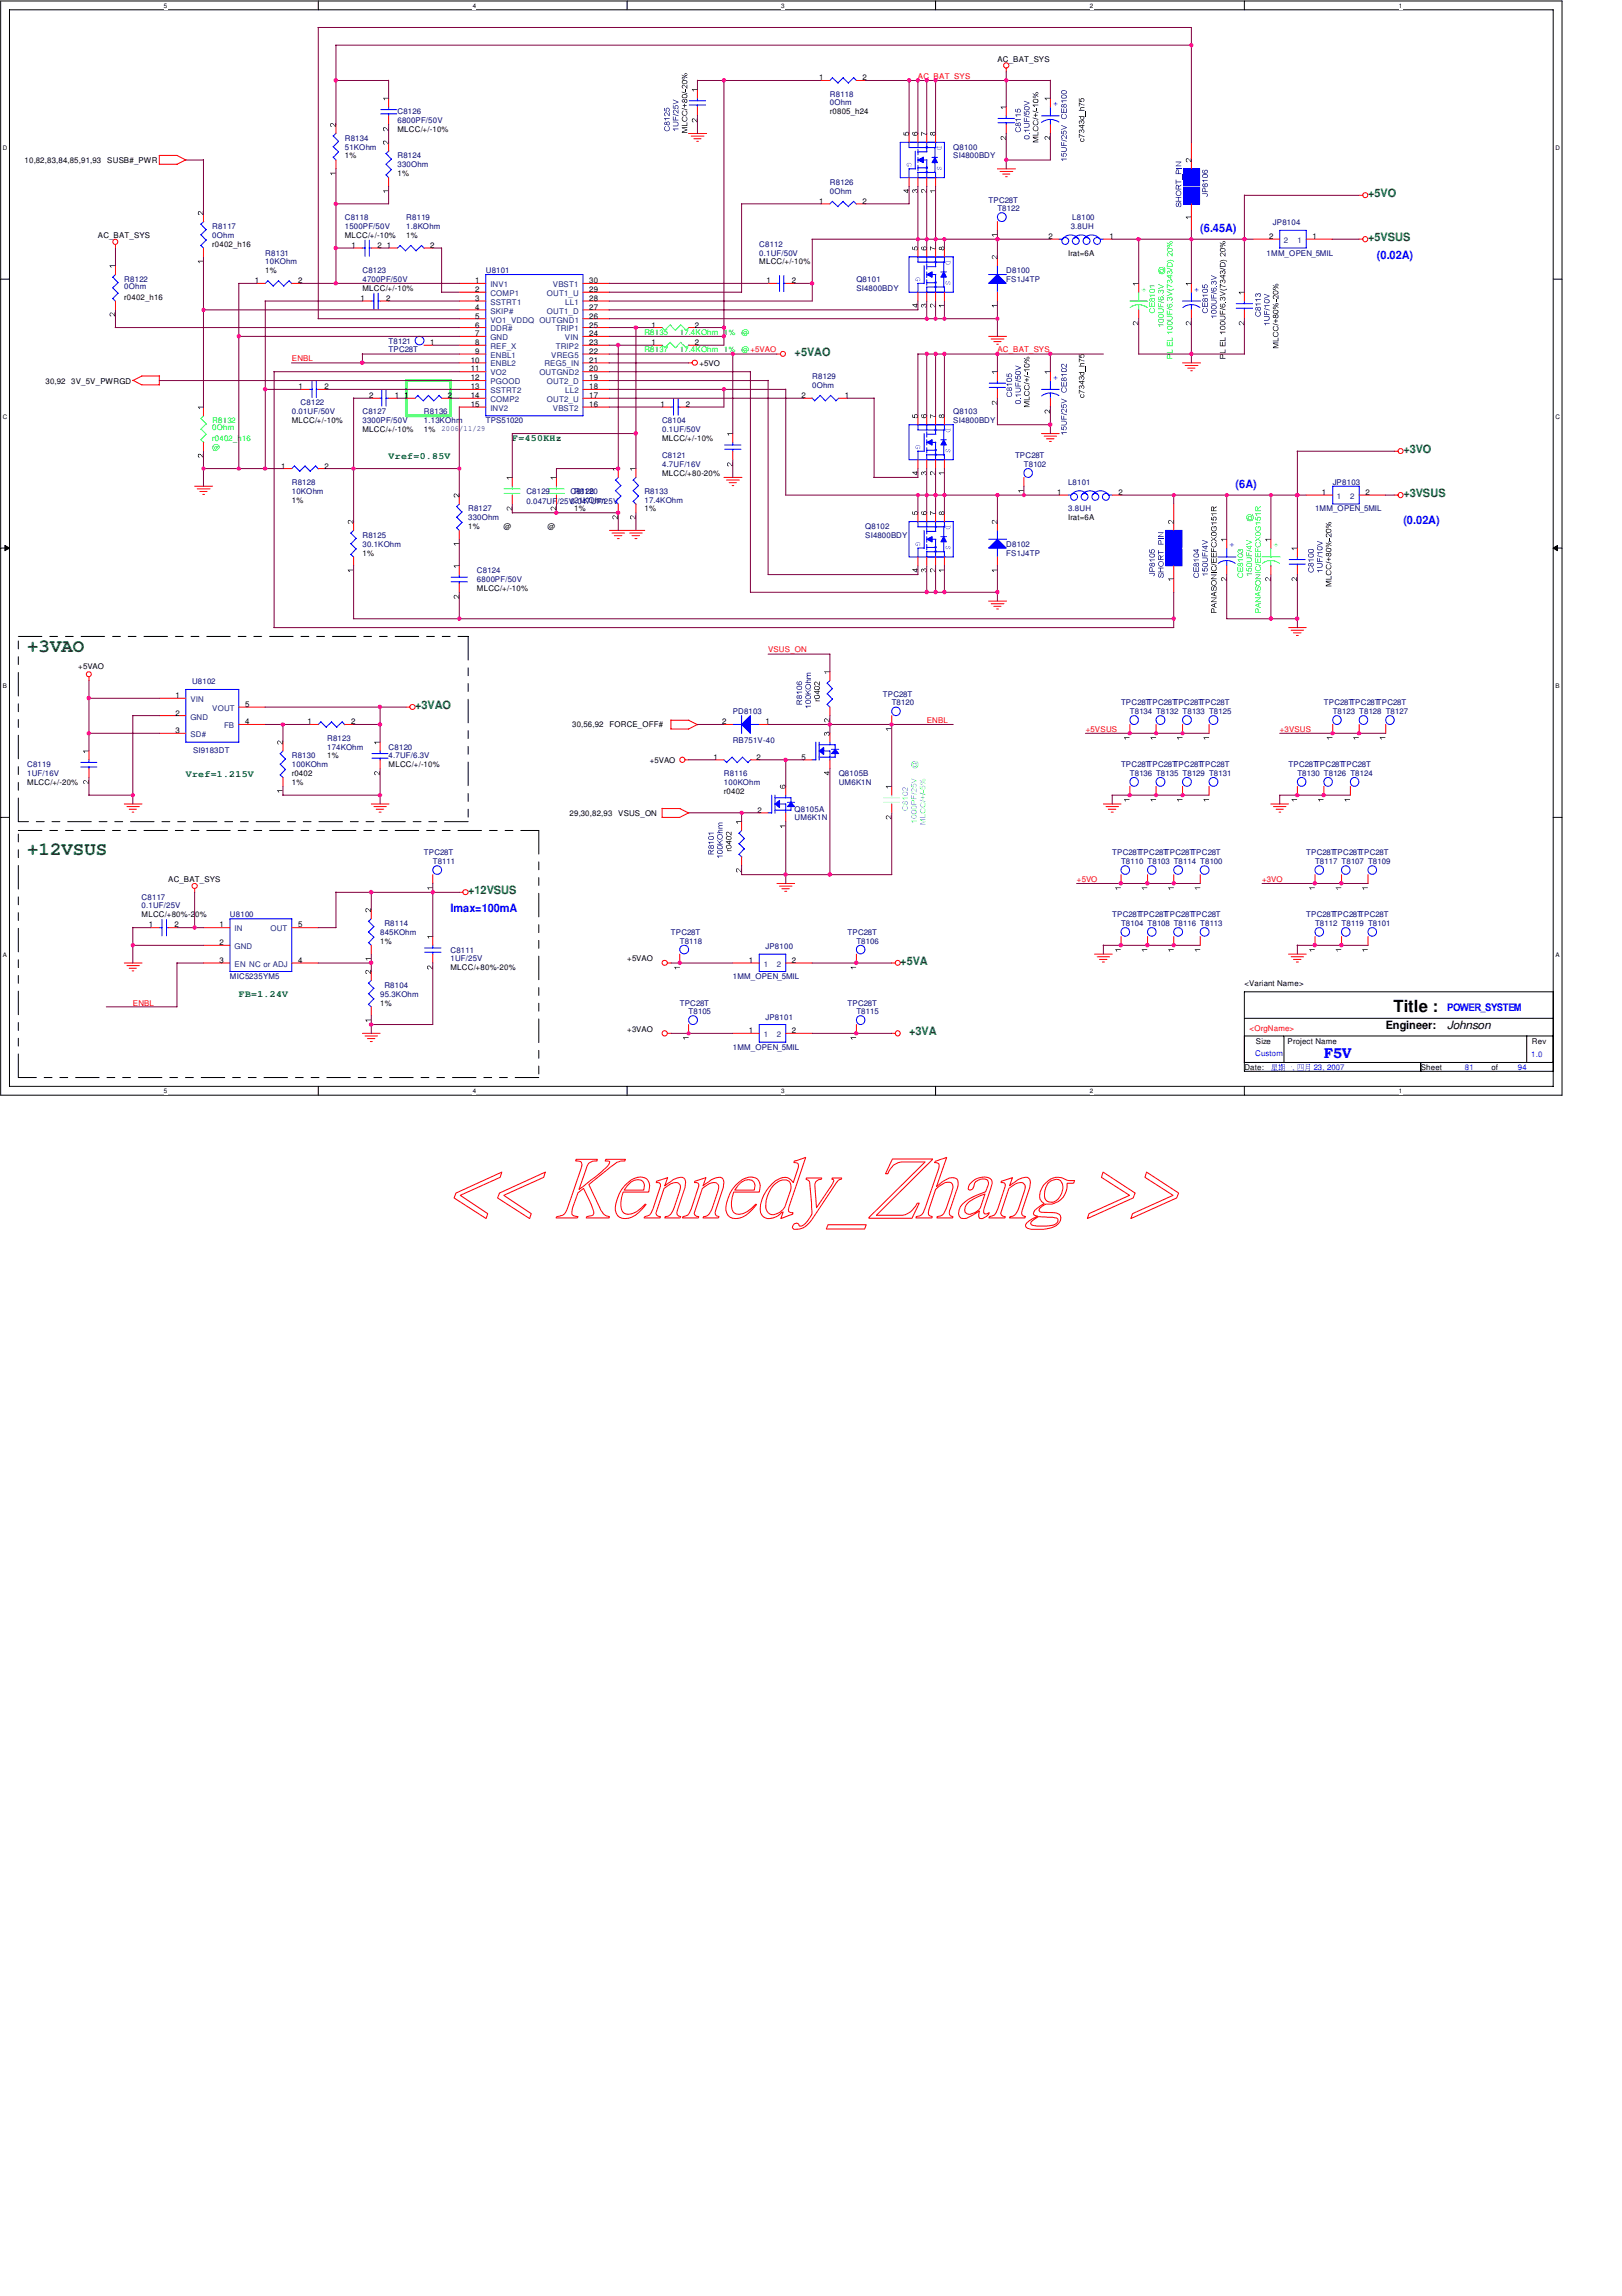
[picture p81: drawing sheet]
<svg xmlns="http://www.w3.org/2000/svg" width="210mm" height="297mm" viewBox="0 0 210 297" stroke-linecap="round" stroke-linejoin="round" font-family="sans-serif">
<defs><g id="words">
<g font-size="2.4" fill="#008000">
<text x="3.5" y="84.3">+3VAO</text>
<text x="3.5" y="110.6">+12VSUS</text>
</g>
<text font-size="2.2" x="180.3" y="130.9">Title :</text>
<text font-size="1.8" fill="#00f" x="171.3" y="136.9">F5V</text>
<g font-size="1.5" fill="#008000">
<text x="177" y="25.5">+5VO</text>
<text x="177" y="31.2">+5VSUS</text>
<text x="102.8" y="46">+5VAO</text>
<text x="181.6" y="58.6">+3VO</text>
<text x="181.6" y="64.3">+3VSUS</text>
<text x="53.7" y="91.7">+3VAO</text>
<text x="60.6" y="115.7">+12VSUS</text>
<text x="116.5" y="124.8">+5VA</text>
<text x="117.6" y="133.9">+3VA</text>
</g>
<g font-size="1.5" fill="#00f">
<text x="155.3" y="30.1">(6.45A)</text>
<text x="178.2" y="33.5">(0.02A)</text>
<text x="159.9" y="63.2">(6A)</text>
<text x="181.6" y="67.7">(0.02A)</text>
<text x="58.3" y="117.9">Imax=100mA</text>
</g>
<g font-size="1.5">
<text x="179.3" y="133.1">Engineer:</text>
<text x="187.3" y="133.1">Johnson</text>
</g>
<text font-size="1.4" fill="#00f" x="187.3" y="130.8">POWER_SYSTEM</text>
<g font-size="1.2" fill="#008000">
<text x="50.3" y="59.4">Vref=0.85V</text>
<text x="66.3" y="57.1">F=450KHz</text>
<text x="24" y="100.5">Vref=1.215V</text>
<text x="30.9" y="129">FB=1.24V</text>
</g>
<g font-size="1">
<text x="106" y="10.4">1</text>
<text x="111.6" y="10.4">2</text>
<text x="129.1" y="8">AC_BAT_SYS</text>
<text x="51.4" y="17.1">MLCC/+/-10%</text>
<text x="107.4" y="14.8">r0805_h24</text>
<text x="3.2" y="21.1">10,82,83,84,85,91,93</text>
<text x="13.9" y="21.1">SUSB#_PWR</text>
<text x="44.6" y="20.5">1%</text>
<text x="51.4" y="22.8">1%</text>
<text x="106" y="26.4">1</text>
<text x="111.6" y="26.4">2</text>
<text x="12.7" y="30.8">AC_BAT_SYS</text>
<text x="27.5" y="31.9">r0402_h16</text>
<text x="34.3" y="35.3">1%</text>
<text x="44.6" y="30.8">MLCC/+/-10%</text>
<text x="45.5" y="32.1">1</text>
<text x="48.9" y="32.1">2</text>
<text x="50.1" y="32.1">1</text>
<text x="52.6" y="30.8">1%</text>
<text x="55.7" y="32.1">2</text>
<text x="98.3" y="34.2">MLCC/+/-10%</text>
<text x="135.7" y="30.9">2</text>
<text x="138.2" y="33.1">Irat=6A</text>
<text x="143.6" y="30.9">1</text>
<text x="164.3" y="30.9">2</text>
<text x="169.8" y="30.9">1</text>
<text x="16.1" y="38.8">r0402_h16</text>
<text x="33" y="36.7">1</text>
<text x="38.6" y="36.7">2</text>
<text x="46.7" y="38.9">1</text>
<text x="46.9" y="37.6">MLCC/+/-10%</text>
<text x="50" y="38.9">2</text>
<text x="61.5" y="36.7">1</text>
<text x="61.5" y="37.8">2</text>
<text x="61.5" y="38.9">3</text>
<text x="61.5" y="40.1">4</text>
<text x="61.5" y="41.2">5</text>
<text x="76.2" y="36.7">30</text>
<text x="76.2" y="37.8">29</text>
<text x="76.2" y="38.9">28</text>
<text x="76.2" y="40.1">27</text>
<text x="76.2" y="41.2">26</text>
<text x="99.2" y="36.7">1</text>
<text x="102.5" y="36.7">2</text>
<text x="55.7" y="44.6">1</text>
<text x="60.9" y="46.9">10</text>
<text x="61.5" y="42.4">6</text>
<text x="61.5" y="43.5">7</text>
<text x="61.5" y="44.6">8</text>
<text x="61.5" y="45.8">9</text>
<text x="76.2" y="42.4">25</text>
<text x="76.2" y="43.5">24</text>
<text x="76.2" y="44.6">23</text>
<text x="76.2" y="45.8">22</text>
<text x="76.2" y="46.9">21</text>
<text x="84.3" y="44.6">1</text>
<text x="84.3" y="42.4">1</text>
<text x="89.9" y="44.6">2</text>
<text x="89.9" y="42.4">2</text>
<text x="90.5" y="47.3">+5VO</text>
<text x="5.9" y="49.6">30,92</text>
<text x="9.2" y="49.6">3V_5V_PWRGD</text>
<text x="38.7" y="50.3">1</text>
<text x="42" y="50.3">2</text>
<text x="47.8" y="51.5">2</text>
<text x="51.1" y="51.5">1</text>
<text x="52.4" y="51.5">1</text>
<text x="58" y="51.5">2</text>
<text x="60.9" y="48">11</text>
<text x="60.9" y="49.2">12</text>
<text x="60.9" y="50.3">13</text>
<text x="60.9" y="51.5">14</text>
<text x="60.9" y="52.6">15</text>
<text x="76.2" y="48">20</text>
<text x="76.2" y="49.2">19</text>
<text x="76.2" y="50.3">18</text>
<text x="76.2" y="51.5">17</text>
<text x="76.2" y="52.6">16</text>
<text x="85.5" y="52.6">1</text>
<text x="88.8" y="52.6">2</text>
<text x="103.7" y="51.5">2</text>
<text x="109.3" y="51.5">1</text>
<text x="37.8" y="54.7">MLCC/+/-10%</text>
<text x="46.9" y="55.9">MLCC/+/-10%</text>
<text x="54.9" y="55.9">1%</text>
<text x="85.7" y="57">MLCC/+/-10%</text>
<text x="36.4" y="60.6">1</text>
<text x="37.8" y="65">1%</text>
<text x="42" y="60.6">2</text>
<text x="85.7" y="61.6">MLCC/+80-20%</text>
<text x="136.8" y="64.1">1</text>
<text x="144.7" y="64.1">2</text>
<text x="171.1" y="64.1">1</text>
<text x="176.7" y="64.1">2</text>
<text x="46.9" y="71.9">1%</text>
<text x="60.6" y="68.5">1%</text>
<text x="65.2" y="68.5">@</text>
<text x="70.9" y="68.5">@</text>
<text x="74.3" y="66.2">1%</text>
<text x="83.4" y="66.2">1%</text>
<text x="138.2" y="67.3">Irat=6A</text>
<text x="61.7" y="76.4">MLCC/+/-10%</text>
<text x="10.1" y="86.5">+5VAO</text>
<text x="22.7" y="90.3">1</text>
<text x="22.7" y="92.6">2</text>
<text x="22.7" y="94.9">3</text>
<text x="31.7" y="93.7">4</text>
<text x="31.7" y="91.4">5</text>
<text x="39.8" y="93.7">1</text>
<text x="45.4" y="93.7">2</text>
<text x="74" y="94.1">30,56,92</text>
<text x="78.9" y="94.1">FORCE_OFF#</text>
<text x="93.5" y="93.7">2</text>
<text x="99.1" y="93.7">1</text>
<text x="3.5" y="101.6">MLCC/+/-20%</text>
<text x="37.8" y="101.6">1%</text>
<text x="37.8" y="100.4">r0402</text>
<text x="42.3" y="98.1">1%</text>
<text x="50.3" y="99.3">MLCC/+/-10%</text>
<text x="84.1" y="98.7">+5VAO</text>
<text x="92.3" y="98.3">1</text>
<text x="97.9" y="98.3">2</text>
<text x="103.7" y="98.3">5</text>
<text x="73.7" y="105.5">29,30,82,93</text>
<text x="80" y="105.5">VSUS_ON</text>
<text x="93.7" y="102.7">r0402</text>
<text x="98" y="105.2">2</text>
<text x="18.3" y="118.7">MLCC/+80%-20%</text>
<text x="19.3" y="120">1</text>
<text x="21.8" y="114.1">AC_BAT_SYS</text>
<text x="22.6" y="120">2</text>
<text x="28.4" y="120">1</text>
<text x="38.6" y="120">5</text>
<text x="28.4" y="124.5">3</text>
<text x="28.4" y="122.3">2</text>
<text x="38.6" y="124.5">4</text>
<text x="49.2" y="122.1">1%</text>
<text x="58.3" y="125.5">MLCC/+80%-20%</text>
<text x="81.2" y="124.4">+5VAO</text>
<text x="96.9" y="124.5">1</text>
<text x="102.5" y="124.5">2</text>
<text x="49.2" y="130.1">1%</text>
<text x="161" y="127.6">&lt;Variant Name&gt;</text>
<text x="81.2" y="133.5">+3VAO</text>
<text x="96.9" y="133.7">1</text>
<text x="102.5" y="133.7">2</text>
<text x="162.5" y="135">Size</text>
<text x="166.6" y="135">Project Name</text>
<text x="198.2" y="135.1">Rev</text>
<text x="161" y="138.4">Date:</text>
<text x="183.9" y="138.4">Sheet</text>
<text x="193" y="138.4">of</text>
</g>
<g font-size="1" fill="#f00">
<text x="118.8" y="10.2">AC_BAT_SYS</text>
<text x="37.8" y="46.7">ENBL</text>
<text x="129.1" y="45.6">AC_BAT_SYS</text>
<text x="99.4" y="84.4">VSUS_ON</text>
<text x="119.9" y="93.6">ENBL</text>
<text x="140.5" y="94.7">+5VSUS</text>
<text x="165.6" y="94.7">+3VSUS</text>
<text x="139.4" y="114.1">+5VO</text>
<text x="163.3" y="114.1">+3VO</text>
<text x="17.2" y="130.1">ENBL</text>
<text x="161.7" y="133.4">&lt;OrgName&gt;</text>
</g>
<g font-size="1" fill="#000080">
<text x="51.4" y="14.8">C8126</text>
<text x="51.4" y="15.9">6800PF/50V</text>
<text x="107.4" y="12.5">R8118</text>
<text x="107.4" y="13.6">0Ohm</text>
<text x="44.6" y="18.2">R8134</text>
<text x="44.6" y="19.3">51KOhm</text>
<text x="51.4" y="20.5">R8124</text>
<text x="51.4" y="21.6">330Ohm</text>
<text x="107.4" y="23.9">R8126</text>
<text x="123.4" y="19.3">Q8100</text>
<text x="123.4" y="20.5">SI4800BDY</text>
<text x="27.5" y="29.6">R8117</text>
<text x="44.6" y="28.5">C8118</text>
<text x="44.6" y="29.6">1500PF/50V</text>
<text x="52.6" y="28.5">R8119</text>
<text x="52.6" y="29.6">1.8KOhm</text>
<text x="107.4" y="25.1">0Ohm</text>
<text x="127.9" y="26.2">TPC28T</text>
<text x="129.1" y="27.3">T8122</text>
<text x="138.6" y="29.6">3.8UH</text>
<text x="138.8" y="28.5">L8100</text>
<text x="164.7" y="29.2">JP8104</text>
<text x="27.5" y="30.8">0Ohm</text>
<text x="34.3" y="33.1">R8131</text>
<text x="34.3" y="34.2">10KOhm</text>
<text x="46.9" y="35.3">C8123</text>
<text x="62.9" y="35.3">U8101</text>
<text x="98.3" y="31.9">C8112</text>
<text x="98.3" y="33.1">0.1UF/50V</text>
<text x="130.2" y="35.3">D8100</text>
<text x="163.9" y="33.1">1MM_OPEN_5MIL</text>
<text x="16.1" y="36.5">R8122</text>
<text x="16.1" y="37.4">0Ohm</text>
<text x="46.9" y="36.5">4700PF/50V</text>
<text x="110.8" y="36.5">Q8101</text>
<text x="110.8" y="37.6">SI4800BDY</text>
<text x="130.2" y="36.5">FS1J4TP</text>
<text x="50.3" y="44.4">T8121</text>
<text x="50.3" y="45.6">TPC28T</text>
<text x="37.8" y="53.6">0.01UF/50V</text>
<text x="38.9" y="52.5">C8122</text>
<text x="46.9" y="53.6">C8127</text>
<text x="54.9" y="53.6">R8136</text>
<text x="105.1" y="49">R8129</text>
<text x="105.1" y="50.2">0Ohm</text>
<text x="123.4" y="53.6">Q8103</text>
<text x="46.9" y="54.7">3300PF/50V</text>
<text x="54.9" y="54.7">1.13KOhm</text>
<text x="57.1" y="55.8">2006/11/29</text>
<text x="62.9" y="54.7">TPS51020</text>
<text x="85.7" y="59.3">C8121</text>
<text x="85.7" y="54.7">C8104</text>
<text x="85.7" y="55.9">0.1UF/50V</text>
<text x="123.4" y="54.7">SI4800BDY</text>
<text x="131.4" y="59.3">TPC28T</text>
<text x="37.8" y="62.7">R8128</text>
<text x="37.8" y="63.9">10KOhm</text>
<text x="68.1" y="63.9">C8129</text>
<text x="68.1" y="65.2">0.047UF/25V21KOhm</text>
<text x="73.8" y="63.9">C8128</text>
<text x="73.8" y="65.2">0.047UF/25V</text>
<text x="74.3" y="63.9">R8120</text>
<text x="83.4" y="63.9">R8133</text>
<text x="83.4" y="65">17.4KOhm</text>
<text x="85.7" y="60.5">4.7UF/16V</text>
<text x="132.5" y="60.5">T8102</text>
<text x="138.2" y="62.7">L8101</text>
<text x="172.5" y="62.7">JP8103</text>
<text x="46.9" y="69.6">R8125</text>
<text x="46.9" y="70.7">30.1KOhm</text>
<text x="60.6" y="66.2">R8127</text>
<text x="60.6" y="67.3">330Ohm</text>
<text x="112" y="68.5">Q8102</text>
<text x="112" y="69.6">SI4800BDY</text>
<text x="130.2" y="70.7">D8102</text>
<text x="130.2" y="71.9">FS1J4TP</text>
<text x="138.2" y="66.2">3.8UH</text>
<text x="170.2" y="66.2">1MM_OPEN_5MIL</text>
<text x="61.7" y="74.2">C8124</text>
<text x="61.7" y="75.3">6800PF/50V</text>
<text x="24.8" y="88.5">U8102</text>
<text x="42.3" y="95.8">R8123</text>
<text x="94.8" y="92.4">PD8103</text>
<text x="114.3" y="90.1">TPC28T</text>
<text x="115.4" y="91.3">T8120</text>
<text x="145.1" y="91.3">TPC28TTPC28TTPC28TTPC28T</text>
<text x="146.2" y="92.4">T8134 T8132 T8133 T8125</text>
<text x="171.3" y="91.3">TPC28TTPC28TTPC28T</text>
<text x="172.5" y="92.4">T8123 T8128 T8127</text>
<text x="3.5" y="99.3">C8119</text>
<text x="3.5" y="100.4">1UF/16V</text>
<text x="25" y="97.5">SI9183DT</text>
<text x="37.8" y="98.1">R8130</text>
<text x="37.8" y="99.3">100KOhm</text>
<text x="42.3" y="97">174KOhm</text>
<text x="50.3" y="97">C8120</text>
<text x="50.3" y="98.1">4.7UF/6.3V</text>
<text x="93.7" y="100.4">R8116</text>
<text x="93.7" y="101.6">100KOhm</text>
<text x="94.8" y="96.2">RB751V-40</text>
<text x="108.5" y="100.4">Q8105B</text>
<text x="108.5" y="101.6">UM6K1N</text>
<text x="145.1" y="99.3">TPC28TTPC28TTPC28TTPC28T</text>
<text x="146.2" y="100.4">T8136 T8135 T8129 T8131</text>
<text x="166.8" y="99.3">TPC28TTPC28TTPC28T</text>
<text x="167.9" y="100.4">T8130 T8126 T8124</text>
<text x="102.8" y="105">Q8105A</text>
<text x="102.8" y="106.1">UM6K1N</text>
<text x="54.9" y="110.7">TPC28T</text>
<text x="56" y="111.8">T8111</text>
<text x="143.9" y="110.7">TPC28TTPC28TTPC28TTPC28T</text>
<text x="145.1" y="111.8">T8110 T8103 T8114 T8100</text>
<text x="169" y="110.7">TPC28TTPC28TTPC28T</text>
<text x="170.2" y="111.8">T8117 T8107 T8109</text>
<text x="18.3" y="116.4">C8117</text>
<text x="18.3" y="117.5">0.1UF/25V</text>
<text x="29.8" y="118.7">U8100</text>
<text x="49.7" y="119.8">R8114</text>
<text x="143.9" y="118.7">TPC28TTPC28TTPC28TTPC28T</text>
<text x="145.1" y="119.8">T8104 T8108 T8116 T8113</text>
<text x="169" y="118.7">TPC28TTPC28TTPC28T</text>
<text x="170.2" y="119.8">T8112 T8119 T8101</text>
<text x="49.2" y="120.9">845KOhm</text>
<text x="58.3" y="123.2">C8111</text>
<text x="58.3" y="124.4">1UF/25V</text>
<text x="86.8" y="120.9">TPC28T</text>
<text x="88" y="122.1">T8118</text>
<text x="99.1" y="122.8">JP8100</text>
<text x="109.7" y="120.9">TPC28T</text>
<text x="110.8" y="122.1">T8106</text>
<text x="29.8" y="126.7">MIC5235YM5</text>
<text x="49.2" y="128.9">95.3KOhm</text>
<text x="49.7" y="127.8">R8104</text>
<text x="88" y="130.1">TPC28T</text>
<text x="89.1" y="131.2">T8105</text>
<text x="94.8" y="126.7">1MM_OPEN_5MIL</text>
<text x="99.1" y="131.9">JP8101</text>
<text x="109.7" y="130.1">TPC28T</text>
<text x="110.8" y="131.2">T8115</text>
<text x="94.8" y="135.8">1MM_OPEN_5MIL</text>
</g>
<g font-size="1" fill="#00f">
<text x="136.3" y="13.8">+</text>
<text x="154.5" y="37.7">+</text>
<text x="136.3" y="49.1">+</text>
<text x="159.1" y="70.8">+</text>
<text x="162.4" y="136.6">Custom</text>
<text x="198.2" y="136.7">1.0</text>
<text x="167.3" y="138.4">,</text>
<text x="170" y="138.4">23, 2007</text>
<text x="189.6" y="138.4">81</text>
<text x="196.4" y="138.4">94</text>
</g>
<g font-size="1" fill="#004080">
<text x="166.2" y="31.5">2</text>
<text x="167.9" y="31.5">1</text>
<text x="63.5" y="37.2">INV1</text>
<text x="63.5" y="38.3">COMP1</text>
<text x="63.5" y="39.5">SSTRT1</text>
<text x="63.5" y="40.6">SKIP#</text>
<text x="63.5" y="41.7">VO1_VDDQ OUTGND1</text>
<text x="70.8" y="38.3">OUT1_U</text>
<text x="70.8" y="40.6">OUT1_D</text>
<text x="71.5" y="37.2">VBST1</text>
<text x="73.2" y="39.5">LL1</text>
<text x="63.5" y="42.8">DDR#</text>
<text x="63.5" y="44">GND</text>
<text x="63.5" y="45.1">REF_X</text>
<text x="63.5" y="46.3">ENBL1</text>
<text x="63.5" y="47.4">ENBL2</text>
<text x="70.4" y="47.4">REG5_IN</text>
<text x="71.3" y="46.3">VREG5</text>
<text x="71.9" y="42.8">TRIP1</text>
<text x="71.9" y="45.1">TRIP2</text>
<text x="73.1" y="44">VIN</text>
<text x="63.5" y="48.6">VO2</text>
<text x="63.5" y="49.7">PGOOD</text>
<text x="63.5" y="50.8">SSTRT2</text>
<text x="63.5" y="52">COMP2</text>
<text x="63.5" y="53.1">INV2</text>
<text x="69.8" y="48.6">OUTGND2</text>
<text x="70.8" y="49.7">OUT2_D</text>
<text x="70.8" y="52">OUT2_U</text>
<text x="71.5" y="53.1">VBST2</text>
<text x="73.2" y="50.8">LL2</text>
<text x="173" y="64.6">1</text>
<text x="174.7" y="64.6">2</text>
<text x="24.6" y="90.8">VIN</text>
<text x="24.6" y="93.1">GND</text>
<text x="24.6" y="95.4">SD#</text>
<text x="27.5" y="91.9">VOUT</text>
<text x="29" y="94.2">FB</text>
<text x="30.4" y="125.1">EN NC or ADJ</text>
<text x="30.4" y="122.8">GND</text>
<text x="30.4" y="120.5">IN</text>
<text x="35" y="120.5">OUT</text>
<text x="98.8" y="125.1">1</text>
<text x="100.5" y="125.1">2</text>
<text x="98.8" y="134.2">1</text>
<text x="100.5" y="134.2">2</text>
</g>
<g font-size="1" fill="#00ff80">
<text x="147.7" y="37.7">+</text>
<text x="164.8" y="70.8">+</text>
</g>
<g font-size="1" fill="#0f0">
<text x="83.4" y="45.6">R8137</text>
<text x="83.4" y="43.3">R8135</text>
<text x="88" y="45.6">17.4KOhm</text>
<text x="88" y="43.3">17.4KOhm</text>
<text x="93.7" y="45.6">1%</text>
<text x="93.7" y="43.3">1%</text>
<text x="96" y="45.6">@+5VAO</text>
<text x="96" y="43.3">@</text>
<text x="27.5" y="54.7">R8132</text>
<text x="27.5" y="55.7">0Ohm</text>
<text x="27.5" y="57">r0402_h16</text>
<text x="27.5" y="58.2">@</text>
</g>
<g font-size=".8">
<text x="21.2" y="1">5</text>
<text x="61.2" y="1">4</text>
<text x="101.1" y="1">3</text>
<text x="141.1" y="1">2</text>
<text x="181" y="1">1</text>
<text x=".4" y="19.4">D</text>
<text x="201.3" y="19.4">D</text>
<text x=".4" y="54.2">C</text>
<text x="201.3" y="54.2">C</text>
<text x=".4" y="89">B</text>
<text x="201.3" y="89">B</text>
<text x=".4" y="123.9">A</text>
<text x="201.3" y="123.9">A</text>
<text x="21.2" y="141.4">5</text>
<text x="61.2" y="141.4">4</text>
<text x="101.1" y="141.4">3</text>
<text x="141.1" y="141.4">2</text>
<text x="181" y="141.4">1</text>
</g>
</g></defs>
<path d="M.1 .1h202v141.6h-202zM1.2 1.3h199.8v139.2h-199.8z" fill="none" stroke="#000" stroke-width=".13"/>
<g fill="#fff">
<path d="M21.2 .3h.5v.9h-.5z"/>
<path d="M21.2 140.7h.5v.9h-.5z"/>
</g>
<path d="M41.2 .1v1.2M41.2 140.5v1.2" fill="none" stroke="#000" stroke-width=".13"/>
<g fill="#fff">
<path d="M61.1 .3h.5v.9h-.5z"/>
<path d="M61.1 140.7h.5v.9h-.5z"/>
</g>
<path d="M81.2 .1v1.2M81.2 140.5v1.2" fill="none" stroke="#000" stroke-width=".13"/>
<g fill="#fff">
<path d="M101.1 .3h.5v.9h-.5z"/>
<path d="M101.1 140.7h.5v.9h-.5z"/>
</g>
<path d="M121.1 .1v1.2M121.1 140.5v1.2" fill="none" stroke="#000" stroke-width=".13"/>
<g fill="#fff">
<path d="M141.1 .3h.4v.9h-.4z"/>
<path d="M141.1 140.7h.4v.9h-.4z"/>
</g>
<path d="M161 .1v1.2M161 140.5v1.2" fill="none" stroke="#000" stroke-width=".13"/>
<g fill="#fff">
<path d="M181 .3h.5v.9h-.5z"/>
<path d="M181 140.7h.5v.9h-.5z"/>
<path d="M.3 18.7h.7v.9h-.7z"/>
<path d="M201.3 18.7h.6v.9h-.6z"/>
<path d="M.3 53.5h.7v.9h-.7z"/>
<path d="M201.3 53.5h.6v.9h-.6z"/>
</g>
<path d="M.1 36.1h1.1M201 36.1h1.1" fill="none" stroke="#000" stroke-width=".13"/>
<g fill="#fff">
<path d="M.3 88.3h.6v.9h-.6z"/>
<path d="M201.3 88.3h.5v.9h-.5z"/>
</g>
<path d="M.1 70.9h1.1M.6 70.6l.6 .3-.6 .3zM201 70.9l.5-.3v.6zM201 70.9h1.1" fill="none" stroke="#000" stroke-width=".13"/>
<path d="M.6 70.6l.6 .3-.6 .3zM201 70.9l.5-.3v.6z" fill="#000"/>
<g fill="#fff">
<path d="M.3 123.1h.6v1h-.6z"/>
<path d="M201.3 123.1h.5v1h-.5z"/>
</g>
<path d="M.1 105.7h1.1M201 105.7h1.1" fill="none" stroke="#000" stroke-width=".13"/>
<path d="M2.4 82.3h58.2M60.6 82.3v24M2.4 107.4h67.3M2.4 106.3v-24M60.6 106.3h-58.2M69.7 107.4v32M2.4 139.4v-32M69.7 139.4h-67.3" fill="none" stroke="#000" stroke-width=".13" stroke-dasharray="3 1 1 1 1 1"/>
<path d="M52.6 49.2h5.7v4.6h-5.7z" fill="none" stroke="#0f0" stroke-width=".34"/>
<g fill="#00f">
<path d="M166.4 138h.7h.1z"/>
<path d="M164.7 137.7l.5 .1zM164.7 137.8l.5 .1zM164.7 138h.5zM164.6 137.7l.1 .3zM165.2 137.7l-.1 .3zM164.7 138l-.2 .4 .3-.3zM164.7 138.2h.6l-.1-.1-.1 .1zM164.7 138.3v.1h.5l-.1-.1zM164.9 138v.5l.1-.5zM164.5 138.5v.1h.9l-.1-.2v.1z"/>
<path d="M165.6 138h.2zM165.6 138.1l.2 .1zM166 137.7l.2 .1zM166 137.9l.2 .1zM166 138.2h.2zM165.4 137.8h.5v-.1l-.1 .1zM165.5 137.6l.1 .7v-.6zM165.8 137.6v.7l.1-.6zM165.4 138.3h.5v-.1l-.1 .1zM165.6 138.4l-.2 .2 .3-.2zM165.7 138.3l.2 .2zM165.9 137.7v.6l-.1 .3 .1-.2 .1-.3v-.4zM166.2 137.7v.8h-.1l.1 .1v-.1l.1-.8z"/>
<path d="M168 137.7l.7 .1zM168 138.4l.7 .1zM167.9 137.7l.1 .8zM168.7 137.7v.8v-.8zM168.2 137.8v.2l-.2 .3 .2-.3zM168.4 137.8v.4a.14 .14 0 0 0 .2 0 .14 .14 0 0 0 0-.2l-.1 .2h-.1z"/>
<path d="M169 137.7h.5zM169 137.9l.5 .1zM169 138.2h.5zM169 137.6v.7l-.1 .3 .1-.3 .1-.6zM169.5 137.6v.9h-.2l.1 .1 .1-.1v-.8z"/>
</g>
<path d="M161 128.3h40v10.3h-40zM161 137.5h40M161 134h5.2v3.5M161 131.7h40M166.3 134h34.7M183.9 137.5v1.1M197.6 134v3.5" fill="none" stroke="#000" stroke-width=".13"/>
<g fill="none" stroke="#f00" stroke-width=".13">
<path d="M89.1 17.3h2.3M89.5 17.6h1.6M89.8 17.9h.9M90.2 18.3h.2M130.2 8.8v.5M14.9 31.6v.5M46.9 38.9h1.1M49.2 38.9h1.1M129.1 21.8h2.3M129.4 22.2h1.7M129.8 22.5h.9M130.1 22.9h.2"/>
<path d="M162.2 30.9h3.4M169 30.9h3.5M175.9 30.9h.5M175.9 25.3h.5M89.1 46.9h.5M100.5 45.8h.5M127.9 43.5h2.4M128.3 43.9h1.6M128.6 44.2h.9M129 44.5h.2M134.8 56.1h2.3M135.1 56.4h1.6"/>
<path d="M135.4 56.8h1M135.8 57.1h.3M153 46.9h2.4M153.4 47.3h1.6M153.7 47.6h.9M154.1 48h.2M180.4 58.4h.5M25.2 62.9h2.3M25.5 63.2h1.7M25.9 63.6h.9M26.2 64h.3M78.9 68.6h4.5"/>
<path d="M79.2 69h1.6M79.5 69.3h1M79.9 69.7h.2M81.5 69h1.6M81.8 69.3h1M82.2 69.7h.2M93.7 61.8h2.3M94 62.1h1.7M94.4 62.4h.9M94.7 62.8h.3M127.9 77.8h2.4M128.3 78.1h1.6"/>
<path d="M128.6 78.4h.9M129 78.8h.2M180.4 64.1h.5M11.5 87.6v.5M52.6 91.5h.4M88.6 98.3h.6M146.2 93.7v1.2M166.8 81.2h2.2M167.1 81.5h1.6M167.4 81.9h1M167.8 82.2h.2M16.1 104h2.3"/>
<path d="M16.4 104.4h1.6M16.7 104.7h1M17.1 105.1h.2M25.2 115v.4M48 104h2.3M48.4 104.4h1.6M48.7 104.7h1M49.1 105.1h.2M59.4 115.4h.5M100.5 114.3h2.3M100.9 114.6h1.6M101.2 115h1"/>
<path d="M101.6 115.3h.2M142.8 104h2.3M143.1 104.4h1.6M143.4 104.7h1M143.8 105.1h.3M164.5 104h2.3M164.8 104.4h1.6M165.1 104.7h1M165.5 105.1h.2M16.1 124.6h2.3M16.4 124.9h1.6M16.7 125.3h1"/>
<path d="M17.1 125.6h.2M46.9 133.7h2.3M47.2 134h1.7M47.5 134.4h1M47.9 134.7h.3M86.4 133.7h.5M86.4 124.6h.5M115.4 133.7h.5M115.4 124.6h.5M141.6 123.4h2.3M142 123.8h1.6M142.3 124.1h1"/>
<path d="M142.7 124.5h.2M155.3 121.2v1.1M166.8 123.4h2.2M167.1 123.8h1.6M167.4 124.1h1M167.8 124.5h.2"/>
<circle cx="130.2" cy="8.5" r=".34"/>
<circle cx="14.9" cy="31.3" r=".33"/>
<circle cx="176.7" cy="30.9" r=".33"/>
<circle cx="176.7" cy="25.3" r=".32"/>
<circle cx="89.9" cy="46.9" r=".33"/>
<circle cx="101.3" cy="45.8" r=".32"/>
<circle cx="181.2" cy="58.4" r=".32"/>
<circle cx="181.2" cy="64.1" r=".33"/>
<circle cx="11.5" cy="87.2" r=".32"/>
<circle cx="53.4" cy="91.5" r=".33"/>
<circle cx="88.3" cy="98.3" r=".34"/>
<circle cx="25.2" cy="114.6" r=".33"/>
<circle cx="60.2" cy="115.4" r=".33"/>
<circle cx="86" cy="133.7" r=".34"/>
<circle cx="86" cy="124.6" r=".33"/>
<circle cx="116.2" cy="133.7" r=".33"/>
<circle cx="116.2" cy="124.6" r=".32"/>
</g>
<g fill="none" stroke="#00f" stroke-width=".13">
<path d="M129.2 15.3h2.1M129.2 15.9h2.1M130.2 14.9v.4M130.2 15.9v.2M48 38.9h.4M48.4 37.9v2.1M48.9 37.9v2.1M48.9 38.9h.3M165.6 29.8h3.4v2.3h-3.4z"/>
<circle cx="146.8" cy="93.1" r=".56"/>
<circle cx="155.9" cy="120.6" r=".56"/>
</g>
<path d="M145.5 95.4h.7v.1h-.6l.1 .2h-.1zM154.6 122.8h.7v.1h-.5l.1 .2h-.1z" fill="#000"/>
<g fill="#000080">
<path d="M131.4 16.6l.2-.2v.1a.27 .27 0 0 0-.1 .4 .27 .27 0 0 0 .4 0 .27 .27 0 0 0-.1-.4l.1-.1a.35 .35 0 0 1 .2 .5 .35 .35 0 0 1-.5 .2 .35 .35 0 0 1-.2-.5z"/>
<path d="M131.4 15.4h.7v.1h-.6l.2 .2h-.1z"/>
<path d="M131.4 14.8h.7v.1h-.6l.2 .2h-.1z"/>
<path d="M131.4 14.1h.1v.3l.2 .1a.25 .25 0 0 1 0-.4 .25 .25 0 0 1 .4 .1 .25 .25 0 0 1-.2 .4l.1-.1a.18 .18 0 0 0 0-.3 .18 .18 0 0 0-.3 0v.2l.1 .2-.4-.1z"/>
<path d="M133.1 17.3h.2v.1h-.2z"/>
<path d="M132.5 16.8h.7v.1h-.5l.1 .2h-.1z"/>
<path d="M132.5 15.9h.4a.3 .3 0 0 1 .3 .3 .3 .3 0 0 1-.3 .3h-.4v-.1h.4a.21 .21 0 0 0 .2-.2 .21 .21 0 0 0-.2-.2h-.4z"/>
<path d="M132.5 15.2h.1v.5h.2v-.4h.1v.4h.3h-.7z"/>
<path d="M132.5 14.9l.7 .2v.1l-.7-.2z"/>
<path d="M132.5 14.4h.1v.3h.2a.25 .25 0 0 1 .1-.3 .25 .25 0 0 1 .4 .2 .25 .25 0 0 1-.3 .3v-.1a.18 .18 0 0 0 .1-.3 .18 .18 0 0 0-.2 0 .18 .18 0 0 0 0 .2v.2l-.4-.1z"/>
<path d="M132.5 13l.7 .3v.1l-.7 .3v-.1l.6-.3-.6-.2z"/>
<path d="M131.4 16a.19 .19 0 0 0 0 .2 .19 .19 0 0 0 .3 .1v-.1a.23 .23 0 0 0 .3 .1 .23 .23 0 0 0 0-.4 .23 .23 0 0 0-.3 .1l-.1-.1zM131.4 16.1a.15 .15 0 0 1 .3 0 .15 .15 0 0 1-.3 0zM131.7 16.1a.2 .2 0 0 1 .4 0 .2 .2 0 0 1-.4 0z"/>
<path d="M132.6 17.6a.32 .32 0 0 0 .3 .4 .32 .32 0 0 0 .3-.4l-.5-.1zM132.6 17.7a.28 .28 0 0 1 .3-.1 .28 .28 0 0 1 .2 .2 .28 .28 0 0 1-.3 .2 .28 .28 0 0 1-.2-.3z"/>
<path d="M132.6 13.8a.32 .32 0 0 0 .3 .5 .32 .32 0 0 0 .3-.5h-.5zM132.6 13.9l.4-.1 .1 .2a.27 .27 0 0 1-.3 .2 .27 .27 0 0 1-.2-.3z"/>
</g>
<g fill="#000">
<path d="M129.5 13.8h.7v.1h-.6l.2 .2h-.1zM129.5 17.7a.57 .57 0 0 1 .6 .3v-.4h.1v.5l-.2-.1a.28 .28 0 0 0-.1-.2 .28 .28 0 0 0-.3 0v.2l.1 .1-.2-.2zM133.6 13.5h.8v.1h-.6l.1 .2zM134.1 14h.1v.3h-.1zM133.8 16.4l.1-.1v.1a.27 .27 0 0 0-.1 .4 .27 .27 0 0 0 .4 0 .27 .27 0 0 0-.1-.4l.1-.1a.35 .35 0 0 1 .1 .5 .35 .35 0 0 1-.5 .1 .35 .35 0 0 1 0-.5zM133.7 15.7l.2-.2v.1a.27 .27 0 0 0-.1 .4 .27 .27 0 0 0 .4 0 .27 .27 0 0 0-.1-.4l.1-.1a.35 .35 0 0 1 .1 .5 .35 .35 0 0 1-.5 .2 .35 .35 0 0 1-.1-.5zM133.8 14.9h.2v-.3h.1v.3h.2h-.2v.3h-.1v-.3h-.2zM133.6 17.7h.8v.1h-.6l.6 .2v.1l-.7 .2h.7v.1h-.8l.1-.2 .6-.1-.6-.2zM133.6 17.4h.7v-.3h.1v.4h-.8zM133.6 15.2l.8 .2v.1l-.8-.2zM133.6 14.3l.8 .2v.1l-.8-.2zM55.3 114.8h.7v.1h-.5v.2z"/>
<path d="M170.6 103.4h.7v.1h-.6l.2 .2h-.1z"/>
<path d="M133.6 12.5a.2 .2 0 0 0 .4 0 .2 .2 0 0 0-.4 0zM133.7 12.5h.3a.13 .13 0 0 1-.2 .1 .13 .13 0 0 1-.1-.1zM133.6 12.1l.8 .4v-.1zM134 12.1a.2 .2 0 0 0 .4 0 .2 .2 0 0 0-.4 0zM134.1 12h.2a.13 .13 0 0 1-.1 .1 .13 .13 0 0 1-.1-.1z"/>
<path d="M133.7 12.9a.26 .26 0 0 0 0 .3 .26 .26 0 0 0 .3 .1h.2a.31 .31 0 0 0 .1-.5 .31 .31 0 0 0-.5 .1zM133.8 12.9h.4l.1 .1a.27 .27 0 0 1-.3 .2 .27 .27 0 0 1-.2-.2z"/>
</g>
<path d="M130.2 13.8v1.2M130.2 16.1v1.2M56 113.2v1.1M171.3 101.7v1.2" fill="none" stroke="#f00" stroke-width=".13"/>
<g fill="none" stroke="#00f" stroke-width=".13">
<circle cx="56.6" cy="112.6" r=".56"/>
<circle cx="171.9" cy="101.1" r=".56"/>
</g>
<path d="M122.4 36.4h.1a.16 .16 0 0 0-.1 .3 .15 .15 0 0 0 .2 0 .21 .21 0 0 1 .1-.2 .21 .21 0 0 1 .2-.1l.1 .4h-.2a.14 .14 0 0 0 .1-.2 .14 .14 0 0 0-.1-.1l-.1 .1a.18 .18 0 0 1-.2 .2 .18 .18 0 0 1-.1-.3z" fill="#00f"/>
<path d="M119.6 36.7h-.8v1.1M119.9 34.1v.7M119.9 35.5h1.2M121.1 36.6v1.2M121.1 33.9h1" fill="none" stroke="#00f" stroke-width=".13"/>
<path d="M119.9 35.5l.7-.3v.7z" fill="#00f"/>
<path d="M119.9 35.5l.7-.3v.7zM121.8 35.2h.7" fill="none" stroke="#00f" stroke-width=".13"/>
<path d="M122.4 33.7v.3a.31 .31 0 0 0 .3 .2 .31 .31 0 0 0 .3-.2v-.3l-.1 .1h-.5zM122.4 33.9h.5v.2l-.2 .1a.23 .23 0 0 1-.2-.1 .23 .23 0 0 1-.1-.2z" fill="#00f"/>
<path d="M118.8 33.2h3.5M119.6 34.4v2.3M119.9 35.2v.7M119.9 36.2v.7M119.9 36.6h1.2M121.1 33.2v1.3M122.1 33.9v3.2" fill="none" stroke="#00f" stroke-width=".13"/>
<path d="M118.5 36l.1-.1a.26 .26 0 0 1 .4 0 .26 .26 0 0 1 0 .4h.1h-.1a.24 .24 0 0 0-.1-.3 .24 .24 0 0 0-.3 0 .24 .24 0 0 0 0 .3h.1v-.2v.3l-.2-.1z" fill="#00f"/>
<path d="M119.9 37.8h2.4M120.6 35.2v.7M121.1 37.1h1" fill="none" stroke="#00f" stroke-width=".13"/>
<path d="M122.1 35.2l.4 .7h-.7z" fill="#00f"/>
<path d="M119.9 34.5h1.2M121.1 35.5v1.1M122.1 35.2l.4 .7h-.7z" fill="none" stroke="#00f" stroke-width=".13"/>
<path d="M121 37h.1v.2h-.1z" fill-rule="evenodd" fill="#00f"/>
<path d="M121 37h.1v.2h-.1z" fill="none" stroke="#00f" stroke-width=".13"/>
<path d="M121 33.9h.2l-.1 .1z" fill-rule="evenodd" fill="#00f"/>
<path d="M117.6 33.2h5.8v4.6h-5.8zM118.8 33.2v.7h2.3M119.9 33.2v.8M121 33.9h.2l-.1 .1zM121.1 37.1h-1.2v.7M122.1 37.1h.1v.7M122.1 33.9h.2M122.2 33.2v.8" fill="none" stroke="#00f" stroke-width=".13"/>
<path d="M121 36.5h.2l-.1 .2z" fill-rule="evenodd" fill="#00f"/>
<g fill="none" stroke="#00f" stroke-width=".13">
<path d="M50 19.9l.6 .7M50.3 19.5l-.3 .4M34.3 36.7l.4-.4 .7 .7M36 36.3l.7 .7M36.1 36.3l-.8 .7M37.8 36.7l-.4-.4-.7 .7M50 22.6l.3 .4M50.7 20.6l-.7 .7 .6 .6M50.7 21.9l-.7 .7M121 36.5h.2l-.1 .2zM40 50.4h.4M40.4 49.3v2.1"/>
<path d="M40.9 49.3v2.1M40.9 50.4h.3M37.8 60.6l.3-.3 .7 .7M39.5 60.3l.7 .7M39.5 60.3l-.7 .7M41.2 60.7l-.3-.4-.8 .7M138.2 64.1h.4M138.7 64a1.3 1.3 0 0 1 2 0M140 64a1.3 1.3 0 0 1 2 0M141.4 64a1.3 1.3 0 0 1 2 0M143.5 64.1h.4M47.7 127.2l.7 .7"/>
<path d="M47.7 129.9l.3 .4M47.7 128.5l.7 .7M48 126.8l-.3 .4M48.4 127.8l-.7 .8M48.4 129.2l-.7 .7M54.9 122.6h2.2M54.9 123.2h2.2M56 122.3v.3M56 123.2v.2"/>
<circle cx="139" cy="64.3" r=".45"/>
<circle cx="140.4" cy="64.3" r=".44"/>
<circle cx="141.7" cy="64.3" r=".45"/>
<circle cx="143.1" cy="64.3" r=".44"/>
<circle cx="115.9" cy="92" r=".56"/>
<circle cx="153.6" cy="93.2" r=".57"/>
<circle cx="157" cy="93.2" r=".57"/>
<circle cx="88.5" cy="122.9" r=".56"/>
<circle cx="152.5" cy="120.6" r=".56"/>
</g>
<g fill="none" stroke="#f00" stroke-width=".13">
<path d="M50.3 18.4v1.2M33.2 36.7h1.1M37.8 36.7h1.1M50.3 23v1.1M118.8 32.1v1.1M118.8 37.8v1.1M119.9 32.1v1.1M119.9 37.8v1.1M121.1 32.1v1.1M121.1 37.8v1.1M122.2 32.1v1.1M122.2 37.8v1.1"/>
<path d="M38.9 50.4h1.1M41.2 50.4h1.1M36.6 60.6h1.2M41.2 60.6h1.1M137.1 64.1h1.1M143.9 64.1h1.2M115.4 92.6v1.1M153 93.7v1.2M156.5 93.7v1.2M48 125.7v1.1M48 130.3v1.1M56 121.2v1.1"/>
<path d="M56 123.4v1.2M88 123.4v1.2M151.9 121.2v1.1"/>
</g>
<g fill="#000">
<path d="M49.6 18.2a.51 .51 0 0 1 .6 .4v-.4h.1v.5l-.1-.1a.32 .32 0 0 0-.5-.2l.1 .3-.2-.2zM49.6 24.6h.7v.1h-.6l.1 .2h-.1zM118.1 31.9h.1v.4h.1a.25 .25 0 0 1 .1-.4 .25 .25 0 0 1 .4 .1 .25 .25 0 0 1-.2 .4v-.1a.18 .18 0 0 0 .1-.2 .18 .18 0 0 0-.2-.1 .18 .18 0 0 0-.1 .2v.2l-.3-.1zM119.3 39.4l.1-.1 .1 .2a.21 .21 0 0 1 .4-.1 .21 .21 0 0 1-.1 .3l-.1 .1v-.1a.16 .16 0 0 0 .2-.2 .16 .16 0 0 0-.3-.1v.2h-.1v-.1a.13 .13 0 0 0-.2 0 .13 .13 0 0 0 .1 .2v.1l-.2-.2zM120.4 31.9l.3 .2 .4 .1v.1l-.7-.3v.4zM120.4 39.4a.44 .44 0 0 1 .6 .3v-.4h.1v.5l-.2-.1a.31 .31 0 0 0-.1-.3 .31 .31 0 0 0-.4 .1l.2 .3-.2-.2zM121.5 39.5h.7h-.5l.1 .3h-.1zM114.6 94.2h.8v.1h-.6l.1 .2h-.1zM152.3 95.4h.7v.1h-.5l.1 .2h-.1zM155.7 95.4h.8v.1h-.6l.1 .2h-.1zM47.3 131.9h.7v.1h-.5v.2zM47.3 125.6a.43 .43 0 0 1 .6 .3v-.4h.1v.5l-.3-.3a.16 .16 0 0 0-.3-.1 .16 .16 0 0 0 .1 .3v.1l-.2-.1z"/>
<path d="M55.3 121.1h.7v.1h-.5v.2zM55.3 125a.43 .43 0 0 1 .6 .3v-.4h.1v.5l-.5-.4a.17 .17 0 0 0-.1 .2 .17 .17 0 0 0 .1 .1v.1l-.2-.1zM87.2 125.1h.8v.1h-.6l.1 .2h-.1zM151.2 122.8h.7v.1h-.6l.1 .2h-.1z"/>
<path d="M118.1 39.4l.4 .4h.1v-.3h.2l-.2-.2-.1 .1zM118.2 39.5h.3v.2z"/>
<path d="M119.3 32h-.1a.36 .36 0 0 0 .4 .4 .36 .36 0 0 0 .3-.3 .24 .24 0 0 0-.3-.2 .24 .24 0 0 0-.1 .4 .19 .19 0 0 1-.2-.1 .19 .19 0 0 1 .1-.2v-.1zM119.5 32.1a.16 .16 0 0 1 .3 0 .16 .16 0 0 1-.3 0z"/>
<path d="M121.5 32a.2 .2 0 0 0 0 .3 .2 .2 0 0 0 .3 0h.1a.22 .22 0 0 0 .3-.2 .22 .22 0 0 0-.3-.1h-.1l-.1-.1zM121.5 32.1a.15 .15 0 0 1 .3 0 .15 .15 0 0 1-.3 0zM121.8 32.1a.2 .2 0 0 1 .4 0 .2 .2 0 0 1-.4 0z"/>
</g>
<path d="M122.4 70.7h.1a.15 .15 0 0 0-.1 .2 .15 .15 0 0 0 .2 .1 .21 .21 0 0 1 .1-.3 .21 .21 0 0 1 .2 0l.1 .3h-.2a.14 .14 0 0 0 .1-.1 .14 .14 0 0 0-.1-.2l-.1 .2a.18 .18 0 0 1-.2 .1 .18 .18 0 0 1-.1-.2z" fill="#00f"/>
<path d="M119.6 70.9h-.8v1.2M119.9 68.4v.7M119.9 69.8h1.2M121.1 70.8v1.3M121.1 68.2h1" fill="none" stroke="#00f" stroke-width=".13"/>
<path d="M119.9 69.8l.7-.4v.7z" fill="#00f"/>
<path d="M119.9 69.8l.7-.4v.7zM121.8 69.4h.7" fill="none" stroke="#00f" stroke-width=".13"/>
<path d="M122.4 68v.2a.31 .31 0 0 0 .3 .3 .31 .31 0 0 0 .3-.3v-.2l-.1 .1h-.5zM122.4 68.1h.5v.2l-.2 .1a.23 .23 0 0 1-.2 0 .23 .23 0 0 1-.1-.3z" fill="#00f"/>
<path d="M118.8 67.5h3.5M119.6 68.6v2.4M119.9 69.4v.7M119.9 70.4v.8M119.9 70.8h1.2M121.1 67.5v1.2M122.1 68.2v3.2" fill="none" stroke="#00f" stroke-width=".13"/>
<path d="M118.5 70.3l.1-.1a.26 .26 0 0 1 .4 0 .26 .26 0 0 1 0 .3l.1 .1-.1-.1a.24 .24 0 0 0-.1-.3 .24 .24 0 0 0-.3 0 .24 .24 0 0 0 0 .3h.1v-.1v.3l-.2-.1z" fill="#00f"/>
<path d="M119.9 72.1h2.4M120.6 69.4v.7M121.1 71.4h1" fill="none" stroke="#00f" stroke-width=".13"/>
<path d="M122.1 69.4l.4 .7h-.7z" fill="#00f"/>
<path d="M119.9 68.7h1.2M121.1 69.8v1M122.1 69.4l.4 .7h-.7z" fill="none" stroke="#00f" stroke-width=".13"/>
<path d="M121 71.3h.1v.1h-.1z" fill-rule="evenodd" fill="#00f"/>
<path d="M121 71.3h.1v.1h-.1z" fill="none" stroke="#00f" stroke-width=".13"/>
<path d="M121 68.1l.2 .1-.1 .1z" fill-rule="evenodd" fill="#00f"/>
<path d="M117.6 67.5h5.8v4.6h-5.8zM118.8 67.5v.7h2.3M119.9 67.5v.7M121 68.1l.2 .1-.1 .1zM121.1 71.4h-1.2v.7M122.1 71.4h.1v.7M122.1 68.2h.2M122.2 67.5v.7" fill="none" stroke="#00f" stroke-width=".13"/>
<path d="M121 70.7l.2 .1-.1 .1z" fill-rule="evenodd" fill="#00f"/>
<g fill="none" stroke="#00f" stroke-width=".13">
<path d="M134.8 15h2.3M135.9 13.8v1.2M135.9 15.5v.6M137 15.8a1.93 1.93 0 0 0-2.2 0M46.9 32.1h.3M47.2 31.1v2M47.8 31.1v2M47.8 32.1h.2M100.5 36.7h.4M100.9 35.6v2.1M101.4 35.6v2.1M101.4 36.7h.3"/>
<path d="M107.7 26.1l.8 .7M107.7 26l-.3 .4M109.1 26.1l.7 .7M109.1 26l-.7 .7M110.5 26.1l.3 .3M110.5 26l-.7 .7M121 70.7l.2 .1-.1 .1zM10.5 98.6h2M10.5 99.2h2M11.5 98.3v.3M11.5 99.2v.3"/>
<circle cx="176.4" cy="93.1" r=".56"/>
<circle cx="168.4" cy="101.1" r=".56"/>
</g>
<g fill="none" stroke="#f00" stroke-width=".13">
<path d="M45.8 32.1h1.1M48 32.1h1.2M99.4 36.7h1.1M101.7 36.7h1.1M106.3 26.4h1.1M110.8 26.4h1.2M118.8 66.3v1.2M118.8 72.1v1.1M119.9 66.3v1.2M119.9 72.1v1.1M121.1 66.3v1.2M121.1 72.1v1.1"/>
<path d="M122.2 66.3v1.2M122.2 72.1v1.1M11.5 97.2v1.1M11.5 99.4v1.2M175.9 93.7v1.2M167.9 101.7v1.2"/>
</g>
<g fill="#000">
<path d="M118.1 66.2h.1v.3h.1a.25 .25 0 0 1 .1-.3 .25 .25 0 0 1 .4 .1 .25 .25 0 0 1-.2 .3v-.1a.18 .18 0 0 0 .1-.2 .18 .18 0 0 0-.2-.1 .18 .18 0 0 0-.1 .2v.2l-.3-.1zM119.3 73.6h.1l.1 .1a.21 .21 0 0 1 .4-.1 .21 .21 0 0 1-.1 .4h-.1a.18 .18 0 0 0 .2-.3 .15 .15 0 0 0-.3 0v.2h-.1v-.2a.13 .13 0 0 0-.2 .1 .13 .13 0 0 0 .1 .2l-.2-.1zM120.4 66.1l.3 .3h.4v.1l-.7-.2v.3zM120.4 73.6a.44 .44 0 0 1 .6 .3v-.4h.1v.5h-.2a.31 .31 0 0 0-.1-.3 .31 .31 0 0 0-.4 0l.2 .3-.2-.1zM121.5 73.7h.7v.1h-.5l.1 .2h-.1zM10.8 97.1h.7v.1h-.6l.1 .2h-.1zM175.1 95.4h.8v.1h-.6l.1 .2h-.1zM10.9 100.9a.5 .5 0 0 1 .5 .4v-.4h.1v.5l-.2-.1a.31 .31 0 0 0-.1-.2 .31 .31 0 0 0-.4 0l.2 .3-.2-.1v-.1zM167.1 103.4h.8v.1h-.6l.1 .2h-.1z"/>
<path d="M118.1 73.6l.4 .4h.1v-.3h.2l-.2-.2-.1 .1zM118.2 73.7h.3v.3z"/>
<path d="M119.3 66.2l-.1 .1a.36 .36 0 0 0 .4 .3 .36 .36 0 0 0 .3-.3 .24 .24 0 0 0-.3-.1 .24 .24 0 0 0-.1 .3 .23 .23 0 0 1-.2-.1 .23 .23 0 0 1 .1-.3zM119.5 66.4a.16 .16 0 0 1 .3 0 .16 .16 0 0 1-.3 0z"/>
<path d="M121.5 66.3a.2 .2 0 0 0 0 .2 .2 .2 0 0 0 .3 0l.1 .1a.22 .22 0 0 0 .3-.2 .22 .22 0 0 0-.3-.2l-.1 .1-.1-.1zM121.5 66.4a.15 .15 0 0 1 .3 0 .15 .15 0 0 1-.3 0zM121.8 66.4a.2 .2 0 0 1 .4 0 .2 .2 0 0 1-.4 0z"/>
</g>
<g fill="#000080">
<path d="M137.4 14.8l.1-.1a.34 .34 0 0 0-.1 .4 .34 .34 0 0 0 .3 .2 .26 .26 0 0 0 .3-.2 .26 .26 0 0 0-.2-.3v-.1a.37 .37 0 0 1 .2 .6 .37 .37 0 0 1-.6 .1 .37 .37 0 0 1 0-.6z"/>
<path d="M137.3 14h.1v.5h.2v-.4h.1v.4h.3v-.5v.6h-.7z"/>
<path d="M137.3 13h.7v.1h-.5l.1 .2h-.1z"/>
<path d="M137.3 20.5h.7v.1h-.5l.1 .2h-.1z"/>
<path d="M137.3 19.8h.1v.4h.2a.25 .25 0 0 1 .1-.4 .25 .25 0 0 1 .3 .2 .25 .25 0 0 1-.2 .3v-.1a.18 .18 0 0 0 .1-.3 .18 .18 0 0 0-.3 0 .18 .18 0 0 0 .1 .3v.1l-.4-.1z"/>
<path d="M137.3 19h.4a.3 .3 0 0 1 .3 .3 .3 .3 0 0 1-.3 .3h-.4h.4a.21 .21 0 0 0 .3-.2 .21 .21 0 0 0-.2-.2l-.5-.1z"/>
<path d="M137.3 18.4h.1v.4h.2v-.4h.1v.4h.3v.1h-.7z"/>
<path d="M137.3 18l.7 .2v.1l-.7-.2z"/>
<path d="M137.4 17.6a.43 .43 0 0 1 .6 .3v-.4v.5l-.1-.1a.31 .31 0 0 0-.2-.3 .31 .31 0 0 0-.3 .1l.1 .3-.2-.2z"/>
<path d="M137.3 16.9h.1v.4h.2a.25 .25 0 0 1 0-.4 .25 .25 0 0 1 .4 .2 .25 .25 0 0 1-.2 .3v-.1a.18 .18 0 0 0 .2-.2 .18 .18 0 0 0-.2-.1 .18 .18 0 0 0-.2 .2l.1 .2-.4-.1z"/>
<path d="M137.3 16.2l.7 .3v.1l-.7 .2v-.1l.6-.2-.6-.2z"/>
<path d="M137.4 13.5a.2 .2 0 0 0 0 .3 .2 .2 0 0 0 .3 0v.1a.22 .22 0 0 0 .3-.2 .22 .22 0 0 0-.3-.2v.1l-.2-.1zM137.4 13.7a.12 .12 0 0 1 .2 0 .12 .12 0 0 1-.2 0zM137.8 13.5a.15 .15 0 0 1 .1 .1 .15 .15 0 0 1 0 .2 .15 .15 0 0 1-.2 0z"/>
<path d="M137.4 12.3a.26 .26 0 0 0 0 .4 .26 .26 0 0 0 .3 0h.2a.28 .28 0 0 0 .1-.4 .28 .28 0 0 0-.4 0zM137.5 12.4l.2-.1 .2 .1a.26 .26 0 0 1-.2 .3 .26 .26 0 0 1-.3-.3z"/>
<path d="M137.4 11.7a.27 .27 0 0 0 0 .4 .27 .27 0 0 0 .3 .1l.3-.1a.31 .31 0 0 0 0-.4 .31 .31 0 0 0-.4 0zM137.5 11.8h.3l.2 .1a.29 .29 0 0 1-.3 .2 .29 .29 0 0 1-.3-.2z"/>
</g>
<g fill="#000">
<path d="M135.2 12.7h.7h-.6l.2 .3h-.1zM135.3 17.7a.49 .49 0 0 1 .5 .3v-.4h.1v.5l-.1-.1a.3 .3 0 0 0-.2-.2 .3 .3 0 0 0-.3 0l.1 .3-.2-.2zM139.6 17.3l.4 .2 .3 .1v.1l-.6-.3v.4h-.1zM139.6 13.3l.5 .2h.2v.1l-.6-.2v.4h-.1zM139.8 17.9h.2v.1a.16 .16 0 0 0-.1 .2 .16 .16 0 0 0 .1 .1l.2-.1v-.3a.26 .26 0 0 1 0 .4 .26 .26 0 0 1-.3 0 .26 .26 0 0 1-.1-.4zM139.7 16.8h.1l.1 .1a.23 .23 0 0 1 .4 0 .23 .23 0 0 1-.2 .3v-.1a.16 .16 0 0 0 .1-.2 .16 .16 0 0 0-.2-.1v.3h-.1a.14 .14 0 0 0 0-.2 .14 .14 0 0 0-.2 0l.1 .3-.2-.1zM139.7 15.6h.1l.1 .1a.23 .23 0 0 1 .4 0 .23 .23 0 0 1-.2 .3 .16 .16 0 0 0 .1-.3 .16 .16 0 0 0-.2 0v.2h-.1a.11 .11 0 0 0-.1-.2 .11 .11 0 0 0-.1 .1l.1 .2-.2-.1zM139.6 12.7h.1v.3l.2 .1a.26 .26 0 0 1 .1-.4 .26 .26 0 0 1 .3 .2 .26 .26 0 0 1-.2 .3v-.1a.18 .18 0 0 0 .1-.2 .18 .18 0 0 0-.3 0 .18 .18 0 0 0 .1 .2v.1l-.4-.1zM139.8 14l.1-.1h.4v.1h-.3a.13 .13 0 0 0-.1 .1 .13 .13 0 0 0 .1 .1h.3v.1h-.7v-.1h.3zM140.4 14.4h.1v.6h-.1z"/>
<path d="M139.6 16.2l.5 .4h.1v-.3h.1l-.1-.2-.1 .1zM139.7 16.3h.4v.3z"/>
<path d="M139.6 15v.1h.3a.25 .25 0 0 0 .1 .4 .25 .25 0 0 0 .3-.3l-.1-.1h.1v-.1zM139.9 15.3a.2 .2 0 0 1 .4 0 .2 .2 0 0 1-.4 0z"/>
</g>
<path d="M135.9 12.7v1.1M135.9 16.1v1.2M135.9 30.9h1.2M142.8 30.9h1.1" fill="none" stroke="#f00" stroke-width=".13"/>
<g fill="none" stroke="#00f" stroke-width=".13">
<path d="M137 30.9h.5M137.5 30.9a1.3 1.3 0 0 1 2 0M138.9 30.9a1.25 1.25 0 0 1 2 0M140.3 30.9a1.3 1.3 0 0 1 2 0M142.4 30.9h.4M128 49.6h2.1M128 50.1h2.1M129.1 49.2v.4M129.1 50.1v.3"/>
<circle cx="137.9" cy="31.2" r=".45"/>
<circle cx="139.2" cy="31.2" r=".44"/>
<circle cx="140.6" cy="31.2" r=".45"/>
<circle cx="142" cy="31.2" r=".44"/>
</g>
<g fill="#000080">
<path d="M130.4 50.7l.1 .1a.27 .27 0 0 0-.1 .4 .27 .27 0 0 0 .4 0 .27 .27 0 0 0-.1-.4v-.1a.36 .36 0 0 1 .2 .5 .36 .36 0 0 1-.5 .1 .36 .36 0 0 1 0-.6z"/>
<path d="M130.3 49.7h.7h-.6l.1 .3h-.1z"/>
<path d="M130.3 48.3v.4h.2a.25 .25 0 0 1 .1-.3 .25 .25 0 0 1 .3 .1 .25 .25 0 0 1-.1 .3v-.1a.18 .18 0 0 0 .1-.2 .18 .18 0 0 0-.3-.1v.3v.1l-.3-.1z"/>
<path d="M132 51.5h.1v.1h-.1z"/>
<path d="M131.4 51.1h.7h-.6l.2 .3h-.1z"/>
<path d="M131.4 50.2h.4a.3 .3 0 0 1 .3 .3 .3 .3 0 0 1-.3 .3h-.4v-.1h.4a.21 .21 0 0 0 .2-.2 .21 .21 0 0 0-.2-.3h-.4z"/>
<path d="M131.4 49.5h.1v.4h.2v-.4h.1v.4h.3v.1h-.7z"/>
<path d="M131.4 49.1l.7 .3-.7-.2z"/>
<path d="M131.4 48.6h.1v.3l.2 .1a.25 .25 0 0 1 .1-.4 .25 .25 0 0 1 .3 .2 .25 .25 0 0 1-.2 .3 .23 .23 0 0 0 .1-.2 .23 .23 0 0 0-.2-.2 .26 .26 0 0 0 0 .4l-.4-.1z"/>
<path d="M131.4 47.3l.7 .2v.1l-.7 .3v-.1l.6-.2-.6-.2z"/>
<path d="M130.3 50.2a.19 .19 0 0 0 0 .3 .19 .19 0 0 0 .3 0 .23 .23 0 0 0 .3 0 .23 .23 0 0 0 0-.3 .23 .23 0 0 0-.3 0l-.1-.1zM130.3 50.3a.15 .15 0 0 1 .3 0 .15 .15 0 0 1-.3 0zM130.6 50.3a.17 .17 0 0 1 .3 0 .17 .17 0 0 1-.3 0z"/>
<path d="M130.3 48.9a.27 .27 0 0 0 0 .4 .27 .27 0 0 0 .3 .1 .31 .31 0 0 0 .4-.3 .47 .47 0 0 0-.7-.2zM130.4 49h.2l.3 .1a.26 .26 0 0 1-.3 .2 .26 .26 0 0 1-.3-.2z"/>
<path d="M131.4 51.8a.29 .29 0 0 0 0 .4 .29 .29 0 0 0 .3 .1h.2a.26 .26 0 0 0 .2-.4 .26 .26 0 0 0-.4-.1zM131.5 51.9h.4l.1 .1a.26 .26 0 0 1-.3 .2 .26 .26 0 0 1-.2-.3z"/>
<path d="M131.4 48.1a.35 .35 0 0 0 .3 .5 .35 .35 0 0 0 .4-.5l-.1-.1zM131.5 48.1h.4l.1 .1a.26 .26 0 0 1-.3 .2 .26 .26 0 0 1-.2-.2z"/>
</g>
<g fill="#000">
<path d="M49.6 12.7h.7h-.6l.1 .3h-.1zM49.6 16.5a.51 .51 0 0 1 .6 .3v-.3h.1v.5l-.1-.1a.31 .31 0 0 0-.2-.3 .31 .31 0 0 0-.3 .1l.1 .3-.2-.2zM25.6 33.7h.7v.1h-.6l.2 .2h-.1zM25.7 27.4a.43 .43 0 0 1 .5 .3v-.4h.1v.5l-.5-.4a.18 .18 0 0 0-.1 .2 .18 .18 0 0 0 .1 .1v.1h-.1zM128.4 48h.7v.1h-.6l.1 .2h-.1zM128.4 51.9a.57 .57 0 0 1 .6 .3v-.3h.1v.5l-.2-.1a.3 .3 0 0 0-.5-.3v.2l.2 .2-.2-.2zM132.5 47.8h.7v.1h-.5l.1 .2h-.1zM132.9 48.2h.2v.3h-.2zM132.6 50.7l.1-.2 .1 .1a.27 .27 0 0 0-.1 .4 .27 .27 0 0 0 .4 0 .27 .27 0 0 0-.1-.4v-.1a.35 .35 0 0 1 .2 .5 .35 .35 0 0 1-.5 .2 .35 .35 0 0 1-.1-.5zM132.6 49.9l.1-.1 .1 .1a.27 .27 0 0 0-.1 .4 .27 .27 0 0 0 .4 0 .27 .27 0 0 0-.1-.4v-.1a.35 .35 0 0 1 .2 .5 .35 .35 0 0 1-.5 .1 .35 .35 0 0 1-.1-.5zM132.6 49.1h.2v-.2h.1v.2h.2v.1h-.2v.2h-.1v-.2h-.2zM132.5 51.9h.7v.1h-.6l.6 .3v.1l-.6 .2h.6v.1h-.7v-.2l.6-.2-.6-.2z"/>
<path d="M132.5 51.7h.6v-.4h.1v.5h-.7zM132.5 49.4l.7 .3-.7-.2zM132.5 48.6l.7 .2v.1l-.7-.3zM81.5 60.6h.8v.1h-.6l.1 .2h-.1zM81.6 66.8a.43 .43 0 0 1 .6 .3v-.4h.1v.5l-.2-.1a.31 .31 0 0 0-.2-.3 .31 .31 0 0 0-.3 .1l.1 .3-.2-.2zM171.7 95.4h.7v.1h-.5l.1 .2h-.1zM178.6 95.4h.7v.1h-.6l.1 .2h-.1zM145.5 103.4h.7v.1h-.6l.1 .2h-.1zM148.9 103.4h.7v.1h-.5v.2zM110.1 134.2h.7v.1h-.6l.1 .2h-.1zM147.7 122.8h.8v.1h-.6l.1 .2h-.1z"/>
<path d="M132.5 46.8a.2 .2 0 0 0 .4 0 .2 .2 0 0 0-.4 0zM132.6 46.7l.2 .1a.13 .13 0 0 1-.1 .1 .13 .13 0 0 1-.1-.2zM132.5 46.3v.1l.7 .4v-.1zM132.8 46.3a.2 .2 0 0 0 .4 0 .2 .2 0 0 0-.4 0zM132.9 46.3h.3a.13 .13 0 0 1-.2 .1 .13 .13 0 0 1-.1-.1z"/>
<path d="M132.5 47.2a.26 .26 0 0 0 .1 .3 .26 .26 0 0 0 .3 0h.2a.27 .27 0 0 0 .1-.3 .27 .27 0 0 0-.3-.2zM132.7 47.2l.3-.1 .1 .2a.27 .27 0 0 1-.2 .2 .27 .27 0 0 1-.3-.3z"/>
</g>
<g fill="none" stroke="#f00" stroke-width=".13">
<path d="M50.3 12.7v1.1M50.3 15v1.1M106.3 10.4h1.1M110.8 10.4h1.2M26.3 27.5v1.2M26.3 32.1v1.1M54.9 44.7h1.1M129.1 48.1v1.1M129.1 50.4v1.1M82.3 60.6v1.2M82.3 65.2v1.1M172.5 93.7v1.2"/>
<path d="M179.3 93.7v1.2M146.2 101.7v1.2M149.6 101.7v1.2M94.8 124.6h3.5M101.7 124.6h3.4M110.8 132.5v1.2M148.5 121.2v1.1"/>
</g>
<g fill="none" stroke="#00f" stroke-width=".13">
<path d="M49.3 14.2h2.1M49.3 14.7h2.1M50.3 13.8v.4M50.3 14.7v.3M107.7 10.1l.8 .7M107.7 10l-.3 .4M109.1 10.1l.7 .7M109.1 10l-.7 .8M110.5 10.1l.3 .3M110.5 10l-.7 .8M26 30.4l.7 .7M26.4 28.7l-.4 .3 .7 .7"/>
<path d="M26.7 29.7l-.7 .7M26.7 31l-.7 .7 .3 .4M82 64.9l.3 .3M82 63.5l.6 .7-.7 .7M82 62.1l.6 .7-.7 .7M82.3 61.8l-.4 .3M166.8 72.4h2.1M166.8 73h2.1M167.9 72.1v.3M167.9 73v.2M98.3 123.4h3.4v2.3h-3.4z"/>
<circle cx="54.3" cy="44.1" r=".56"/>
<circle cx="173" cy="93.1" r=".56"/>
<circle cx="179.9" cy="93.1" r=".56"/>
<circle cx="146.8" cy="101.1" r=".56"/>
<circle cx="150.2" cy="101.2" r=".57"/>
<circle cx="111.4" cy="132" r=".56"/>
<circle cx="149" cy="120.6" r=".56"/>
</g>
<g fill="#000080">
<path d="M169.3 73.5l.2-.1a.34 .34 0 0 0-.1 .3 .34 .34 0 0 0 .2 .3 .26 .26 0 0 0 .3-.2 .26 .26 0 0 0-.1-.3v-.1a.36 .36 0 0 1 .2 .4 .36 .36 0 0 1-.4 .3 .36 .36 0 0 1-.3-.4z"/>
<path d="M169.3 72.4h.7v.1h-.5v.2z"/>
<path d="M170.4 73.7h.8v.1h-.6l.1 .2h-.1z"/>
<path d="M170.4 72.9h.4a.3 .3 0 0 1 .4 .3 .3 .3 0 0 1-.4 .2h-.4h.4a.22 .22 0 0 0 .3-.2 .22 .22 0 0 0-.1-.3h-.6z"/>
<path d="M170.4 72.2h.1v.4h.2v-.4h.1v.4h.4v.1h-.8z"/>
<path d="M170.4 71.8l.8 .3-.8-.2z"/>
<path d="M170.4 71.5h.8h-.6l.1 .3h-.1z"/>
<path d="M170.4 70l.8 .2v.1l-.8 .3v-.1l.6-.2-.6-.2z"/>
<path d="M169.3 72.9a.2 .2 0 0 0 0 .3 .2 .2 0 0 0 .3 0l.1 .1a.23 .23 0 0 0 .3-.2 .23 .23 0 0 0-.3-.2zM169.4 73.1a.12 .12 0 0 1 .2 0 .12 .12 0 0 1-.2 0zM169.6 73a.15 .15 0 0 1 .3 0 .15 .15 0 0 1-.3 0z"/>
<path d="M169.3 71.7a.28 .28 0 0 0 0 .3 .28 .28 0 0 0 .3 .1h.2a.28 .28 0 0 0 .2-.4 .28 .28 0 0 0-.5-.1zM169.4 71.7h.4l.1 .1a.27 .27 0 0 1-.3 .3 .27 .27 0 0 1-.2-.3z"/>
<path d="M169.3 71.1a.28 .28 0 0 0 0 .3 .28 .28 0 0 0 .3 .1h.2a.28 .28 0 0 0 .2-.4 .28 .28 0 0 0-.5-.1zM169.4 71.1h.4l.1 .1a.27 .27 0 0 1-.3 .3 .27 .27 0 0 1-.2-.3z"/>
<path d="M170.5 70.8a.28 .28 0 0 0 0 .3 .28 .28 0 0 0 .3 .1l.3-.1a.31 .31 0 0 0 0-.4 .31 .31 0 0 0-.4 0zM170.6 70.8h.3l.1 .1a.28 .28 0 0 1-.2 .2 .28 .28 0 0 1-.3-.1z"/>
</g>
<g fill="#000">
<path d="M58.7 70.3h.7v.1h-.6l.2 .2h-.1zM58.8 63.9a.43 .43 0 0 1 .6 .4v-.5v.5l-.4-.3a.16 .16 0 0 0-.2 .1 .16 .16 0 0 0 .1 .2h-.1zM167.1 70.9h.8v.1h-.6l.1 .2h-.1zM167.2 74.8a.41 .41 0 0 1 .6 .3v-.4h.1v.5l-.2-.1a.3 .3 0 0 0-.1-.3 .3 .3 0 0 0-.4 .1l.1 .3-.1-.2zM172 69.6h.1v.3h-.1zM171.6 73.9l.2-.2a.34 .34 0 0 0-.1 .4 .34 .34 0 0 0 .2 .2 .26 .26 0 0 0 .3-.2 .26 .26 0 0 0-.2-.3v-.1a.36 .36 0 0 1 .2 .5 .36 .36 0 0 1-.5 .2 .36 .36 0 0 1-.1-.5zM171.6 73.1l.2-.1a.34 .34 0 0 0-.1 .3 .34 .34 0 0 0 .2 .3 .26 .26 0 0 0 .3-.2 .26 .26 0 0 0-.2-.3v-.1a.36 .36 0 0 1 .2 .5 .36 .36 0 0 1-.5 .1 .36 .36 0 0 1-.1-.5zM171.7 72.3h.2v-.2h.1v.2h.2v.1h-.2v.2h-.1v-.2h-.2zM171.6 69.1a.43 .43 0 0 1 .6 .3v-.4h.1v.5l-.3-.3a.17 .17 0 0 0-.3 0 .17 .17 0 0 0 .1 .2v.1h-.1l-.1-.1zM171.6 75.1h.7v.1h-.6l.6 .3-.6 .3h.6v.1h-.7v-.2l.6-.2-.6-.2zM171.6 74.9h.6v-.4h.1v.5h-.7zM171.6 72.6l.7 .3-.7-.2z"/>
<path d="M171.6 70.7a.2 .2 0 0 0 .4 0 .2 .2 0 0 0-.4 0zM171.7 70.6h.2v.1h-.2zM171.6 70.2v.1l.7 .4v-.1zM171.9 70.2a.2 .2 0 0 0 .4 0 .2 .2 0 0 0-.4 0zM172 70.1h.2v.1l-.2 .1z"/>
<path d="M171.6 68.2a.2 .2 0 0 0 .4 0 .2 .2 0 0 0-.4 0zM171.6 68.1h.1l.2 .1h-.2zM171.6 67.7v.1l.7 .4v-.1zM171.9 67.7a.2 .2 0 0 0 .4 0 .2 .2 0 0 0-.4 0zM172 67.7l.2-.1v.1l-.2 .1z"/>
<path d="M171.6 71.6a.2 .2 0 0 0 0 .3 .2 .2 0 0 0 .3-.1 .2 .2 0 0 0 .3 .2 .2 .2 0 0 0 .1-.2l-.2-.3-.2 .1-.1-.1zM171.6 71.7a.15 .15 0 0 1 .3 0 .15 .15 0 0 1-.3 0zM171.9 71.7a.15 .15 0 0 1 .3 0 .15 .15 0 0 1-.3 0z"/>
<path d="M171.6 71a.28 .28 0 0 0 0 .3 .28 .28 0 0 0 .3 .1l.4-.1a.31 .31 0 0 0-.1-.4 .31 .31 0 0 0-.4 0zM171.7 71h.4l.1 .2a.28 .28 0 0 1-.3 .1 .28 .28 0 0 1-.2-.2z"/>
<path d="M171.7 68.5a.27 .27 0 0 0-.1 .3 .27 .27 0 0 0 .3 .1l.4-.1a.32 .32 0 0 0-.1-.4 .32 .32 0 0 0-.5 .1zM171.7 68.5h.5v.2a.29 .29 0 0 1-.3 .1 .29 .29 0 0 1-.2-.2z"/>
</g>
<path d="M59.4 64.1v1.1M59.4 68.6v1.2M167.9 70.9v1.2M167.9 73.2v1.1" fill="none" stroke="#f00" stroke-width=".13"/>
<path d="M59.1 66.9l.7 .7M59.5 65.2l-.4 .3 .7 .8M59.8 66.2l-.7 .7M59.8 67.6l-.7 .7 .3 .3" fill="none" stroke="#00f" stroke-width=".13"/>
<path d="M150.8 71h2.2v2.2h-2.2z" fill="#00f"/>
<path d="M150.9 71h2.1v2.2h-2.1z" fill="none" stroke="#00f" stroke-width=".13"/>
<path d="M150.8 68.6h2.2v2.2h-2.2z" fill="#00f"/>
<path d="M150.9 68.6h2.1v2.2h-2.1z" fill="none" stroke="#00f" stroke-width=".13"/>
<g fill="#000080">
<path d="M148.7 74.1h.5a.21 .21 0 0 1 .2 .2 .21 .21 0 0 1-.1 .2v-.3h-.6z"/>
<path d="M148.7 72.4h.7v.1h-.5l.1 .2h-.1z"/>
<path d="M148.7 71.1h.1v.3h.2a.24 .24 0 0 1 .1-.3 .24 .24 0 0 1 .4 .2 .24 .24 0 0 1-.3 .2 .18 .18 0 0 0 .1-.3 .18 .18 0 0 0-.2-.1 .18 .18 0 0 0 0 .3v.1h-.4z"/>
<path d="M149.9 74.2l.2-.1v.1a.19 .19 0 0 0-.2 .2 .19 .19 0 0 0 .2 .2l.1-.1a.31 .31 0 0 1 .2-.4 .36 .36 0 0 1-.1 .7v-.1a.22 .22 0 0 0 .2-.2 .22 .22 0 0 0-.2-.3v.1a.24 .24 0 0 1-.1 .3 .24 .24 0 0 1-.3 0z"/>
<path d="M149.9 73.4h.7v.1h-.4v.5h.4h-.7h.3v-.5h-.3z"/>
<path d="M149.9 71.2v.2h.7v.1h-.7v.3z"/>
<path d="M150.7 70.5h.1v.7h-.1z"/>
<path d="M149.9 69.6h.7v.2h-.7z"/>
<path d="M149.9 68.9h.7l-.6 .5h.6v.1h-.7v-.1l.6-.4h-.6z"/>
<path d="M148.8 73.4l-.1 .6h.7v-.1h-.3v-.4l-.1-.1zM148.9 73.5h.2v.4h-.3z"/>
<path d="M148.8 72.9a.2 .2 0 0 0 0 .3 .2 .2 0 0 0 .3 0 .22 .22 0 0 0 .3 .1 .22 .22 0 0 0 0-.4l-.1-.1h-.2v.1h-.1zM148.8 72.9h.2v.3h-.2zM149.1 73.1a.16 .16 0 0 1 .3 0 .16 .16 0 0 1-.3 0z"/>
<path d="M148.8 71.7a.28 .28 0 0 0 0 .3 .28 .28 0 0 0 .3 .1h.2a.26 .26 0 0 0 .1-.3 .26 .26 0 0 0-.3-.2zM148.9 71.7h.4l.1 .2a.27 .27 0 0 1-.4 .1 .27 .27 0 0 1-.2-.2z"/>
<path d="M149.9 72.9a.36 .36 0 0 0 .7 0 .36 .36 0 0 0-.7 0zM149.9 72.9a.3 .3 0 0 1 .6 0 .3 .3 0 0 1-.6 0z"/>
<path d="M149.9 71.9v.5h.7v-.1h-.4l.1-.2 .3-.3-.4 .3v-.2zM150 72h.2v.3h-.3z"/>
<path d="M149.9 69.9v.5h.7h-.3v-.3a.22 .22 0 0 0-.1-.2 .22 .22 0 0 0-.3 0zM150 70h.2v.4h-.3z"/>
</g>
<path d="M94.8 56.1v1.1M94.8 58.4v1.1M72 61.8v1.1M72 64.1v1.1M151.9 65.2v3.4M151.9 73.2v3.4M153 101.7v1.2" fill="none" stroke="#f00" stroke-width=".13"/>
<path d="M94.1 56h.7v.1h-.6l.2 .2h-.1zM71.2 61.7h.8v.1h-.6l.1 .2zM71.3 65.6a.4 .4 0 0 1 .6 .4v-.5h.1v.5h-.2a.3 .3 0 0 0-.1-.3 .3 .3 0 0 0-.3 0l.1 .3-.2-.1zM94.1 59.9a.33 .33 0 0 1 .5 .2l.1 .1v-.4h.1v.5h-.1l-.4-.4a.18 .18 0 0 0-.1 .2 .18 .18 0 0 0 .1 .1v.1h-.2zM151.2 74.8h.7v.1h-.6l.1 .2h-.1zM151.2 67.4a.43 .43 0 0 1 .6 .3v-.4h.1v.5l-.1-.1a.31 .31 0 0 0-.2-.3 .31 .31 0 0 0-.3 .1l.1 .3-.2-.2zM152.3 103.4h.7v.1h-.5l.1 .2h-.1z" fill="#000"/>
<g fill="none" stroke="#00f" stroke-width=".13">
<path d="M93.8 57.6h2.1M93.8 58.1h2.1M94.8 57.2v.4M94.8 58.1v.3"/>
<circle cx="153.6" cy="101.2" r=".57"/>
</g>
<path d="M71 63.2h2M71 63.8h2M72 62.9v.3M72 63.8v.3" fill="none" stroke="#00ff80" stroke-width=".13"/>
<path d="M127.9 36.7l1.2-1.2 1.1 1.2z" fill="#00f"/>
<path d="M127.9 36.7l1.2-1.2 1.1 1.2zM127.9 35.5h2.4M129.1 34.4v1.1M129.1 36.7v1.1M157.6 72.1h2.3M158.7 72.5a1.74 1.74 0 0 1 1.2 .4M158.7 72.5a1.66 1.66 0 0 0-1.1 .4M158.7 70.9v1.2M158.7 72.5v.7" fill="none" stroke="#00f" stroke-width=".13"/>
<path d="M129.1 33.2v1.2M129.1 37.8v1.1" fill="none" stroke="#f00" stroke-width=".13"/>
<path d="M128.4 39.5h.7h-.6l.1 .3h-.1zM128.4 33.1a.45 .45 0 0 1 .6 .3v-.4h.1v.5l-.2-.1a.28 .28 0 0 0-.2-.2 .28 .28 0 0 0-.3 0v.2l.2 .1-.2-.1z" fill="#000"/>
<g fill="#000080">
<path d="M154.6 74.1l.1 .1a.27 .27 0 0 0-.1 .4 .27 .27 0 0 0 .4 0 .27 .27 0 0 0-.1-.4v-.1a.36 .36 0 0 1 .2 .5 .36 .36 0 0 1-.6 .1 .36 .36 0 0 1 .1-.6z"/>
<path d="M154.4 73.4h.1v.5h.2v-.5h.1v.5h.3v-.5h.1v.6h-.8z"/>
<path d="M154.4 72.4h.8v.1h-.6l.1 .2h-.1z"/>
<path d="M155.6 74.2h.7v.1h-.6l.2 .2h-.1z"/>
<path d="M155.6 73.5h.1v.3h.1a.26 .26 0 0 1 .2-.3 .26 .26 0 0 1 .3 .1 .26 .26 0 0 1-.2 .4v-.1a.17 .17 0 0 0 .1-.3 .17 .17 0 0 0-.2 0 .17 .17 0 0 0-.1 .2l.1 .2-.4-.1z"/>
<path d="M155.6 72.1h.4a.3 .3 0 0 1 .3 .3 .3 .3 0 0 1-.3 .3h-.4v-.1h.4a.21 .21 0 0 0 .2-.2 .21 .21 0 0 0-.2-.2h-.4z"/>
<path d="M155.6 71.5h.1v.4h.2v-.4h.1v.4h.3v.1h-.7z"/>
<path d="M155.6 71.1l.7 .2v.1l-.7-.2z"/>
<path d="M155.6 69.8l.7 .3v.1l-.7 .3v-.1l.6-.3-.6-.2z"/>
<path d="M154.5 72.9a.2 .2 0 0 0 0 .3 .2 .2 0 0 0 .2 0h.1a.22 .22 0 0 0 .3 .1 .22 .22 0 0 0 0-.4l-.1-.1h-.1l-.1 .1h-.1zM154.5 73.1a.11 .11 0 0 1 .2 0 .11 .11 0 0 1-.2 0zM154.8 73.1a.16 .16 0 0 1 .3 0 .16 .16 0 0 1-.3 0z"/>
<path d="M154.5 71.7a.29 .29 0 0 0 0 .3 .29 .29 0 0 0 .3 .1h.2a.25 .25 0 0 0 .2-.3 .25 .25 0 0 0-.4-.2zM154.6 71.7h.4l.1 .2a.31 .31 0 0 1-.3 .2 .31 .31 0 0 1-.3-.2z"/>
<path d="M154.4 71.1l.5 .4h.1v-.3h.2l-.2-.2-.1 .1zM154.6 71.2h.3v.3z"/>
<path d="M155.7 72.9a.29 .29 0 0 0-.1 .3 .29 .29 0 0 0 .4 .2l.1-.1a.25 .25 0 0 0 .2-.3 .25 .25 0 0 0-.3-.1zM155.7 72.9h.4l.1 .2a.31 .31 0 0 1-.3 .2 .31 .31 0 0 1-.2-.2z"/>
<path d="M155.6 70.7l.4 .4h.1v-.4h.2l-.2-.1-.1 .1zM155.7 70.7h.3v.3z"/>
</g>
<g fill="#000">
<path d="M156.7 74h.8v.2h-.8zM156.7 67.6h.7v.1h-.5l.1 .2h-.1zM156.7 66.4h.7v.1h-.5l.1 .2h-.1zM156.8 68.2l.1-.1 .1 .1a.29 .29 0 0 0-.1 .4 .29 .29 0 0 0 .4 0 .29 .29 0 0 0 0-.4h-.2v.2v-.3h.3a.38 .38 0 0 1 0 .5 .38 .38 0 0 1-.5 .1 .38 .38 0 0 1-.1-.5zM156.8 75.9l.1-.1v.1a.22 .22 0 0 0-.1 .2 .22 .22 0 0 0 .2 .2 .34 .34 0 0 1 0-.3 .34 .34 0 0 1 .4-.1 .35 .35 0 0 1-.2 .6v-.1a.21 .21 0 0 0 .2-.2 .21 .21 0 0 0-.2-.2l-.1 .1a.28 .28 0 0 1-.3 .3 .42 .42 0 0 1 0-.5zM156.9 73.3h.1a.27 .27 0 0 0-.1 .4 .27 .27 0 0 0 .4 0 .27 .27 0 0 0-.1-.4v-.1a.36 .36 0 0 1 .1 .6 .36 .36 0 0 1-.5 0 .36 .36 0 0 1 .1-.5zM156.9 70.2h.1a.27 .27 0 0 0-.1 .4 .27 .27 0 0 0 .4 0 .27 .27 0 0 0-.1-.4v-.1a.36 .36 0 0 1 .1 .6 .36 .36 0 0 1-.5 0 .36 .36 0 0 1 .1-.5zM156.7 66.9h.1v.3h.2a.26 .26 0 0 1 .1-.3 .26 .26 0 0 1 .3 .1 .26 .26 0 0 1-.2 .4v-.1a.18 .18 0 0 0 .2-.3 .17 .17 0 0 0-.3 0 .17 .17 0 0 0 0 .2v.2l-.4-.1zM156.7 77.3h.7l-.6 .5h.6v.1h-.7v-.1l.7-.4h-.7zM156.7 74.3h.7l-.6 .5h.6v.1h-.7v-.1l.7-.4h-.7zM156.7 72.9l.7 .2v.1l-.7-.2zM156.7 72.2h.1v.5h.2v-.4h.1v.4h.3v-.5v.6h-.7z"/>
<path d="M156.7 71.5h.1v.5h.2v-.5h.1v.5h.3v-.5v.6h-.7zM156.7 70.9h.1v.4h.2v-.3h.1v.3h.3v.1h-.7zM156.7 69.4l.4 .3 .3-.3-.3 .3 .3 .3v.1l-.3-.3-.4 .3v-.2l.3-.2zM158 69.7h.7v.1h-.5l.1 .2h-.1zM158.1 74.8a.44 .44 0 0 1 .6 .3v-.4v.5l-.1-.1a.39 .39 0 0 0-.4-.3l-.1 .2 .1 .2-.2-.2zM154.6 114.8h.7v.1h-.5l.1 .2h-.1z"/>
<path d="M156.7 75.4a.4 .4 0 0 0 .8 0 .4 .4 0 0 0-.8 0zM156.8 75.4a.3 .3 0 0 1 .6 0 .3 .3 0 0 1-.6 0z"/>
<path d="M156.8 68.9a.28 .28 0 0 0-.1 .3 .28 .28 0 0 0 .4 .1h.2a.3 .3 0 0 0 .1-.4 .3 .3 0 0 0-.5-.1zM156.9 69l.3-.1 .2 .2a.31 .31 0 0 1-.3 .2 .31 .31 0 0 1-.3-.2z"/>
<path d="M156.8 78.7l-.1 .2v.4h.7v-.1h-.3v-.5zM156.8 78.9l.2-.1 .1 .4h-.3z"/>
<path d="M156.7 78.3v.1l.7 .3v-.1l-.2-.1v-.4h.2v-.1zM156.8 78.3l.3-.1v.2z"/>
<path d="M156.7 76.8v.1l.7 .3v-.1l-.2-.1v-.3l.2-.1v-.1zM156.8 76.8h.3v.2z"/>
<path d="M156.8 65.5l-.1 .6h.7v-.1h-.3v-.2l.3-.2v-.1l-.3 .2v-.1zM156.9 65.6l.1 .1v.3h-.2z"/>
</g>
<path d="M158.7 69.8v1.1M158.7 73.2v1.1M155.3 113.2v1.1" fill="none" stroke="#f00" stroke-width=".13"/>
<circle cx="155.9" cy="112.6" r=".56" fill="none" stroke="#00f" stroke-width=".13"/>
<path d="M114.3 103.2h2.1M114.3 103.8h2.1M115.4 102.9v.3M115.4 103.8v.3" fill="none" stroke="#80ffff" stroke-width=".13"/>
<g fill="#0ff">
<path d="M116.8 104.3l.2-.1v.1a.27 .27 0 0 0-.1 .4 .27 .27 0 0 0 .4 0 .27 .27 0 0 0-.1-.4l.1-.1a.36 .36 0 0 1 .1 .5 .36 .36 0 0 1-.5 .1 .36 .36 0 0 1-.1-.5z"/>
<path d="M116.8 103.2h.7v.1h-.6l.2 .2h-.1z"/>
<path d="M116.8 101.9a.49 .49 0 0 1 .6 .3v-.3h.1v.5l-.2-.1a.31 .31 0 0 0-.4-.3l.1 .4-.2-.3z"/>
<path d="M117.9 106.2h.7v.1h-.5l.1 .2h-.1z"/>
<path d="M117.9 102.9h.1v.4h.2v-.4h.1v.4h.3v.1h-.7z"/>
<path d="M117.9 102.5l.7 .2v.1l-.7-.2z"/>
<path d="M118 102.1a.4 .4 0 0 1 .5 .3v-.4h.1v.5l-.1-.1a.3 .3 0 0 0-.2-.3 .3 .3 0 0 0-.3 .1l.1 .3-.2-.2z"/>
<path d="M117.9 101.4h.1v.4h.2a.25 .25 0 0 1 .1-.4 .25 .25 0 0 1 .3 .2 .25 .25 0 0 1-.2 .3v-.1a.17 .17 0 0 0 .1-.3 .17 .17 0 0 0-.3 .1l.1 .3-.4-.1z"/>
<path d="M117.9 100.7l.7 .3-.7 .3 .6-.3-.6-.2z"/>
<path d="M119 106h.8h-.7l.7 .3-.7 .3h.7v.1h-.8l.1-.2 .6-.2-.6-.2z"/>
<path d="M119 105.7h.7v-.4h.1v.5h-.8z"/>
<path d="M119.1 104.7l.2-.1a.27 .27 0 0 0-.1 .5 .27 .27 0 0 0 .4 0 .27 .27 0 0 0-.1-.5 .35 .35 0 0 1 .2 .4 .35 .35 0 0 1-.5 .2 .35 .35 0 0 1-.1-.5z"/>
<path d="M119.2 103.8h.1v.1a.27 .27 0 0 0-.1 .4 .27 .27 0 0 0 .4 0 .27 .27 0 0 0-.1-.4v-.1a.36 .36 0 0 1 .2 .5 .36 .36 0 0 1-.5 .1 .36 .36 0 0 1 0-.6z"/>
<path d="M119 103.5l.8 .2v.1l-.8-.3z"/>
<path d="M119.2 103.1h.2v-.2h.1v.2h.2v.1h-.2v.2h-.1v-.2h-.2z"/>
<path d="M119 102.5l.8 .2v.2l-.8-.2z"/>
<path d="M119.5 102.2h.1v.3h-.1z"/>
<path d="M119 101.7h.1v.3h.2a.24 .24 0 0 1 .2-.3 .24 .24 0 0 1 .3 .2 .24 .24 0 0 1-.3 .3v-.1a.18 .18 0 0 0 .1-.3 .18 .18 0 0 0-.3 0 .18 .18 0 0 0 .1 .3v.1l-.4-.1z"/>
<path d="M116.8 103.7a.2 .2 0 0 0 0 .3 .2 .2 0 0 0 .3 0 .22 .22 0 0 0 .3 .1 .22 .22 0 0 0 .1-.3l-.2-.2-.2 .2v-.1zM116.8 103.9a.15 .15 0 0 1 .3 0 .15 .15 0 0 1-.3 0zM117.1 103.9a.16 .16 0 0 1 .3 0 .16 .16 0 0 1-.3 0z"/>
<path d="M116.8 102.5a.28 .28 0 0 0 0 .4 .28 .28 0 0 0 .3 .1l.2-.1a.26 .26 0 0 0 .2-.3 .26 .26 0 0 0-.4-.2zM116.9 102.5h.4l.1 .2a.27 .27 0 0 1-.3 .2 .27 .27 0 0 1-.2-.3z"/>
<path d="M118 105.5a.28 .28 0 0 0 0 .3 .28 .28 0 0 0 .3 .1h.1a.25 .25 0 0 0 .2-.3 .25 .25 0 0 0-.3-.2zM118.1 105.5h.3l.1 .1a.26 .26 0 0 1-.2 .2 .26 .26 0 0 1-.3-.2z"/>
<path d="M118 104.9a.28 .28 0 0 0 0 .3 .28 .28 0 0 0 .3 .1h.1a.25 .25 0 0 0 .2-.3 .25 .25 0 0 0-.3-.2zM118.1 104.9h.3l.1 .2a.27 .27 0 0 1-.3 .1 .27 .27 0 0 1-.2-.2z"/>
<path d="M118 104.3a.28 .28 0 0 0 0 .3 .28 .28 0 0 0 .3 .1h.1a.25 .25 0 0 0 .2-.3 .25 .25 0 0 0-.3-.2zM118.1 104.3h.3l.1 .2a.27 .27 0 0 1-.3 .1 .27 .27 0 0 1-.2-.2z"/>
<path d="M118 103.5l-.1 .6h.7v-.1h-.3v-.5zM118.1 103.6h.1v.4h-.2z"/>
<path d="M119 101.4a.2 .2 0 0 0 .4 0 .2 .2 0 0 0-.4 0zM119.1 101.3a.14 .14 0 0 1 .2 0 .14 .14 0 0 1 .1 .2h-.3zM119 100.9v.1l.8 .4v-.1zM119.4 100.9a.2 .2 0 0 0 .4 0 .2 .2 0 0 0-.4 0zM119.4 100.9a.15 .15 0 0 1 .2-.1 .15 .15 0 0 1 .1 .2h-.2z"/>
<path d="M118 98.6a.49 .49 0 0 0 .3 .8 .49 .49 0 0 0 .5-.7l-.2-.3a.64 .64 0 0 1-.1 .9 .38 .38 0 0 1-.5-.3 .38 .38 0 0 1 .4-.4l.1 .2-.4-.1 .1 .1a.24 .24 0 0 0 .1 .4 .24 .24 0 0 0 .3-.3l-.1-.1h.1a.34 .34 0 0 0-.2-.3 .34 .34 0 0 0-.4 .1zM118.2 99a.19 .19 0 0 1 .3 0 .19 .19 0 0 1-.3 0z"/>
</g>
<path d="M14.9 34.4v1.1M14.9 38.9v1.2M48 117.7v1.2M115.4 101.7v1.2M115.4 104v1.2M177 113.2v1.1M48 122.3v1.1" fill="none" stroke="#f00" stroke-width=".13"/>
<path d="M14.2 34.3h.7v.1h-.5v.2zM14.2 40.5a.44 .44 0 0 1 .6 .3v-.4h.1v.5h-.1a.31 .31 0 0 0-.2-.3 .31 .31 0 0 0-.3 0l.1 .3-.2-.1zM47.3 117.6a.51 .51 0 0 1 .6 .3v-.4h.1v.5l-.1-.1a.32 .32 0 0 0-.5-.2l.1 .3-.2-.1zM114.6 101.7h.8v.1h-.6l.1 .2h-.1zM114.7 105.6a.44 .44 0 0 1 .6 .3v-.4h.1v.5l-.2-.1a.31 .31 0 0 0-.1-.3 .31 .31 0 0 0-.4 .1l.2 .3-.3-.2zM176.3 114.8h.7v.1h-.6l.1 .2h-.1zM47.3 124h.7h-.5v.2z" fill="#000"/>
<g fill="none" stroke="#00f" stroke-width=".13">
<path d="M14.6 38.6l.3 .4M14.6 37.3l.7 .6-.7 .8M14.6 35.9l.7 .7-.7 .7M14.9 35.5l-.3 .4M153 38.9h2.4M154.2 39.4a1.74 1.74 0 0 1 1.1 .4M154.2 39.4a1.66 1.66 0 0 0-1.1 .4M154.2 37.8v1.2M154.2 39.4v.7M47.7 119.2l.7 .7-.7 .7M48 118.8l-.3 .4M47.7 120.6l.7 .6-.7 .8"/>
<path d="M47.7 121.9l.3 .4"/>
<circle cx="177.6" cy="112.6" r=".56"/>
</g>
<g fill="#000080">
<path d="M155.7 39.9l.1-.1v.1a.27 .27 0 0 0-.1 .4 .27 .27 0 0 0 .4 0 .27 .27 0 0 0-.1-.4l.1-.1a.36 .36 0 0 1 .1 .6 .36 .36 0 0 1-.5 0 .36 .36 0 0 1 0-.5z"/>
<path d="M155.6 39.1h.1v.5h.2v-.4h.1v.4h.2v-.5h.1v.6h-.7z"/>
<path d="M155.6 38.1h.7v.1h-.6l.2 .2h-.1z"/>
<path d="M155.6 36.8h.1v.4h.1a.25 .25 0 0 1 .2-.4 .25 .25 0 0 1 .3 .2 .25 .25 0 0 1-.2 .3v-.1a.18 .18 0 0 0 .1-.3 .18 .18 0 0 0-.3 0 .18 .18 0 0 0 .1 .3v.1l-.4-.1z"/>
<path d="M156.7 40.9h.7h-.5l.1 .2h-.1z"/>
<path d="M156.7 38.8h.4a.3 .3 0 0 1 .3 .3 .3 .3 0 0 1-.3 .3h-.4v-.1h.4a.21 .21 0 0 0 .3-.2 .21 .21 0 0 0-.3-.2h-.4z"/>
<path d="M156.7 38.1h.1v.4h.2v-.4h.1v.4h.3v.1h-.7z"/>
<path d="M156.7 37.8l.7 .2v.1l-.7-.3z"/>
<path d="M157.4 37h.1v.1h-.1z"/>
<path d="M156.8 36.4h.2l.1 .1a.23 .23 0 0 1 .4 0 .23 .23 0 0 1-.3 .3v-.1a.15 .15 0 0 0 .2-.2 .15 .15 0 0 0-.3 0v.2h-.1v-.2a.14 .14 0 0 0-.2 0 .14 .14 0 0 0 .1 .2v.1a.25 .25 0 0 1-.1-.4z"/>
<path d="M156.7 35.6l.7 .3v.1l-.7 .2 .7-.3-.7-.2z"/>
<path d="M155.7 38.7a.2 .2 0 0 0-.1 .2 .2 .2 0 0 0 .3 .1v-.1a.22 .22 0 0 0 .3 .2 .22 .22 0 0 0 .1-.4l-.1-.1h-.2l-.1 .1v-.1zM155.6 38.8a.15 .15 0 0 1 .3 0 .15 .15 0 0 1-.3 0zM155.9 38.8a.16 .16 0 0 1 .3 0 .16 .16 0 0 1-.3 0z"/>
<path d="M155.7 37.4a.29 .29 0 0 0-.1 .4 .29 .29 0 0 0 .4 .1h.1a.25 .25 0 0 0 .2-.4 .25 .25 0 0 0-.3-.1zM155.7 37.5h.4l.1 .1a.31 .31 0 0 1-.3 .2 .31 .31 0 0 1-.2-.2z"/>
<path d="M156.8 40.1a.28 .28 0 0 0 0 .4 .28 .28 0 0 0 .3 .1h.2a.28 .28 0 0 0 .1-.4 .28 .28 0 0 0-.4-.1zM156.9 40.2h.3l.2 .1a.31 .31 0 0 1-.3 .2 .31 .31 0 0 1-.3-.2z"/>
<path d="M156.8 39.5a.28 .28 0 0 0 0 .4 .28 .28 0 0 0 .3 .1h.2a.3 .3 0 0 0 .1-.4 .3 .3 0 0 0-.5-.1zM156.9 39.6h.3l.2 .2a.31 .31 0 0 1-.3 .1 .31 .31 0 0 1-.3-.1z"/>
<path d="M156.8 37.3a.34 .34 0 0 0 .3 .4 .34 .34 0 0 0 .3-.4 .23 .23 0 0 0-.3 0 .23 .23 0 0 0 0 .3 .24 .24 0 0 1-.3-.1 .24 .24 0 0 1 .1-.3zM157 37.5a.2 .2 0 0 1 .4 0 .2 .2 0 0 1-.4 0z"/>
</g>
<g fill="#000">
<path d="M153.5 36.6h.7v.1h-.6l.1 .2h-.1zM157.9 36.7l.3 .3h.4v.1l-.7-.2v.4zM158.5 39.1h.1v.1h-.1zM157.9 32.7a.49 .49 0 0 1 .6 .4v-.4h.1v.5l-.1-.1a.3 .3 0 0 0-.2-.3 .3 .3 0 0 0-.3 .1l.1 .3-.2-.2zM157.9 38.5l.2-.1 .1 .2a.23 .23 0 0 1 .4 0 .23 .23 0 0 1-.2 .3v-.1a.15 .15 0 0 0 .1-.2 .15 .15 0 0 0-.3 0v.1a.14 .14 0 0 0-.2-.2 .12 .12 0 0 0 0 .2v.2a.25 .25 0 0 1-.1-.4zM157.9 36.2h.2l.1 .1a.23 .23 0 0 1 .4 0 .23 .23 0 0 1-.2 .4v-.1a.16 .16 0 0 0 .1-.2 .16 .16 0 0 0-.2-.1l-.1 .2-.1-.2a.19 .19 0 0 0-.2 .2 .19 .19 0 0 0 .1 .2 .25 .25 0 0 1-.1-.5zM157.9 35.1l.2-.1 .1 .1v-.1a.25 .25 0 0 1 .4 .2 .25 .25 0 0 1-.2 .3v-.1a.16 .16 0 0 0 .1-.2 .16 .16 0 0 0-.2-.1l-.1 .2-.1-.2a.19 .19 0 0 0-.2 .2 .19 .19 0 0 0 .1 .2 .25 .25 0 0 1-.1-.4zM157.9 37.7l.7 .3v.1l-.7 .2v-.1l.6-.2-.6-.2zM157.9 34.6l.7 .2v.1l-.7-.2zM157.9 33.8a.62 .62 0 0 1 .9 .1 .79 .79 0 0 0-.9 0zM157.9 37.3a.82 .82 0 0 0 .9 0 .55 .55 0 0 1-.9 0zM153.5 41.7a.44 .44 0 0 1 .6 .3v-.4h.1v.5l-.1-.1a.31 .31 0 0 0-.2-.3 .31 .31 0 0 0-.4 .1l.2 .3-.2-.2z"/>
<path d="M157.9 42.9h.7v.1h-.6l.1 .2h-.1zM157.9 40.9h.4a.3 .3 0 0 1 .3 .2 .3 .3 0 0 1-.3 .3h-.4h.4a.21 .21 0 0 0 .2-.3 .21 .21 0 0 0-.2-.2h-.4zM157.9 45.6h.6v-.4h.1v.5h-.7zM157.9 44.2v.5h.3v-.5v.5h.3v-.5h.1v.6h-.7zM157.9 44h.6v-.4h.1v.5h-.7zM157.9 40.2v.4h.3v-.4v.4h.4v.1h-.7zM157.9 39.8l.7 .2v.1l-.7-.2zM58.7 73.2h.7h-.6l.2 .2h-.1zM58.8 77h.3l.3 .3v-.3v.5l-.1-.1a.39 .39 0 0 0-.5-.3v.2l.1 .2-.2-.2zM144.3 122.8h.7v.1h-.5l.1 .2h-.1z"/>
<path d="M157.9 39.4a.34 .34 0 0 0 .3 .4 .34 .34 0 0 0 .4-.3 .23 .23 0 0 0-.4-.2 .23 .23 0 0 0 0 .4 .24 .24 0 0 1-.3-.1 .24 .24 0 0 1 .1-.3zM158.2 39.5a.17 .17 0 0 1 .3 0 .17 .17 0 0 1-.3 0z"/>
<path d="M157.9 31.8a.19 .19 0 0 0 .3 0 .19 .19 0 0 0-.3 0zM157.9 31.8h.2l.1 .1h-.2zM157.9 31.4v.1l.7 .3v-.1zM158.2 31.4a.2 .2 0 0 0 .4 0 .2 .2 0 0 0-.4 0zM158.2 31.3h.3v.1h-.2z"/>
<path d="M157.9 32.1a.28 .28 0 0 0 0 .4 .28 .28 0 0 0 .3 .1h.2a.28 .28 0 0 0 .1-.4 .28 .28 0 0 0-.4-.1zM158 32.2h.4l.1 .1a.31 .31 0 0 1-.3 .2 .31 .31 0 0 1-.3-.2z"/>
<path d="M157.9 35.6l.4 .5h.1v-.4h.2l-.2-.1h-.1zM158 35.7h.3v.3z"/>
<path d="M158 34l-.1 .2v.3h.7l-.1-.5-.3-.1zM158 34a.33 .33 0 0 1 .4 .1 .33 .33 0 0 1 .1 .4h-.6z"/>
<path d="M157.9 42.2a.28 .28 0 0 0 0 .4 .28 .28 0 0 0 .3 .1l.2-.1a.28 .28 0 0 0 .1-.3 .28 .28 0 0 0-.4-.1zM158 42.3h.4l.1 .1a.31 .31 0 0 1-.3 .2 .31 .31 0 0 1-.3-.2z"/>
<path d="M157.9 41.6a.28 .28 0 0 0 0 .4 .28 .28 0 0 0 .3 .1h.2a.28 .28 0 0 0 .1-.4 .28 .28 0 0 0-.4-.1zM158 41.7h.4l.1 .1a.31 .31 0 0 1-.3 .2 .31 .31 0 0 1-.3-.2z"/>
<path d="M158 45.8l-.1 .2v.4h.7v-.1h-.3l-.1-.5zM157.9 46l.2-.1 .1 .4h-.3z"/>
</g>
<path d="M154.2 36.7v1.1M154.2 40.1v1.1M59.4 73.2v1.1M59.4 75.5v1.1M40 93.7h1.2M44.6 93.7h1.2M145.1 121.2v1.1" fill="none" stroke="#f00" stroke-width=".13"/>
<g fill="none" stroke="#00f" stroke-width=".13">
<path d="M160 39.3h2.1M160 39.9h2.1M161 38.9v.4M161 39.9v.2M58.4 74.7h2.1M58.4 75.3h2.1M59.4 74.3v.4M59.4 75.3v.2M41.2 93.7l.3-.3 .7 .7M42.9 93.4l.7 .7M42.9 93.4l-.7 .7M44.6 93.8l-.3-.4-.7 .7"/>
<circle cx="145.6" cy="120.6" r=".56"/>
</g>
<g fill="#000080">
<path d="M162.5 40.4l.1-.1a.34 .34 0 0 0-.1 .3 .34 .34 0 0 0 .3 .3 .26 .26 0 0 0 .3-.2 .26 .26 0 0 0-.2-.3v-.1a.36 .36 0 0 1 .2 .5 .36 .36 0 0 1-.6 .1 .36 .36 0 0 1 0-.5z"/>
<path d="M162.4 39.3h.8v.1h-.6l.1 .2h-.1z"/>
<path d="M162.4 38.7h.8v.1h-.6l.1 .2h-.1z"/>
<path d="M162.5 38l.3 .1a.23 .23 0 0 1 .3-.1 .23 .23 0 0 1 0 .4h-.2a.17 .17 0 0 0 .2-.2 .17 .17 0 0 0-.2-.2l-.1 .2-.1-.1a.14 .14 0 0 0-.2 .1 .14 .14 0 0 0 .1 .2 .29 .29 0 0 1-.1-.4z"/>
<path d="M163.6 41.8h.7v.1h-.6l.1 .2h-.1z"/>
<path d="M163.6 40.9h.4a.3 .3 0 0 1 .3 .3 .3 .3 0 0 1-.3 .3h-.4v-.1h.4a.21 .21 0 0 0 .2-.2 .21 .21 0 0 0-.2-.2h-.4z"/>
<path d="M163.6 40.2h.1v.4h.2v-.3h.1v.3h.3v.1h-.7z"/>
<path d="M163.6 39.9l.7 .2v.1l-.7-.2z"/>
<path d="M163.6 39.5h.7v.1h-.6l.1 .2h-.1z"/>
<path d="M163.6 38l.7 .3v.1l-.7 .3v-.1l.6-.3-.6-.2z"/>
<path d="M162.5 39.8a.21 .21 0 0 0 0 .3 .21 .21 0 0 0 .3 0v-.1a.22 .22 0 0 0 .3 .2 .22 .22 0 0 0 0-.4l-.1-.1h-.1l-.1 .1h-.1zM162.5 39.9a.11 .11 0 0 1 .2 0 .11 .11 0 0 1-.2 0zM162.8 40a.16 .16 0 0 1 .3 0 .16 .16 0 0 1-.3 0z"/>
<path d="M163.6 38.8a.33 .33 0 0 0 .3 .5 .33 .33 0 0 0 .4-.5l-.1-.1zM163.7 38.8l.5 .1a.27 .27 0 0 1-.3 .3 .27 .27 0 0 1-.2-.3z"/>
</g>
<g fill="#000">
<path d="M42.8 16a.49 .49 0 0 1 .5 .3v-.4h.1v.5l-.1-.1a.31 .31 0 0 0-.2-.2 .31 .31 0 0 0-.3 0l.1 .3-.1-.1zM42.7 22.4h.7h-.5l.1 .2h-.1zM128.4 30.3h.7v.1h-.6l.1 .2h-.1zM160.3 37.8h.7h-.6l.2 .3h-.1zM165.1 38.8h.2v.3h-.2zM164.8 38.3a.43 .43 0 0 1 .6 .3v-.4v.5l-.1-.1a.31 .31 0 0 0-.2-.3 .31 .31 0 0 0-.3 .1l.1 .3-.2-.2zM160.4 41.7a.24 .24 0 0 1 .2-.1 .24 .24 0 0 1 .2 .2l.2 .2v-.4v.5l-.1-.1a.28 .28 0 0 0-.2-.3 .28 .28 0 0 0-.3 .1v.2l.1 .1-.2-.2zM164.8 43l.1-.1a.34 .34 0 0 0-.1 .4 .34 .34 0 0 0 .3 .2 .26 .26 0 0 0 .3-.2 .26 .26 0 0 0-.2-.3v-.1a.36 .36 0 0 1 .2 .5 .36 .36 0 0 1-.6 .1 .36 .36 0 0 1 0-.5zM164.8 42.2h.1a.34 .34 0 0 0-.1 .3 .34 .34 0 0 0 .3 .3 .26 .26 0 0 0 .3-.2 .26 .26 0 0 0-.2-.4 .36 .36 0 0 1 .2 .5 .36 .36 0 0 1-.6 .1 .36 .36 0 0 1 0-.6zM164.8 41.5h.3v-.2v.2h.3v.1h-.3v.2v-.2h-.3zM164.7 44.3h.7v.1h-.6l.6 .2v.1l-.6 .3h.6h-.7l.1-.1 .6-.2-.6-.2zM164.7 44.1h.7v-.4v.5h-.7z"/>
<path d="M164.7 41.8l.7 .2v.1l-.7-.2zM79.2 60.6h.8v.1h-.6l.1 .2h-.1zM79.3 66.8a.43 .43 0 0 1 .6 .3v-.4h.1v.5l-.2-.1a.31 .31 0 0 0-.1-.3 .31 .31 0 0 0-.4 .1l.2 .3-.2-.1zM131.8 63.4h.7v.1h-.6l.1 .2zM48.4 96h.7v.1h-.5l.1 .2h-.1zM148.9 95.4h.7v.1h-.5v.2zM48.5 99.9a.43 .43 0 0 1 .6 .3v-.4v.5l-.1-.1a.31 .31 0 0 0-.2-.3 .31 .31 0 0 0-.3 .1l.1 .3-.2-.2zM151.2 114.8h.7v.1h-.6l.1 .2h-.1zM155.7 103.4h.8v.1h-.6l.1 .2h-.1zM169.4 114.8h.7v.1h-.5l.1 .2h-.1zM176.3 122.8h.7v.1h-.6l.1 .2h-.1z"/>
<path d="M164.7 39.8a.2 .2 0 0 0 .4 0 .2 .2 0 0 0-.4 0zM164.8 39.8h.2l.1 .1h-.3zM164.7 39.3v.1l.7 .4zM165.1 39.4a.19 .19 0 0 0 .3 0 .19 .19 0 0 0-.3 0zM165.1 39.3h.3v.1h-.2z"/>
<path d="M164.7 37.4a.2 .2 0 0 0 .4 0 .2 .2 0 0 0-.4 0zM164.8 37.3h.2l.1 .1h-.3zM164.7 36.9v.1l.7 .3zM165.1 36.9a.19 .19 0 0 0 .3 0 .19 .19 0 0 0-.3 0zM165.1 36.9l.2-.1 .1 .1-.3 .1z"/>
<path d="M164.8 37.6a.28 .28 0 0 0-.1 .4 .28 .28 0 0 0 .4 .1h.2a.29 .29 0 0 0 .1-.4 .29 .29 0 0 0-.5-.1zM164.8 37.7h.5l.1 .1a.29 .29 0 0 1-.3 .2 .29 .29 0 0 1-.3-.2z"/>
<path d="M164.8 40.8a.2 .2 0 0 0-.1 .3 .21 .21 0 0 0 .4-.1 .22 .22 0 0 0 .3 .2 .22 .22 0 0 0 0-.4l-.1-.1h-.2v.1l-.1-.1zM164.8 40.9a.11 .11 0 0 1 .2 0 .11 .11 0 0 1-.2 0zM165.1 40.9a.16 .16 0 0 1 .3 0 .16 .16 0 0 1-.3 0z"/>
<path d="M164.8 40.2a.33 .33 0 0 0 .3 .4 .33 .33 0 0 0 .3-.4l-.1-.1zM164.8 40.2h.4l.1 .1a.27 .27 0 0 1-.2 .2 .27 .27 0 0 1-.3-.3z"/>
</g>
<g fill="none" stroke="#f00" stroke-width=".13">
<path d="M43.5 16.1v1.2M43.5 20.7v1.1M50.3 32.1h1.1M54.9 32.1h1.1M129.1 28.7v1.1M161 37.8v1.1M161 40.1v1.1M80 60.6v1.2M80 65.2v1.1M132.5 61.8v1.1M169 64.1h3.5M175.9 64.1h3.4"/>
<path d="M49.2 96v1.2M49.2 98.3v1.1M92.5 98.3h1.2M97.1 98.3h1.2M149.6 93.7v1.2M151.9 113.2v1.1M156.5 101.7v1.2M170.2 113.2v1.1M26.3 124.6h3.5M26.3 120h3.5M26.3 122.3h3.5M37.8 124.6h3.4"/>
<path d="M37.8 120h3.4M94.8 133.7h3.5M101.7 133.7h3.4M177 121.2v1.1"/>
</g>
<g fill="none" stroke="#00f" stroke-width=".13">
<path d="M43.1 17.6l.7 .7-.7 .7M43.1 19l.7 .6-.7 .8M43.5 17.2l-.4 .4M43.1 20.3l.4 .4M51.8 31.7l.7 .8M51.8 31.7l-.4 .4M52.5 32.4l.7-.7 .6 .8M54.5 31.7l.4 .4M54.6 31.7l-.8 .7M79.7 64.9l.3 .3M79.7 63.5l.6 .7-.7 .7M79.7 62.1l.6 .7-.7 .7"/>
<path d="M80 61.8l-.4 .3M172.5 62.9h3.4v2.3h-3.4zM48.1 97.5h2.1M48.1 98.1h2.1M49.2 97.2v.3M49.2 98.1v.2M93.7 98.3l.4 .4M94 98.6l.7-.6 .7 .7M95.4 98.6l.7-.6 .7 .7M97.2 98.3l-.4 .3M29.8 118.9h8v6.8h-8zM98.3 132.5h3.4v2.3h-3.4z"/>
<circle cx="129.6" cy="28.1" r=".57"/>
<circle cx="133" cy="61.2" r=".56"/>
<circle cx="150.2" cy="93.2" r=".57"/>
<circle cx="152.5" cy="112.6" r=".56"/>
<circle cx="157" cy="101.2" r=".57"/>
<circle cx="170.7" cy="112.6" r=".56"/>
<circle cx="177.6" cy="120.6" r=".56"/>
</g>
<path d="M122.4 58.1h.1a.16 .16 0 0 0-.1 .2 .16 .16 0 0 0 .2 .1 .16 .16 0 0 0 .1-.2 .16 .16 0 0 1 .2-.1 .16 .16 0 0 1 .1 .3l-.1 .1h-.1a.16 .16 0 0 0 .2-.2 .16 .16 0 0 0-.3-.1v.1a.19 .19 0 0 1-.2 .2 .19 .19 0 0 1-.1-.3z" fill="#00f"/>
<path d="M118.8 58.4h.8M118.8 58.3v1.2M119.9 55.8v.8M119.9 57.2h1.2M121.1 58.3v1.2M121.1 55.6h1" fill="none" stroke="#00f" stroke-width=".13"/>
<path d="M119.9 57.2l.7-.3v.7z" fill="#00f"/>
<path d="M119.9 57.2l.7-.3v.7zM121.8 56.9h.7" fill="none" stroke="#00f" stroke-width=".13"/>
<path d="M122.4 55.5a.33 .33 0 0 0 .2 .4l.3-.1 .1-.3h-.1h-.5zM122.4 55.6h.5v.2l-.2 .1a.23 .23 0 0 1-.2-.1 .23 .23 0 0 1-.1-.2z" fill="#00f"/>
<path d="M118.8 54.9h3.5M119.6 56.1v2.3M119.9 56.9v.7M119.9 57.9v.7M119.9 58.3h1.2M121.1 54.9v1.3M122.1 55.6v3.2" fill="none" stroke="#00f" stroke-width=".13"/>
<path d="M118.5 57.7l.2-.1a.25 .25 0 0 1 .3 .1 .25 .25 0 0 1 0 .3h.1h-.1a.2 .2 0 0 0 0-.3 .2 .2 0 0 0-.3 0 .21 .21 0 0 0-.1 .1 .21 .21 0 0 0 0 .2h.1v-.2v.3v-.1h-.2z" fill="#00f"/>
<path d="M119.9 59.5h2.4M120.6 56.9v.7M121.1 58.8h1" fill="none" stroke="#00f" stroke-width=".13"/>
<path d="M122.1 56.9l.4 .7h-.7z" fill="#00f"/>
<path d="M119.9 56.2h1.2M121.1 57.2v1.1M122.1 56.9l.4 .7h-.7z" fill="none" stroke="#00f" stroke-width=".13"/>
<path d="M121 58.7l.2 .1-.1 .1z" fill-rule="evenodd" fill="#00f"/>
<path d="M121 58.7l.2 .1-.1 .1z" fill="none" stroke="#00f" stroke-width=".13"/>
<path d="M121 55.5h.1v.2h-.1z" fill-rule="evenodd" fill="#00f"/>
<path d="M117.6 54.9h5.8v4.6h-5.8zM118.8 54.9v.7h2.3M119.9 58.8h1.2M119.9 54.9v.7M119.9 58.8v.7M121 55.5h.1v.2h-.1zM122.1 58.8h.1M122.1 55.6h.2M122.2 54.9v.7M122.2 58.8v.7" fill="none" stroke="#00f" stroke-width=".13"/>
<path d="M121 58.2h.1v.1h-.1z" fill-rule="evenodd" fill="#00f"/>
<path d="M121 58.2h.1v.1h-.1zM134.8 50.4h2.3M135.9 49.2v1.2M135.9 50.8v.7M137 51.2a1.93 1.93 0 0 0-2.2 0M45.4 69l.7 .7M45.4 71.7l.4 .4M45.4 70.3l.7 .7M45.8 68.6l-.4 .4M46.1 69.6l-.7 .8M46.1 71l-.7 .7" fill="none" stroke="#00f" stroke-width=".13"/>
<g fill="none" stroke="#f00" stroke-width=".13">
<path d="M84.5 44.7h1.2M89.1 44.7h1.2M118.8 53.8v1.1M118.8 59.5v1.1M119.9 53.8v1.1M119.9 59.5v1.1M121.1 53.8v1.1M121.1 59.5v1.1M122.2 53.8v1.1M122.2 59.5v1.1M45.8 67.5v1.1M45.8 72.1v1.1"/>
<path d="M66.3 61.8v1.1M66.3 64.1v1.1"/>
</g>
<g fill="#000">
<path d="M118.1 53.6h.1v.3l.1 .1a.26 .26 0 0 1 .1-.4 .26 .26 0 0 1 .4 .2 .26 .26 0 0 1-.2 .3v-.1a.18 .18 0 0 0 .1-.2 .18 .18 0 0 0-.3-.1 .18 .18 0 0 0 0 .3v.1l-.3-.1zM120.4 53.6l.7 .3v.1l-.7-.3v.4zM45 73.7h.7v.1h-.5l.1 .2h-.1zM45 67.4a.43 .43 0 0 1 .6 .3v-.4h.1v.5l-.1-.1a.31 .31 0 0 0-.2-.3 .31 .31 0 0 0-.3 .1l.1 .3-.2-.1zM65.6 61.7h.7v.1h-.6l.1 .2h-.1zM65.6 65.6a.45 .45 0 0 1 .6 .4v-.5h.1v.5h-.2a.36 .36 0 0 0-.4-.3v.2l.1 .1-.2-.1zM119.3 61.1l.1-.1 .1 .1 .1-.1a.24 .24 0 0 1 .3 .2 .24 .24 0 0 1-.2 .3v-.1a.17 .17 0 0 0 .2-.2 .17 .17 0 0 0-.2-.2l-.1 .3h-.1l-.1-.2a.2 .2 0 0 0-.1 .2 .2 .2 0 0 0 .1 .2l-.2-.2zM120.4 61a.43 .43 0 0 1 .6 .4v-.4h.1v.5l-.3-.3a.16 .16 0 0 0-.3-.1 .16 .16 0 0 0 .1 .3v.1l-.2-.1zM121.5 61.1h.7v.1h-.5l.1 .2h-.1z"/>
<path d="M119.3 53.6a.33 .33 0 0 0 .2 .5 .33 .33 0 0 0 .4-.4 .24 .24 0 0 0-.4 0 .24 .24 0 0 0 0 .3 .23 .23 0 0 1-.2-.1 .23 .23 0 0 1 .1-.3zM119.5 53.8a.15 .15 0 0 1 .3 0 .15 .15 0 0 1-.3 0z"/>
<path d="M121.5 53.7a.2 .2 0 0 0 0 .3 .2 .2 0 0 0 .3-.1v.1a.21 .21 0 0 0 .4 0 .21 .21 0 0 0-.1-.3 .21 .21 0 0 0-.3 0v-.1zM121.6 53.8a.12 .12 0 0 1 .2 0 .12 .12 0 0 1-.2 0zM121.8 53.8a.15 .15 0 0 1 .3 0 .15 .15 0 0 1-.3 0z"/>
<path d="M118.1 61l.4 .5h.1v-.4h.2l-.2-.1h-.1zM118.2 61.1h.3v.3z"/>
</g>
<path d="M85.7 44.7l.4 .3M86.7 44.3l-.7 .7M88.1 44.3l-.7 .7-.7-.7M88.1 44.3l.7 .7M89.2 44.6l-.4 .4M65.2 63.2h2.1M65.2 63.8h2.1M66.3 62.9v.3M66.3 63.8v.3" fill="none" stroke="#00ff80" stroke-width=".13"/>
<g fill="#000080">
<path d="M137.4 50.2l.1-.1a.34 .34 0 0 0-.1 .4 .34 .34 0 0 0 .3 .2 .26 .26 0 0 0 .3-.2 .26 .26 0 0 0-.2-.3v-.1a.36 .36 0 0 1 .1 .5 .36 .36 0 0 1-.5 .1 .36 .36 0 0 1 0-.5z"/>
<path d="M137.3 49.4h.1v.5h.2v-.5h.1v.5h.3v-.5v.6h-.7z"/>
<path d="M137.3 48.4h.7v.1h-.5l.1 .2h-.1z"/>
<path d="M137.4 47.1a.51 .51 0 0 1 .6 .4v-.4v.5l-.1-.1a.31 .31 0 0 0-.2-.3 .31 .31 0 0 0-.3 .1l.1 .3-.2-.2z"/>
<path d="M137.3 55.9h.7v.1h-.5l.1 .2h-.1z"/>
<path d="M137.3 55.2h.1v.3h.2a.25 .25 0 0 1 .1-.3 .25 .25 0 0 1 .3 .2 .25 .25 0 0 1-.2 .3v-.1a.18 .18 0 0 0 .1-.3 .18 .18 0 0 0-.3 0 .18 .18 0 0 0 .1 .3v.1l-.4-.1z"/>
<path d="M137.3 54.4h.4a.3 .3 0 0 1 .3 .3 .3 .3 0 0 1-.3 .3h-.4v-.1h.4a.21 .21 0 0 0 .3-.1 .21 .21 0 0 0-.2-.3h-.5z"/>
<path d="M137.3 53.8h.1v.4h.2v-.4h.1v.4h.3v.1h-.7z"/>
<path d="M137.3 53.4l.7 .2v.1l-.7-.2z"/>
<path d="M137.4 53a.44 .44 0 0 1 .6 .3v-.4v.5l-.1-.1a.31 .31 0 0 0-.2-.3 .31 .31 0 0 0-.3 .1l.1 .3-.2-.2z"/>
<path d="M137.3 52.3h.1v.4h.2a.25 .25 0 0 1 0-.4 .25 .25 0 0 1 .4 .1 .25 .25 0 0 1-.2 .4v-.1a.18 .18 0 0 0 .2-.2 .18 .18 0 0 0-.2-.1 .18 .18 0 0 0-.2 .2l.1 .2-.4-.1z"/>
<path d="M137.3 51.6l.7 .3-.7 .3v-.1l.6-.2-.6-.3z"/>
<path d="M137.4 48.9a.2 .2 0 0 0 0 .3 .2 .2 0 0 0 .3 0v.1a.22 .22 0 0 0 .3-.2 .22 .22 0 0 0-.3-.2v.1l-.2-.1zM137.4 49.1a.12 .12 0 0 1 .2 0 .12 .12 0 0 1-.2 0zM137.7 49.1a.16 .16 0 0 1 .3 0 .16 .16 0 0 1-.3 0z"/>
<path d="M137.4 47.7a.26 .26 0 0 0 0 .3 .26 .26 0 0 0 .3 .1h.2a.28 .28 0 0 0 .1-.4 .28 .28 0 0 0-.4-.1zM137.5 47.8l.2-.1 .2 .1a.26 .26 0 0 1-.2 .2 .26 .26 0 0 1-.3-.2z"/>
</g>
<g fill="#000">
<path d="M135.2 48h.7v.1h-.6l.2 .2h-.1zM135.3 53a.49 .49 0 0 1 .5 .4v-.4h.1v.5l-.1-.1a.33 .33 0 0 0-.5-.2l.1 .3-.2-.2zM139.6 50.4l.4 .2 .3 .1v.1l-.6-.3v.4h-.1zM139.6 46.4l.5 .3h.2l-.6-.2v.4h-.1zM139.8 51.1l.2-.1v.1a.16 .16 0 0 0-.1 .2 .16 .16 0 0 0 .1 .1h.2v-.4a.26 .26 0 0 1 0 .4 .26 .26 0 0 1-.3 0 .26 .26 0 0 1-.1-.3zM139.7 49.9h.1l.1 .1a.23 .23 0 0 1 .4 0 .23 .23 0 0 1-.2 .3v-.1a.16 .16 0 0 0 .1-.2 .16 .16 0 0 0-.2 0v.2h-.1a.14 .14 0 0 0 0-.2 .14 .14 0 0 0-.2 0l.1 .3-.2-.1zM139.7 48.8l.1-.1 .1 .1a.23 .23 0 0 1 .4 0 .23 .23 0 0 1-.2 .3 .16 .16 0 0 0 .1-.3 .16 .16 0 0 0-.2 0v.2h-.1a.11 .11 0 0 0-.1-.2 .11 .11 0 0 0-.1 .1l.1 .2-.2-.1zM139.6 45.8h.1v.3l.2 .1a.26 .26 0 0 1 .1-.4 .26 .26 0 0 1 .3 .2 .26 .26 0 0 1-.2 .3v-.1a.18 .18 0 0 0 .1-.2 .18 .18 0 0 0-.3 0 .18 .18 0 0 0 .1 .2v.1l-.4-.1zM139.8 47.1l.1-.1h.4v.1h-.3a.13 .13 0 0 0-.1 .1 .13 .13 0 0 0 .1 .1h.3v.1h-.7v-.1h.3zM140.4 47.5h.1v.6h-.1zM172.8 114.8h.8v.1h-.6l.1 .2z"/>
<path d="M139.6 49.3l.5 .4h.1v-.3h.1l-.1-.2-.1 .1zM139.7 49.4h.4v.3z"/>
<path d="M139.6 48.1v.1h.3a.25 .25 0 0 0 .1 .4 .25 .25 0 0 0 .3-.3l-.1-.1h.1v-.1zM139.9 48.4a.2 .2 0 0 1 .4 0 .2 .2 0 0 1-.4 0z"/>
</g>
<path d="M135.9 48.1v1.1M135.9 51.5v1.2M173.6 113.2v1.1" fill="none" stroke="#f00" stroke-width=".13"/>
<circle cx="174.2" cy="112.6" r=".56" fill="none" stroke="#00f" stroke-width=".13"/>
<path d="M163.3 72.1h2.4M164.5 72.5a1.74 1.74 0 0 1 1.1 .4M164.5 72.5a1.66 1.66 0 0 0-1.1 .4M164.5 70.9v1.2M164.5 72.5v.7" fill="none" stroke="#00ff80" stroke-width=".13"/>
<g fill="#0f0">
<path d="M160.3 74.1h.1v.1a.27 .27 0 0 0-.1 .4 .27 .27 0 0 0 .4 0 .27 .27 0 0 0-.1-.4l.1-.1a.37 .37 0 0 1 .1 .5 .37 .37 0 0 1-.6 .1 .37 .37 0 0 1 .1-.6z"/>
<path d="M160.1 73.4h.1v.5h.2v-.5h.1v.5h.3v-.5h.1v.6h-.8z"/>
<path d="M160.1 72.4h.8v.1h-.6l.1 .2h-.1z"/>
<path d="M160.2 71.1h.2l.1 .1a.23 .23 0 0 1 .4 0 .23 .23 0 0 1-.2 .3 .16 .16 0 0 0 .1-.2 .16 .16 0 0 0-.2-.1l-.1 .2h-.1v-.2a.14 .14 0 0 0-.2 .1 .14 .14 0 0 0 .1 .2 .25 .25 0 0 1-.1-.4z"/>
<path d="M161.3 74.2h.7v.1h-.5v.2z"/>
<path d="M161.3 73.5h.1v.3h.1a.26 .26 0 0 1 .2-.3 .26 .26 0 0 1 .3 .1 .26 .26 0 0 1-.2 .4v-.1a.17 .17 0 0 0 .1-.3 .17 .17 0 0 0-.2 0 .17 .17 0 0 0-.1 .2l.1 .2-.4-.1z"/>
<path d="M161.3 72.1h.4a.3 .3 0 0 1 .3 .3 .3 .3 0 0 1-.3 .3h-.4v-.1h.4a.21 .21 0 0 0 .2-.2 .21 .21 0 0 0-.2-.2h-.4z"/>
<path d="M161.3 71.5h.1v.4h.2v-.4h.1v.4h.3v.1h-.7z"/>
<path d="M161.3 71.1l.7 .2v.1l-.7-.2z"/>
<path d="M161.3 69.8l.7 .3v.1l-.7 .3v-.1l.6-.3-.6-.2z"/>
<path d="M162.4 77.3h.8l-.6 .5h.6v.1h-.8v-.1l.7-.4h-.7z"/>
<path d="M162.5 75.9l.1-.1v.1a.22 .22 0 0 0-.1 .2 .22 .22 0 0 0 .2 .2 .34 .34 0 0 1 0-.3 .34 .34 0 0 1 .4-.1 .35 .35 0 0 1-.2 .6v-.1a.21 .21 0 0 0 .2-.2 .21 .21 0 0 0-.2-.2v.1a.28 .28 0 0 1-.4 .3l-.1-.2z"/>
<path d="M162.4 74.3h.8l-.6 .5h.6v.1h-.8v-.1l.7-.4h-.7z"/>
<path d="M162.4 74h.8v.2h-.8z"/>
<path d="M162.5 73.3l.1-.1a.34 .34 0 0 0-.1 .4 .34 .34 0 0 0 .3 .2 .26 .26 0 0 0 .3-.2 .26 .26 0 0 0-.2-.3v-.1a.36 .36 0 0 1 .2 .5 .36 .36 0 0 1-.6 .1 .36 .36 0 0 1 0-.5z"/>
<path d="M162.4 72.9l.8 .2v.1l-.8-.2z"/>
<path d="M162.4 72.2h.1v.5h.2v-.4h.1v.4h.3v-.5h.1v.6h-.8z"/>
<path d="M162.4 71.5h.1v.5h.2v-.5h.1v.5h.3v-.5h.1v.6h-.8z"/>
<path d="M162.4 70.9h.1v.4h.2v-.3h.1v.3h.4v.1h-.8z"/>
<path d="M162.5 70.2l.1-.1a.34 .34 0 0 0-.1 .4 .34 .34 0 0 0 .3 .2 .26 .26 0 0 0 .3-.2 .26 .26 0 0 0-.2-.3v-.1a.36 .36 0 0 1 .2 .6 .36 .36 0 0 1-.6 .1 .36 .36 0 0 1 0-.6z"/>
<path d="M162.4 69.4l.4 .3 .4-.3-.4 .3 .4 .3v.1l-.4-.3-.4 .3v-.2l.3-.2z"/>
<path d="M162.5 68.2l.1-.1v.1a.29 .29 0 0 0 0 .4 .29 .29 0 0 0 .4 0 .29 .29 0 0 0 0-.4h-.1v.2h-.1v-.3h.2a.37 .37 0 0 1 .1 .5 .37 .37 0 0 1-.5 .1 .37 .37 0 0 1-.1-.5z"/>
<path d="M162.4 67.6h.8v.1h-.6l.1 .2h-.1z"/>
<path d="M162.4 66.9h.1v.3h.2a.26 .26 0 0 1 .1-.3 .26 .26 0 0 1 .4 .1 .26 .26 0 0 1-.3 .4v-.1a.18 .18 0 0 0 .1-.3 .18 .18 0 0 0-.3 0 .18 .18 0 0 0 .1 .3v.1l-.4-.1z"/>
<path d="M162.4 66.4h.8v.1h-.6l.1 .2h-.1z"/>
<path d="M160.2 72.9a.21 .21 0 0 0 0 .3 .21 .21 0 0 0 .3 0 .22 .22 0 0 0 .3 .1 .22 .22 0 0 0 .1-.4l-.1-.1h-.2l-.1 .1h-.1zM160.2 73.1a.11 .11 0 0 1 .2 0 .11 .11 0 0 1-.2 0zM160.5 73.1a.16 .16 0 0 1 .3 0 .16 .16 0 0 1-.3 0z"/>
<path d="M160.2 71.7a.28 .28 0 0 0 0 .3 .28 .28 0 0 0 .3 .1h.2a.28 .28 0 0 0 .1-.4 .28 .28 0 0 0-.4-.1zM160.3 71.7h.4l.1 .2a.31 .31 0 0 1-.3 .2 .31 .31 0 0 1-.3-.2z"/>
<path d="M161.4 72.9a.28 .28 0 0 0-.1 .4 .28 .28 0 0 0 .4 .1l.1-.1a.28 .28 0 0 0 .2-.4 .28 .28 0 0 0-.4 0zM161.4 72.9h.4l.1 .2a.31 .31 0 0 1-.3 .2 .31 .31 0 0 1-.2-.2z"/>
<path d="M161.3 70.7l.5 .4v-.4h.2l-.2-.1v.1zM161.4 70.7h.4v.3z"/>
<path d="M162.5 78.7l-.1 .6h.8v-.1h-.3a.39 .39 0 0 0-.2-.5zM162.5 78.9l.2-.1 .1 .4h-.3z"/>
<path d="M162.4 78.3v.1l.8 .3v-.1l-.3-.1v-.4h.3v-.1zM162.5 78.3l.4-.1v.2z"/>
<path d="M162.4 76.8v.1l.8 .3v-.1l-.3-.1v-.3l.3-.1v-.1zM162.5 76.8h.4v.2z"/>
<path d="M162.4 75.4a.4 .4 0 0 0 .8 0 .4 .4 0 0 0-.8 0zM162.5 75.4a.3 .3 0 0 1 .6 0 .3 .3 0 0 1-.6 0z"/>
<path d="M162.5 68.9a.28 .28 0 0 0 0 .3 .28 .28 0 0 0 .3 .1h.2a.3 .3 0 0 0 .1-.4 .3 .3 0 0 0-.5-.1zM162.6 69l.4-.1 .1 .2a.31 .31 0 0 1-.3 .2 .31 .31 0 0 1-.3-.2z"/>
<path d="M162.5 65.5l-.1 .6h.8v-.1h-.4v-.2l.4-.2v-.1l-.4 .2v-.1zM162.6 65.6l.1 .1v.3h-.2z"/>
<path d="M161.4 66.6a.49 .49 0 0 0 0 .7 .49 .49 0 0 0 .7 0 .49 .49 0 0 0 .1-.7l-.2-.1a.49 .49 0 0 1 .1 .6 .49 .49 0 0 1-.5 .2 .34 .34 0 0 1-.2-.5 .34 .34 0 0 1 .5 0l-.4-.1v.1a.27 .27 0 0 0 .2 .5 .26 .26 0 0 0 .3-.3v-.1a.33 .33 0 0 0-.2-.4 .33 .33 0 0 0-.4 .1zM161.6 67a.19 .19 0 0 1 .3 0 .19 .19 0 0 1-.3 0z"/>
</g>
<path d="M164.5 69.8v1.1M164.5 73.2v1.1" fill="none" stroke="#f00" stroke-width=".13"/>
<path d="M163.7 69.7h.8v.1h-.6l.1 .2h-.1zM163.8 74.8a.47 .47 0 0 1 .6 .3v-.4h.1v.5l-.2-.1a.28 .28 0 0 0-.2-.3 .28 .28 0 0 0-.3 .1v.2l.2 .1-.2-.2z" fill="#000"/>
<path d="M107.1 91.1l.3 .4M107.1 89.7l.6 .8M107.1 88.4l.6 .7M107.4 88.1l-.4 .3M107.7 90.4l-.7 .7M107.7 89.1l-.7 .7" fill="none" stroke="#00f" stroke-width=".13"/>
<g fill="#000080">
<path d="M103.1 89.5h.7v.1h-.5v.2z"/>
<path d="M104.2 91.3h.7v.1h-.5l.1 .2h-.1z"/>
<path d="M104.2 89.2l.3 .3 .4-.3-.3 .4 .1 .1h.2v.1h-.7v-.1h.4z"/>
<path d="M104.4 88l.5-.1v.1h-.3a.13 .13 0 0 0-.1 .2 .13 .13 0 0 0 .1 .1h.3h-.7h.3z"/>
<path d="M104.4 87.1l.5-.1v.1h-.4l.1 .3h.3v.1h-.3a.13 .13 0 0 0-.1 .1 .13 .13 0 0 0 .1 .1h.3v.1h-.5l.1-.1-.1-.1v-.2h.1z"/>
<path d="M103.1 90.6v.5h.7h-.3v-.2l.3-.3-.3 .2-.2-.2zM103.2 90.6l.2 .1v.4h-.2z"/>
<path d="M103.1 90v.2a.18 .18 0 0 0 .1 .2 .18 .18 0 0 0 .2-.1 .21 .21 0 0 0 .3 0 .21 .21 0 0 0 0-.3 .21 .21 0 0 0-.3 0zM103.2 90.2a.11 .11 0 0 1 .2 0 .11 .11 0 0 1-.2 0zM103.5 90a.15 .15 0 0 1 .2 .2 .15 .15 0 0 1-.2 .1z"/>
<path d="M103.2 88.8a.27 .27 0 0 0-.1 .3 .27 .27 0 0 0 .3 .1h.4a.31 .31 0 0 0-.1-.4 .31 .31 0 0 0-.4-.1zM103.2 88.9l.4-.1 .1 .1a.27 .27 0 0 1-.3 .3 .27 .27 0 0 1-.2-.3z"/>
<path d="M103.1 88.2v.1a.34 .34 0 0 0 .3 .3 .34 .34 0 0 0 .4-.3 .23 .23 0 0 0-.4-.1 .23 .23 0 0 0 0 .4 .23 .23 0 0 1-.2-.2 .23 .23 0 0 1 .1-.3zM103.4 88.4a.16 .16 0 0 1 .3 0 .16 .16 0 0 1-.3 0z"/>
<path d="M104.3 90.6a.27 .27 0 0 0-.1 .3 .27 .27 0 0 0 .4 .2l.3-.1a.31 .31 0 0 0-.1-.4 .31 .31 0 0 0-.3 0zM104.4 90.7l.3-.1 .2 .2a.29 .29 0 0 1-.3 .2 .29 .29 0 0 1-.3-.3z"/>
<path d="M104.3 90a.27 .27 0 0 0-.1 .3 .27 .27 0 0 0 .4 .2l.3-.1a.31 .31 0 0 0-.1-.4 .31 .31 0 0 0-.3 0zM104.4 90.1l.3-.1 .2 .2a.29 .29 0 0 1-.3 .2 .29 .29 0 0 1-.3-.3z"/>
<path d="M104.2 88.8a.37 .37 0 0 0 .7 0 .37 .37 0 0 0-.7 0zM104.3 88.9a.3 .3 0 0 1 .6 0 .3 .3 0 0 1-.6 0z"/>
</g>
<g fill="#000">
<path d="M25.6 52.6h.7v.1h-.6l.2 .2h-.1zM25.7 58.8a.43 .43 0 0 1 .5 .3v-.4h.1v.5l-.1-.1a.39 .39 0 0 0-.5-.3v.2l.1 .2-.2-.2zM105.4 88.3a.44 .44 0 0 1 .6 .3v-.4h.1v.5l-.3-.3a.17 .17 0 0 0-.3-.1 .17 .17 0 0 0 .1 .3v.1h-.1l-.1-.2zM105.5 90.5h.1v.1h.5v.1h-.6l.1-.1zM106.6 86.9h.8v.1h-.6l.1 .2h-.1zM106.7 93a.4 .4 0 0 1 .6 .3v-.4h.1v.5l-.5-.4a.17 .17 0 0 0-.2 .1 .17 .17 0 0 0 .1 .2v.1l-.1-.1zM169.4 122.8h.7v.1h-.5l.1 .2h-.1z"/>
<path d="M105.4 90a.28 .28 0 0 0 0 .3 .28 .28 0 0 0 .3 .1l.3-.1a.31 .31 0 0 0 0-.3 .31 .31 0 0 0-.4-.1zM105.5 90l.5 .1a.28 .28 0 0 1-.2 .3 .28 .28 0 0 1-.3-.2z"/>
<path d="M105.4 88.8a.28 .28 0 0 0 0 .4 .28 .28 0 0 0 .3 .1l.3-.1a.31 .31 0 0 0 0-.4 .31 .31 0 0 0-.4 0zM105.5 88.9h.5a.28 .28 0 0 1-.2 .3 .28 .28 0 0 1-.3-.1z"/>
<path d="M105.4 89.4l.4 .4h.1v-.3h.2l-.2-.2-.1 .1zM105.5 89.5h.3v.2z"/>
</g>
<g fill="none" stroke="#f00" stroke-width=".13">
<path d="M59.4 36.7h3.5M59.4 37.8h3.5M59.4 38.9h3.5M75.4 36.7h3.5M75.4 37.8h3.5M75.4 38.9h3.5M26.3 52.7v1.1M26.3 57.2v1.2M59.4 40.1h3.5M59.4 41.2h3.5M59.4 42.4h3.5M59.4 43.5h3.5"/>
<path d="M59.4 44.7h3.5M59.4 45.8h3.5M59.4 46.9h3.5M59.4 48.1h3.5M59.4 49.2h3.5M59.4 50.4h3.5M59.4 51.5h3.5M59.4 52.7h3.5M75.4 40.1h3.5M75.4 41.2h3.5M75.4 42.4h3.5M75.4 43.5h3.5"/>
<path d="M75.4 44.7h3.5M75.4 45.8h3.5M75.4 46.9h3.5M75.4 48.1h3.5M75.4 49.2h3.5M75.4 50.4h3.5M75.4 51.5h3.5M75.4 52.7h3.5M20.6 90.3h3.4M20.6 92.6h3.4M20.6 94.9h3.4M30.9 93.7h3.4"/>
<path d="M30.9 91.5h3.4M107.4 86.9v1.2M107.4 91.5v1.1M170.2 121.2v1.1"/>
</g>
<g fill="none" stroke="#00f" stroke-width=".13">
<path d="M62.9 35.5h12.5v18.3h-12.5zM24 89.2h6.9v6.8h-6.9zM95.6 109.1l.8 .8M95.6 107.8l.8 .7M96 107.4l-.4 .4M96.3 109.8l-.7 .7 .4 .4M96.3 108.5l-.7 .7"/>
<circle cx="170.7" cy="120.6" r=".56"/>
</g>
<path d="M26 55.5l.7 .7M26.3 53.8l-.3 .3 .7 .8M26.7 56.2l-.7 .7 .4 .3M26.7 54.8l-.7 .7" fill="none" stroke="#00ff80" stroke-width=".13"/>
<g fill="#000080">
<path d="M91.7 108.9h.7v.1h-.6l.1 .2h-.1z"/>
<path d="M91.7 107.7h.7v.1h-.6l.1 .2h-.1z"/>
<path d="M92.8 110.7h.7v.1h-.5v.2z"/>
<path d="M92.8 108.6l.3 .4 .4-.4-.3 .4 .1 .2h.2v.1h-.7v-.1h.4z"/>
<path d="M93 107.4h.5h-.3a.13 .13 0 0 0-.1 .2 .13 .13 0 0 0 .1 .1h.3v.1h-.7v-.1h.3l-.1-.2z"/>
<path d="M93 106.5l.5-.1v.1h-.4a.15 .15 0 0 0 0 .2 .15 .15 0 0 0 .1 .1h.3h-.3a.14 .14 0 0 0-.1 .2 .14 .14 0 0 0 .2 .1h.2v.1h-.5v-.1a.19 .19 0 0 1 0-.2 .19 .19 0 0 1 .1-.1l-.1-.2z"/>
<path d="M91.7 110v.5h.7v-.1h-.4v-.1l.4-.4-.4 .3-.1-.2zM91.8 110.1h.1v.3h-.2z"/>
<path d="M91.8 109.4a.21 .21 0 0 0-.1 .3 .21 .21 0 0 0 .3 0l.1 .1a.24 .24 0 0 0 .3-.2 .24 .24 0 0 0-.3-.3l-.1 .2zM91.7 109.6a.12 .12 0 0 1 .2 0 .12 .12 0 0 1-.2 0zM92 109.6a.18 .18 0 0 1 .3 0 .18 .18 0 0 1-.3 0z"/>
<path d="M91.7 108.2a.28 .28 0 0 0 0 .4 .28 .28 0 0 0 .3 .1l.2-.1a.28 .28 0 0 0 .1-.3 .28 .28 0 0 0-.4-.1zM91.8 108.2l.4 .1 .1 .1a.31 .31 0 0 1-.3 .2 .31 .31 0 0 1-.3-.2z"/>
<path d="M92.9 110a.26 .26 0 0 0-.1 .4 .26 .26 0 0 0 .4 0h.1a.29 .29 0 0 0 .1-.4 .29 .29 0 0 0-.4 0zM92.9 110.1h.4l.1 .1a.31 .31 0 0 1-.2 .2 .31 .31 0 0 1-.3-.2z"/>
<path d="M92.9 109.4a.26 .26 0 0 0-.1 .4 .26 .26 0 0 0 .4 .1l.1-.1a.29 .29 0 0 0 .1-.4 .29 .29 0 0 0-.4 0zM92.9 109.5h.4l.1 .1a.33 .33 0 0 1-.5 0z"/>
<path d="M92.8 108.3a.37 .37 0 0 0 .7 0 .37 .37 0 0 0-.7 0zM92.9 108.2a.28 .28 0 0 1 .5 0 .28 .28 0 0 1-.5 0z"/>
</g>
<g fill="#000">
<path d="M94 107.7a.4 .4 0 0 1 .6 .3v-.4h.1v.5l-.2-.1a.35 .35 0 0 0-.5-.2l.1 .3-.1-.1-.1-.2zM94.1 109.9l.2 .1h.4v.1h-.6l.1-.1zM95.2 106.3h.8h-.6l.1 .3h-.1zM95.3 112.4a.57 .57 0 0 1 .6 .3v-.3h.1v.5l-.2-.1a.28 .28 0 0 0-.2-.3 .28 .28 0 0 0-.3 0v.2l.2 .2-.2-.2z"/>
<path d="M94 109.3a.28 .28 0 0 0 0 .4 .28 .28 0 0 0 .3 .1h.2a.28 .28 0 0 0 .1-.4 .28 .28 0 0 0-.4-.1zM94.1 109.4h.4l.1 .2a.31 .31 0 0 1-.3 .1 .31 .31 0 0 1-.3-.1z"/>
<path d="M94 108.2a.28 .28 0 0 0 0 .4 .28 .28 0 0 0 .3 .1l.2-.1a.28 .28 0 0 0 .1-.3 .28 .28 0 0 0-.4-.1zM94.1 108.3h.4l.1 .1a.31 .31 0 0 1-.3 .2 .31 .31 0 0 1-.3-.2z"/>
<path d="M93.9 108.8l.5 .5h.1v-.4h.2l-.2-.1h-.1zM94.1 108.9h.3v.2z"/>
</g>
<path d="M85.7 52.7h1.1M88 52.7h1.1M96 106.3v1.1M96 110.9v1.1" fill="none" stroke="#f00" stroke-width=".13"/>
<path d="M86.8 52.7h.4M87.2 51.6v2.1M87.8 51.6v2.1M87.8 52.7h.2" fill="none" stroke="#00f" stroke-width=".13"/>
<path d="M97.1 92.6v2.3l-1.1-1.2z" fill="#00f"/>
<path d="M94.8 93.7h1.2M96 92.6v2.3M97.1 92.6v2.3l-1.1-1.2zM97.1 93.7h1.2M99.4 105.2h.5M99.9 102.9v2.3M100.3 102.9v2.3" fill="none" stroke="#00f" stroke-width=".13"/>
<path d="M93.7 93.7h1.1M98.3 93.7h1.1" fill="none" stroke="#f00" stroke-width=".13"/>
<path d="M100.3 104l.6-.5v1z" fill="#00f"/>
<path d="M100.3 104l.6-.5v1zM100.3 104.8h1.4M100.9 104h.8v1.2M101.7 102.9v.3h-1.4" fill="none" stroke="#00f" stroke-width=".13"/>
<path d="M102.4 103.8l.4 .6h-.9z" fill="#00f"/>
<g fill="none" stroke="#00f" stroke-width=".13">
<path d="M105.1 51.5l.4 .4M106.1 51.1l.7 .8 .7-.7M106.1 51.2l-.7 .7M107.5 51.1l.7 .8M108.5 51.5l-.3 .4M101.7 103.2h.7v.6M101.9 103.8h.9M102.4 103.8l.4 .6h-.9zM102.4 104.4v.4h-.7"/>
<circle cx="145.6" cy="112.6" r=".56"/>
<circle cx="89.7" cy="132" r=".57"/>
</g>
<path d="M104 51.5h1.1M108.5 51.5h1.2M98.3 105.2h1.1M101.7 101.7v1.2M101.7 105.2v1.1M145.1 113.2v1.1M89.1 132.5v1.2" fill="none" stroke="#f00" stroke-width=".13"/>
<g fill="#000">
<path d="M100.9 106.8h.7v.1h-.5l.1 .2h-.1zM144.3 114.8h.7v.1h-.5l.1 .2h-.1zM88.4 134.2h.7v.1h-.5v.2z"/>
<path d="M101 101.6l-.1 .1a.34 .34 0 0 0 .4 .4 .34 .34 0 0 0 .3-.5 .23 .23 0 0 0-.4 0 .23 .23 0 0 0 .1 .3 .24 .24 0 0 1-.3-.1 .24 .24 0 0 1 .1-.3zM101.2 101.8a.2 .2 0 0 1 .4 0 .2 .2 0 0 1-.4 0z"/>
</g>
<path d="M146.2 39.8a1.84 1.84 0 0 1 2.3 0M146.2 38.9h2.3M147.4 37.8v1.2M147.4 39.4v.7" fill="none" stroke="#00ff80" stroke-width=".13"/>
<g fill="#0f0">
<path d="M148.9 39.9v-.1l.1 .1a.27 .27 0 0 0-.1 .4 .27 .27 0 0 0 .4 0 .27 .27 0 0 0-.1-.4v-.1a.36 .36 0 0 1 .2 .6 .36 .36 0 0 1-.6 0 .36 .36 0 0 1 .1-.5z"/>
<path d="M148.7 39.1h.1v.5h.2v-.4h.1v.4h.3v-.5v.6h-.7z"/>
<path d="M148.7 38.1h.7v.1h-.5l.1 .2h-.1z"/>
<path d="M148.7 37h.7h-.5l.1 .3h-.1z"/>
<path d="M149.9 42h.7v.1h-.6l.2 .2h-.1z"/>
<path d="M149.9 39.9h.4a.3 .3 0 0 1 .3 .3 .3 .3 0 0 1-.3 .3h-.4v-.1h.4a.21 .21 0 0 0 .2-.2 .21 .21 0 0 0-.2-.2h-.4z"/>
<path d="M149.9 39.2v.5h.3v-.4v.4h.4v.1h-.7z"/>
<path d="M149.9 38.9l.7 .2v.1l-.7-.2z"/>
<path d="M150.5 38.1h.1v.2h-.1z"/>
<path d="M149.9 37.6l.2-.1 .1 .1a.23 .23 0 0 1 .4 0 .23 .23 0 0 1-.2 .4v-.1a.16 .16 0 0 0 .1-.2 .16 .16 0 0 0-.2-.1l-.1 .2a.14 .14 0 0 0-.2-.2 .12 .12 0 0 0 0 .2v.2l-.1-.2z"/>
<path d="M149.9 36.7l.7 .3v.1l-.7 .3v-.1l.6-.2-.6-.3z"/>
<path d="M151 45.6h.6v-.4h.1v.5h-.7z"/>
<path d="M151 44.2h.1v.5h.2v-.5h.1v.5h.2v-.5h.1v.6h-.7z"/>
<path d="M151 44h.6v-.4h.1v.5h-.7z"/>
<path d="M151 42.9h.7v.1h-.5l.1 .2h-.1z"/>
<path d="M151 40.9h.4a.3 .3 0 0 1 .3 .2 .3 .3 0 0 1-.3 .3h-.4h.4a.21 .21 0 0 0 .2-.3 .21 .21 0 0 0-.2-.2h-.4z"/>
<path d="M151 40.2h.1v.4h.2v-.4h.1v.4h.3v.1h-.7z"/>
<path d="M151 39.8l.7 .2v.1l-.7-.2z"/>
<path d="M151.6 39.1h.2v.1h-.2z"/>
<path d="M151.1 38.5l.1-.1 .1 .2a.25 .25 0 0 1 .5 0 .23 .23 0 0 1-.3 .3v-.1a.15 .15 0 0 0 .1-.2 .15 .15 0 0 0-.2 0v.1h-.1a.12 .12 0 0 0-.1-.2 .12 .12 0 0 0-.1 .2l.1 .2-.2-.2z"/>
<path d="M151 37.7l.7 .3v.1l-.7 .2v-.1l.6-.2-.6-.2z"/>
<path d="M151 37.3a.82 .82 0 0 0 .9 0 .55 .55 0 0 1-.9 0z"/>
<path d="M151 36.7l.7 .3v.1l-.6-.2v.4h-.1z"/>
<path d="M151.1 36.3l.1-.1 .1 .1a.25 .25 0 0 1 .5 0 .25 .25 0 0 1-.3 .4v-.1a.16 .16 0 0 0 .1-.2 .16 .16 0 0 0-.1-.1l-.1 .2h-.1v-.2a.19 .19 0 0 0-.2 .2 .19 .19 0 0 0 .1 .2l-.2-.3z"/>
<path d="M151.1 35.1l.1-.1 .1 .1 .1-.1a.24 .24 0 0 1 .3 .2 .24 .24 0 0 1-.2 .3v-.1a.16 .16 0 0 0 .1-.2 .16 .16 0 0 0-.1-.1l-.1 .2h-.1v-.2a.19 .19 0 0 0-.2 .2 .19 .19 0 0 0 .1 .2l-.2-.2z"/>
<path d="M151 34.6l.7 .2v.1l-.7-.2z"/>
<path d="M151 33.8a.62 .62 0 0 1 .9 .1 .79 .79 0 0 0-.9 0z"/>
<path d="M151.1 32.7a.49 .49 0 0 1 .5 .4v-.4h.1v.5l-.1-.1a.3 .3 0 0 0-.2-.3 .3 .3 0 0 0-.3 .1l.1 .3-.2-.2z"/>
<path d="M148.8 38.7a.2 .2 0 0 0 0 .2 .2 .2 0 0 0 .3 .1v-.1a.22 .22 0 0 0 .3 .1 .22 .22 0 0 0 0-.3l-.1-.1h-.2v.1l-.1-.1zM148.8 38.8a.11 .11 0 0 1 .2 0 .11 .11 0 0 1-.2 0zM149.1 38.8a.16 .16 0 0 1 .3 0 .16 .16 0 0 1-.3 0z"/>
<path d="M148.8 37.4a.28 .28 0 0 0 0 .4 .28 .28 0 0 0 .3 .1h.2a.26 .26 0 0 0 .1-.4 .26 .26 0 0 0-.3-.1zM148.9 37.5h.4l.1 .1a.27 .27 0 0 1-.4 .2 .27 .27 0 0 1-.2-.3z"/>
<path d="M149.9 41.3a.27 .27 0 0 0 0 .3 .27 .27 0 0 0 .3 .1h.2a.28 .28 0 0 0 .2-.4 .28 .28 0 0 0-.5-.1zM150 41.4l.4-.1 .1 .2a.27 .27 0 0 1-.3 .2 .27 .27 0 0 1-.2-.3z"/>
<path d="M149.9 40.7a.27 .27 0 0 0 0 .4 .27 .27 0 0 0 .3 0h.2a.28 .28 0 0 0 .2-.4 .28 .28 0 0 0-.5-.1zM150 40.8l.4-.1 .1 .2a.27 .27 0 0 1-.3 .2 .27 .27 0 0 1-.2-.3z"/>
<path d="M150 38.4l-.1 .1a.33 .33 0 0 0 .4 .4 .33 .33 0 0 0 .2-.5 .23 .23 0 0 0-.3 .1 .23 .23 0 0 0 0 .3 .24 .24 0 0 1-.2-.2 .24 .24 0 0 1 0-.2zM150.2 38.6a.17 .17 0 0 1 .3 0 .17 .17 0 0 1-.3 0z"/>
<path d="M150.1 34.6a.49 .49 0 0 0-.2 .7 .49 .49 0 0 0 .7 .1 .49 .49 0 0 0 .2-.6l-.2-.3a.64 .64 0 0 1-.1 .9 .38 .38 0 0 1-.6-.3 .38 .38 0 0 1 .5-.4l.1 .1h-.5l.2 .1a.24 .24 0 0 0 .1 .4 .24 .24 0 0 0 .3-.3l-.1-.1h.1a.32 .32 0 0 0-.2-.3 .32 .32 0 0 0-.3 0zM150.1 35a.2 .2 0 0 1 .4 0 .2 .2 0 0 1-.4 0z"/>
<path d="M151.1 45.8l-.1 .2v.4h.7v-.1h-.3v-.5zM151.1 46l.2-.1v.4h-.2z"/>
<path d="M151.1 42.2a.32 .32 0 0 0 .3 .5 .32 .32 0 0 0 .3-.5h-.5zM151.2 42.3h.3l.1 .1a.27 .27 0 0 1-.2 .2 .27 .27 0 0 1-.3-.2z"/>
<path d="M151.1 41.7a.32 .32 0 0 0 .3 .4 .32 .32 0 0 0 .3-.5h-.5zM151.2 41.7h.3l.1 .1a.27 .27 0 0 1-.2 .2 .27 .27 0 0 1-.3-.2z"/>
<path d="M151 39.4a.34 .34 0 0 0 .4 .4 .34 .34 0 0 0 .2-.5 .23 .23 0 0 0-.3 .1 .23 .23 0 0 0 .1 .3 .24 .24 0 0 1-.3-.1 .24 .24 0 0 1 .1-.3zM151.3 39.5a.2 .2 0 0 1 .4 0 .2 .2 0 0 1-.4 0z"/>
<path d="M151 35.6l.5 .5h.1v-.4h.1l-.1-.1h-.1zM151.1 35.7h.4v.3z"/>
<path d="M151.1 34l-.1 .5h.7l-.1-.5a.42 .42 0 0 0-.5 0zM151.2 34h.1a.25 .25 0 0 1 .2 0 .25 .25 0 0 1 .1 .3v.2h-.5z"/>
<path d="M151.1 32.2a.32 .32 0 0 0 .3 .4 .32 .32 0 0 0 .3-.4l-.5-.1zM151.2 32.2h.3l.1 .1a.27 .27 0 0 1-.2 .2 .27 .27 0 0 1-.3-.2z"/>
<path d="M151 31.8a.2 .2 0 0 0 .4 0 .2 .2 0 0 0-.4 0zM151.1 31.8a.15 .15 0 0 1 .1-.1 .15 .15 0 0 1 .1 .2h-.1zM151 31.4v.1l.7 .3v-.1zM151.3 31.4a.2 .2 0 0 0 .4 0 .2 .2 0 0 0-.4 0zM151.4 31.3a.15 .15 0 0 1 .2 0 .15 .15 0 0 1 .1 .1h-.2z"/>
</g>
<path d="M147.4 36.7v1.1M147.4 40.1v1.1M148.5 113.2v1.1" fill="none" stroke="#f00" stroke-width=".13"/>
<path d="M146.6 36.6h.7v.1h-.5l.1 .2h-.1zM146.6 41.7a.44 .44 0 0 1 .6 .3v-.4h.1v.5l-.1-.1a.31 .31 0 0 0-.2-.3 .31 .31 0 0 0-.3 .1l.1 .3-.2-.2zM147.7 114.8h.8v.1h-.6l.1 .2h-.1z" fill="#000"/>
<g fill="none" stroke="#00f" stroke-width=".13">
<path d="M89.2 13h2.1M89.2 13.6h2.1M90.3 12.7v.3M90.3 13.6v.2"/>
<circle cx="149" cy="112.6" r=".56"/>
</g>
<g fill="#000080">
<path d="M86.1 16.4v-.1l.1 .1a.27 .27 0 0 0-.1 .4 .27 .27 0 0 0 .4 0 .27 .27 0 0 0-.1-.4v-.1a.35 .35 0 0 1 .2 .5 .35 .35 0 0 1-.5 .1 .35 .35 0 0 1 0-.5z"/>
<path d="M85.9 15.3h.8v.1h-.6l.1 .2h-.1z"/>
<path d="M86 14.6a.4 .4 0 0 1 .6 .3v-.4h.1v.5h-.2a.36 .36 0 0 0-.4-.4l-.1 .2 .1 .2-.1-.1z"/>
<path d="M85.9 14h.1v.3l.2 .1a.25 .25 0 0 1 .1-.4 .25 .25 0 0 1 .4 .1 .25 .25 0 0 1-.3 .3 .18 .18 0 0 0 .2-.3 .18 .18 0 0 0-.3 0v.3h-.4z"/>
<path d="M87.1 16.6h.7v.1h-.6l.2 .2h-.1z"/>
<path d="M87.1 15.7h.4a.3 .3 0 0 1 .3 .3 .3 .3 0 0 1-.3 .3h-.4h.4a.21 .21 0 0 0 .2-.3 .21 .21 0 0 0-.2-.2h-.4z"/>
<path d="M87.1 15.1h.1v.4h.2v-.4h.1v.4h.3v.1h-.7z"/>
<path d="M87.1 14.7l.7 .2v.1l-.7-.2z"/>
<path d="M87.2 14.3a.4 .4 0 0 1 .5 .3v-.4h.1v.5l-.1-.1a.36 .36 0 0 0-.5-.3v.1l.1 .3-.2-.2z"/>
<path d="M87.1 13.6h.1v.4h.2a.25 .25 0 0 1 0-.4 .25 .25 0 0 1 .4 .2 .25 .25 0 0 1-.2 .3v-.1a.18 .18 0 0 0 .1-.2 .18 .18 0 0 0-.3-.1l.1 .4-.4-.1z"/>
<path d="M87.1 12.9l.7 .3v.1l-.7 .2v-.1l.6-.2-.6-.2z"/>
<path d="M86 15.8a.18 .18 0 0 0 0 .3 .18 .18 0 0 0 .3 0l.1 .1a.23 .23 0 0 0 .3-.2 .23 .23 0 0 0-.4-.2v.1l-.2-.2zM86 16a.12 .12 0 0 1 .2 0 .12 .12 0 0 1-.2 0zM86.3 16a.17 .17 0 0 1 .3 0 .17 .17 0 0 1-.3 0z"/>
</g>
<g fill="#000">
<path d="M88.6 11.6h.2v.3h-.2zM88.4 15.1l.1 .1a.27 .27 0 0 0-.1 .4 .27 .27 0 0 0 .4 0 .27 .27 0 0 0-.1-.4v-.1a.37 .37 0 0 1 .2 .5 .37 .37 0 0 1-.6 .1 .37 .37 0 0 1 .1-.6zM88.4 14.3l.1 .1a.27 .27 0 0 0-.1 .4 .27 .27 0 0 0 .4 0 .27 .27 0 0 0-.1-.4v-.1a.36 .36 0 0 1 .2 .5 .36 .36 0 0 1-.6 .1 .36 .36 0 0 1 .1-.6zM88.6 13.4v.2h.3v.1h-.3v.2v-.2h-.3v-.1h.3zM88.3 11a.49 .49 0 0 1 .6 .3v-.3v.5l-.1-.1a.3 .3 0 0 0-.2-.3 .3 .3 0 0 0-.3 .1l.1 .3-.2-.2zM88.2 16.5h.7v.1h-.6l.6 .2-.6 .3h.6v.1h-.7l.1-.2 .6-.2-.6-.2zM88.2 16.2h.7v-.4v.5h-.7zM88.2 14l.7 .2v.1l-.7-.2zM88.2 11.9l.7 .2-.7-.2zM89.5 11.5h.8v.1h-.6l.1 .2h-.1zM89.6 15.4a.51 .51 0 0 1 .6 .3v-.4h.1v.5l-.4-.3a.17 .17 0 0 0-.3 0 .17 .17 0 0 0 .1 .2v.1l-.1-.1z"/>
<path d="M88.2 10.1a.2 .2 0 0 0 .4 0 .2 .2 0 0 0-.4 0zM88.3 10.1h.3a.14 .14 0 0 1-.2 .1 .14 .14 0 0 1-.1-.1zM88.2 9.7l.7 .4v-.1zM88.6 9.7a.19 .19 0 0 0 .3 0 .19 .19 0 0 0-.3 0zM88.6 9.6h.3a.14 .14 0 0 1-.1 .1 .14 .14 0 0 1-.2-.1z"/>
<path d="M88.2 13a.19 .19 0 0 0 .1 .2 .19 .19 0 0 0 .3 0 .22 .22 0 0 0 .3 0 .22 .22 0 0 0 0-.3 .22 .22 0 0 0-.3 0v.1l-.2-.2zM88.3 13a.13 .13 0 0 1 .2 0 .13 .13 0 0 1-.2 0zM88.6 13a.16 .16 0 0 1 .3 0 .16 .16 0 0 1-.3 0z"/>
<path d="M88.3 12.2a.28 .28 0 0 0 0 .4 .28 .28 0 0 0 .3 .1l.3-.1a.3 .3 0 0 0-.1-.4 .3 .3 0 0 0-.4 0zM88.4 12.3h.4l.1 .1a.31 .31 0 0 1-.3 .2 .31 .31 0 0 1-.3-.2z"/>
<path d="M88.3 10.4a.32 .32 0 0 0 0 .4 .32 .32 0 0 0 .5 .1 .25 .25 0 0 0 .1-.4 .25 .25 0 0 0-.3-.1zM88.4 10.5h.4l.1 .1a.31 .31 0 0 1-.3 .2 .31 .31 0 0 1-.3-.2z"/>
</g>
<path d="M90.3 11.6v1.1M90.3 13.8v1.2" fill="none" stroke="#f00" stroke-width=".13"/>
<path d="M129.1 69.8l1.1 1.1h-2.3z" fill="#00f"/>
<g fill="none" stroke="#00f" stroke-width=".13">
<path d="M49.1 51.5h.3M49.4 50.5v2M50 50.5v2M50 51.5h.3M127.9 69.8h2.4M129.1 69.8l1.1 1.1h-2.3zM129.1 68.6v1.2M129.1 70.9v1.2M36.2 97.5l.8 .7M36.2 98.8l.8 .8M36.6 97.2l-.3 .3M37 98.2l-.7 .7"/>
<path d="M37 99.5l-.7 .7M105.1 98.3h.5M105.6 96v2.3M106 96v2.3M36.2 100.2l.4 .4"/>
<circle cx="175.3" cy="101.1" r=".56"/>
</g>
<path d="M48 51.5h1.2M50.3 51.5h1.1M129.1 67.5v1.1M129.1 72.1v1.1M36.6 96v1.2M36.6 100.6v1.1M174.8 101.7v1.2" fill="none" stroke="#f00" stroke-width=".13"/>
<path d="M128.4 73.7h.7v.1h-.6l.1 .2h-.1zM128.4 67.4a.45 .45 0 0 1 .6 .3v-.4h.1v.5l-.2-.1a.28 .28 0 0 0-.2-.3 .28 .28 0 0 0-.3 .1v.1l.2 .2-.2-.2zM35.9 95.9a.4 .4 0 0 1 .6 .3v-.4h.1v.5h-.2a.36 .36 0 0 0-.4-.4v.2l.1 .2-.2-.1zM35.9 102.2h.7v.1h-.6l.2 .2h-.1zM174 103.4h.7v.1h-.5v.2z" fill="#000"/>
<path d="M106 97.2l.6-.5v.9z" fill="#00f"/>
<path d="M106 97.2l.6-.5v.9zM106 98h1.4M106.6 97.2h.8v1.1M107.4 96v.4h-1.4" fill="none" stroke="#00f" stroke-width=".13"/>
<path d="M108.1 96.9l.4 .6h-.9z" fill="#00f"/>
<path d="M107.4 96.4h.7v.5M107.6 96.9h.9M108.1 96.9l.4 .6h-.9zM108.1 97.5v.5h-.7" fill="none" stroke="#00f" stroke-width=".13"/>
<path d="M104 98.3h1.1M107.4 94.9v1.1M107.4 98.3v1.1" fill="none" stroke="#f00" stroke-width=".13"/>
<g fill="#000">
<path d="M106.7 94.7h.1l.2 .1v-.1a.25 .25 0 0 1 .4 .2 .25 .25 0 0 1-.3 .3v-.1a.17 .17 0 0 0 .2-.2 .17 .17 0 0 0-.2-.2l-.1 .3h-.1v-.2a.19 .19 0 0 0-.2 .2 .19 .19 0 0 0 .1 .2 .25 .25 0 0 1-.1-.5z"/>
<path d="M106.6 99.9l.5 .4h.1v-.4h.2l-.2-.1-.1 .1zM106.8 99.9h.3v.3z"/>
</g>
<path d="M153.1 24.2h2.1v2.2h-2.1z" fill="#00f"/>
<path d="M153.2 24.2h2v2.2h-2z" fill="none" stroke="#00f" stroke-width=".13"/>
<path d="M153.1 21.8h2.1v2.2h-2.1z" fill="#00f"/>
<path d="M153.2 21.8h2v2.2h-2z" fill="none" stroke="#00f" stroke-width=".13"/>
<g fill="#000080">
<path d="M155.6 25h.5a.21 .21 0 0 1 .2 .2 .21 .21 0 0 1-.2 .2l.1-.1v-.2h-.6z"/>
<path d="M155.6 23.3h.7v.1h-.6l.2 .2h-.1z"/>
<path d="M152.3 26.2h.1a.22 .22 0 0 0-.2 .3 .22 .22 0 0 0 .2 .2 .34 .34 0 0 1 0-.4 .34 .34 0 0 1 .4-.1v.1a.34 .34 0 0 1-.2 .5v-.1a.25 .25 0 0 0 .2-.2 .25 .25 0 0 0-.1-.2h-.1a.26 .26 0 0 1-.1 .4 .26 .26 0 0 1-.3 0l-.1-.2z"/>
<path d="M152.1 25.5h.8v.1h-.4v.4h.4v.1h-.8v-.1h.3v-.4h-.3z"/>
<path d="M152.1 23.2h.1v.3h.7v.1h-.7v.2h-.1z"/>
<path d="M153 22.6h.1v.6h-.1z"/>
<path d="M152.1 21.7h.8v.1h-.8z"/>
<path d="M152.1 20.9h.8l-.6 .5h.6v.1h-.8l.7-.5h-.7z"/>
<path d="M155.7 24.3l-.1 .5h.7h-.3v-.4l-.1-.1zM155.7 24.4l.1-.1 .1 .2v.3h-.2z"/>
<path d="M155.7 23.8a.2 .2 0 0 0-.1 .3 .2 .2 0 0 0 .3 0 .21 .21 0 0 0 .3 0 .21 .21 0 0 0 0-.3 .21 .21 0 0 0-.3 0zM155.6 23.9a.15 .15 0 0 1 .3 0 .15 .15 0 0 1-.3 0zM155.9 24a.16 .16 0 0 1 .3 0 .16 .16 0 0 1-.3 0z"/>
<path d="M155.7 22.6a.28 .28 0 0 0-.1 .3 .28 .28 0 0 0 .4 .1l.3-.1a.32 .32 0 0 0-.1-.4 .32 .32 0 0 0-.4 0zM155.7 22.6h.4l.1 .2a.31 .31 0 0 1-.3 .1 .31 .31 0 0 1-.2-.1z"/>
<path d="M155.6 22a.34 .34 0 0 0 .4 .5 .34 .34 0 0 0 .2-.5 .25 .25 0 0 0-.3 .1 .25 .25 0 0 0 .1 .3 .24 .24 0 0 1-.3-.1 .24 .24 0 0 1 0-.3zM155.9 22.2a.17 .17 0 0 1 .3 0 .17 .17 0 0 1-.3 0z"/>
<path d="M152.1 25a.4 .4 0 0 0 .8 0 .4 .4 0 0 0-.8 0zM152.2 25a.3 .3 0 0 1 .6 0 .3 .3 0 0 1-.6 0z"/>
<path d="M152.2 23.9l-.1 .6h.8v-.1h-.4l.1-.2 .3-.2v-.1l-.4 .2v-.1zM152.3 24h.1v.4h-.2z"/>
<path d="M152.2 22l-.1 .5h.8v-.1h-.3l-.1-.4-.2-.1zM152.3 22l.2 .1v.3h-.3z"/>
</g>
<path d="M154.2 18.4v3.4M154.2 26.4v3.4M52.6 51.5h1.1M57.1 51.5h1.2M19.5 120h1.1M21.8 120h1.1M110.8 123.4v1.2M173.6 121.2v1.1" fill="none" stroke="#f00" stroke-width=".13"/>
<path d="M153.5 28h.7v.1h-.6l.1 .2h-.1zM153.5 20.5a.51 .51 0 0 1 .6 .4v-.4h.1v.5l-.1-.1a.34 .34 0 0 0-.6-.3l.2 .4-.2-.2zM110.1 125.1h.7v.1h-.6l.1 .2h-.1zM172.8 122.8h.8v.1h-.6l.1 .2z" fill="#000"/>
<g fill="none" stroke="#00f" stroke-width=".13">
<path d="M54.1 51.1l-.4 .4M55.5 51.1l-.7 .8-.7-.7M56.8 51.2l.4 .3M56.9 51.1l-.8 .8-.6-.7M21 119v2.1M21.5 119v2.1M20.6 120h.4M21.5 120h.3"/>
<circle cx="111.4" cy="122.8" r=".56"/>
<circle cx="174.2" cy="120.6" r=".56"/>
</g>
<path d="M121.2 21.6h.2a.15 .15 0 0 0-.2 .2 .15 .15 0 0 0 .2 .1 .15 .15 0 0 0 .1-.1 .16 .16 0 0 1 .2-.2 .16 .16 0 0 1 .1 .2v.2l-.1-.1a.15 .15 0 0 0 .1-.1 .15 .15 0 0 0-.2-.2v.1a.21 .21 0 0 1-.3 .3 .2 .2 0 0 1 0-.4z" fill="#00f"/>
<path d="M118.8 19.3v.7M119.9 19.1h1.1M117.6 21.8h.9M117.6 21.8v1.2M118.8 20.7h1.2M119.9 21.7v1.3" fill="none" stroke="#00f" stroke-width=".13"/>
<path d="M118.8 20.7l.7-.3v.6z" fill="#00f"/>
<path d="M118.8 20.7l.7-.3v.6zM120.6 20.4h.7" fill="none" stroke="#00f" stroke-width=".13"/>
<path d="M121.2 18.9v.3a.32 .32 0 0 0 .4 .2 .32 .32 0 0 0 .2-.2v-.3v.1h-.5zM121.3 19h.5v.2l-.2 .1a.23 .23 0 0 1-.3 0 .23 .23 0 0 1 0-.3z" fill="#00f"/>
<path d="M117.6 18.4h3.5M118.4 19.6v2.2M119.9 18.4v1.2M121 19v3.3M118.8 20.4v.6M118.8 21.4v.7M118.8 21.7h1.2" fill="none" stroke="#00f" stroke-width=".13"/>
<path d="M117.4 21.1h.1a.25 .25 0 0 1 .4 0 .25 .25 0 0 1 0 .4h-.1l.1-.1a.2 .2 0 0 0 0-.2 .2 .2 0 0 0-.3-.1 .21 .21 0 0 0-.2 .1 .21 .21 0 0 0 0 .3h.2v-.2v.3l-.3-.2z" fill="#00f"/>
<path d="M118.8 23h2.3M119.5 20.3v.7M119.9 22.3h1.1" fill="none" stroke="#00f" stroke-width=".13"/>
<path d="M121 20.4l.3 .6h-.7z" fill="#00f"/>
<path d="M118.8 19.6h1.2M119.9 20.7v1M121 20.4l.3 .6h-.7z" fill="none" stroke="#00f" stroke-width=".13"/>
<path d="M119.9 22.2l.1 .1-.1 .1z" fill-rule="evenodd" fill="#00f"/>
<path d="M119.9 22.2l.1 .1-.1 .1z" fill="none" stroke="#00f" stroke-width=".13"/>
<path d="M119.9 19h.1v.2h-.1z" fill-rule="evenodd" fill="#00f"/>
<path d="M116.5 18.4h5.7v4.6h-5.7zM117.6 18.4v.7h2.3M118.8 18.4v.7M119.9 19h.1v.2h-.1zM121 19.1h.1M121.1 18.4v.7M118.8 22.3h1.1M118.8 22.3v.7M120.9 22.3h.2M121.1 22.3v.7" fill="none" stroke="#00f" stroke-width=".13"/>
<path d="M119.9 21.6h.1v.2h-.1z" fill-rule="evenodd" fill="#00f"/>
<path d="M119.9 21.6h.1v.2h-.1z" fill="none" stroke="#00f" stroke-width=".13"/>
<g fill="none" stroke="#f00" stroke-width=".13">
<path d="M117.6 17.3v1.1M118.8 17.3v1.1M119.9 17.3v1.1M121.1 17.3v1.1M20.6 21.3h2.3M24 20.7l-1.1-.6h-2.3v1.2M24.1 20.7l-1.2 .6M117.6 23v1.1M118.8 23v1.1M119.9 23v1.1M121.1 23v1.1M17.2 49.2l1.1 .6h2.3"/>
<path d="M18.3 48.6h2.4M18.4 48.6l-1.2 .6M20.6 48.6v1.2M84.5 42.4h1.2M89.1 42.4h1.2M86.8 93.2h2.4M86.8 93.1v1.2h2.3l1.2-.6M89.1 93.2l1.2 .6M85.7 104.6h2.3M85.7 104.6v1.1h2.3l1.1-.5M88 104.6l1.2 .6"/>
</g>
<g fill="#000">
<path d="M116.9 17.1h.1v.3h.2a.26 .26 0 0 1 .1-.3 .26 .26 0 0 1 .4 .1 .26 .26 0 0 1-.3 .4v-.1a.18 .18 0 0 0 .1-.3 .18 .18 0 0 0-.3 0 .18 .18 0 0 0 .1 .3v.1l-.4-.1zM119.2 17.1l.7 .3-.6-.3v.5h-.1zM118.1 24.6l.1-.1h.2a.25 .25 0 0 1 .4 .1 .25 .25 0 0 1-.2 .4v-.1a.17 .17 0 0 0 .1-.2 .17 .17 0 0 0-.2-.1l-.1 .2-.1-.2a.15 .15 0 0 0-.2 .1 .15 .15 0 0 0 .1 .2v.1l-.1-.1zM119.3 24.5a.43 .43 0 0 1 .5 .3v-.3h.1v.5l-.1-.1a.35 .35 0 0 0-.5-.3l.1 .4-.2-.2zM120.4 24.6h.7v.1h-.6l.1 .2h-.1z"/>
<path d="M118.1 17.1a.33 .33 0 0 0 .3 .5 .33 .33 0 0 0 .3-.5 .24 .24 0 0 0-.4 0 .24 .24 0 0 0 .1 .4h-.1a.24 .24 0 0 1-.1-.4zM118.4 17.3a.16 .16 0 0 1 .3 0 .16 .16 0 0 1-.3 0z"/>
<path d="M120.4 17.1a.2 .2 0 0 0 0 .4 .2 .2 0 0 0 .3-.1 .2 .2 0 0 0 .2 .2 .2 .2 0 0 0 .2-.3l-.2-.2-.2 .1-.1-.1zM120.4 17.3a.15 .15 0 0 1 .3 0 .15 .15 0 0 1-.3 0zM120.7 17.3a.15 .15 0 0 1 .3 0 .15 .15 0 0 1-.3 0z"/>
<path d="M116.9 24.6l.5 .4h.1v-.4h.1l-.1-.1-.1 .1zM117.1 24.6h.3v.3z"/>
</g>
<path d="M85.7 42.4l.4 .4M86 42.7l.7-.7 .7 .8M87.4 42.7l.7-.7 .7 .8M89.2 42.4l-.4 .3" fill="none" stroke="#00ff80" stroke-width=".13"/>
<g fill="none" stroke="#800040" stroke-width=".13">
<path d="M41.1 3.6h113.1v14.8M41.2 3.6v37.6M43.4 10.4h6.9M43.4 5.8h110.8M43.5 5.8v10.3M50.3 10.4v2.3M50.3 16.1v2.3M90.3 10.4h16M90.3 10.4v1.2M90.3 14.9v2.4M93.7 10.4v34.3h-3.4M111.9 10.4h24"/>
<path d="M117.6 10.4v6.9M118.8 10.4v6.9M119.9 10.4v6.9M121.1 10.4v6.9M130.2 9.3v4.5M130.2 17.2v4.6M135.9 10.4v2.3M135.9 17.2v3.5h-5.7M14.9 32.1v2.3M24 20.7h2.3M26.3 20.7v6.8M26.3 33.2v19.5"/>
<path d="M33.2 36.7h-2.3v23.9M34.3 38.9h12.6M34.3 38.9v21.7M38.9 36.7h20.5M43.4 32.1h2.4M43.5 21.8v14.9M49.1 32.1h1.2M50.3 24.1v2.3h-6.9M50.3 38.9h9.1M56 32.1h1.1v5.7h2.3M78.8 36.7h20.6M102.8 36.7h2.3"/>
<path d="M105.1 30.9h30.8M105.1 30.9v8h-26.3M106.3 26.4h-10.3v11.4h-17.2M117.6 24.1v2.3h-5.7M118.8 24.1v8M118.8 38.9v1.2h-40M119.9 24.1v8M119.9 38.9v2.3M121.1 24.1v8M121.1 38.9v2.3M122.2 30.9v1.2M122.2 38.9v2.3"/>
<path d="M129.1 29.8v3.4M129.1 38.9v4.6M143.9 30.9h18.3M147.4 30.9v5.8M154.2 29.8v6.9M161 25.3h14.9M161 25.2v12.6M172.4 30.9h3.5M14.9 42.4h44.5M14.9 40.1v2.3M20.6 49.2h38.8M26.3 58.3v4.6"/>
<path d="M26.3 40.1h33.1M30.9 43.5h28.5M34.3 50.4h4.6M35.4 48.1h24M35.5 48v33.2M37.7 46.9h21.7M41.1 41.2h18.3M42.3 50.4h17.1M45.7 51.5h2.3M45.8 51.5v16M46.9 45.8h12.5M46.9 45.8v1.1"/>
<path d="M51.4 51.5h1.2M56 44.7h3.4M58.3 51.5h1.1M59.4 52.6v11.5M78.8 46.9h10.3M78.8 45.8h21.7M78.8 50.4h22.9M78.8 44.7h5.7M78.8 42.4h5.7M78.8 41.2h50.3M78.8 51.5h25.2M78.8 43.5h14.9"/>
<path d="M78.8 52.7h6.9M78.8 49.2h20.6M78.8 48.1h18.3M80 44.6v16h-8v1.2M82.3 42.4v18.2M82.3 56.1h-16v5.7M90.3 42.4h3.4M93.7 50.3v2.4h-4.6M94.8 45.8v10.3M94.8 59.5v2.3M97.1 48v28.6h32M99.4 49.2v25.1h19.4v-1.1"/>
<path d="M101.7 50.3v13.8M109.6 51.5h3.5M113.1 51.5v10.3M118.8 45.8v8M118.8 45.8h24M119.9 45.8v8M121.1 45.8v8M122.2 45.8v8M129.1 45.8v2.3M129.1 51.5v3.4h6.8M135.9 45.8v2.3M135.9 52.6v3.5"/>
<path d="M147.4 41.2v4.6M154.2 41.2v5.7M161 41.2v4.6h-13.7M167.9 58.4h12.6M167.9 58.3v12.6M26.3 60.6h10.3M42.3 60.6h17.1M45.8 73.2v6.9M59.4 69.8v3.4M59.4 76.6v3.5M66.3 66.3h13.7v2.3M66.3 65.2v1.2"/>
<path d="M72 65.2v1.2M82.3 66.3v2.3M101.6 64.1h35.5M118.8 60.6v1.2h-5.7M118.8 64.1v2.2M119.9 60.6v5.7M119.9 73.2v3.4M121.1 60.6v5.7M121.1 73.2v3.4M122.2 60.6v5.7M122.2 73.2v3.4M129.1 64.1v3.4"/>
<path d="M129.1 73.2v4.6M132.5 62.9v1.2M145 64.1h24M151.9 64.1v1.1M151.9 76.6v4.6h-116.5M158.7 74.3v5.8h9.2M158.7 64.1v5.7M164.5 64.1v5.7M164.5 74.3v5.8M167.9 74.3v6.9M179.3 64.1h1.2M11.5 94.9h9.1"/>
<path d="M11.5 90.3h9.1M11.5 88v9.2M20.6 92.6h-3.4v11.4M34.3 93.7h5.7M34.3 91.5h18.3M36.6 93.7v2.3M45.7 93.7h3.5M45.7 80.1h106.2M49.2 91.4v4.6M49.2 99.4v4.6M89.1 98.3h3.4M90.3 93.7h3.4"/>
<path d="M98.3 98.3h5.7M99.4 93.7h24M99.4 84.6h8v2.3M101.7 98.3v3.4M107.4 92.6v2.3M107.4 99.4v13.8M115.4 93.7v8M140.5 94.9h16M165.6 94.9h13.7M11.5 102.9h5.7M11.5 100.6v2.3M17.2 120v4.6"/>
<path d="M25.2 115.4v4.6M36.6 102.9h12.6M36.6 101.7v1.2M43.4 115.4h16M43.5 115.4v4.6h-2.4M48 115.4v2.3M56 114.3v6.9M89.1 105.2h9.2M96 105.2v1.1M101.7 106.3v8M115.4 105.2v8h-19.4v-1.2M139.3 114.3h16"/>
<path d="M143.9 102.9h12.6M143.9 102.9v1.1M163.3 114.3h13.7M174.8 102.9h-9.2v1.1M17.2 120h2.3M17.2 122.3h9.1M22.9 120h3.4M22.9 124.6h3.4M22.9 124.5v5.8h-9.1M41.1 124.6h6.9M48 123.4v2.3M48 131.4v2.3"/>
<path d="M56 124.5v8h-8M86.8 124.6h8M86.8 133.7h8M105.1 124.6h10.3M105.1 133.7h10.3M142.7 122.3h12.6M142.8 122.3v1.1M167.9 122.3h9.1M167.9 122.3v1.1"/>
</g>
<path d="M151.7 114.1h.3v.3l-.1 .1-.2-.1z" fill-rule="evenodd" fill="#f0f"/>
<path d="M151.7 114.1h.3v.3l-.1 .1-.2-.1z" fill="none" stroke="#f0f" stroke-width=".13"/>
<path d="M173.4 114.1h.3l.1 .2-.1 .1-.1 .1-.2-.1z" fill-rule="evenodd" fill="#f0f"/>
<path d="M173.4 114.1h.3l.1 .2-.1 .1-.1 .1-.2-.1z" fill="none" stroke="#f0f" stroke-width=".13"/>
<path d="M25 119.8h.3v.3l-.1 .1-.2-.1z" fill-rule="evenodd" fill="#f0f"/>
<path d="M25 119.8h.3v.3l-.1 .1-.2-.1z" fill="none" stroke="#f0f" stroke-width=".13"/>
<path d="M47.9 124.4h.3l.1 .1-.1 .2-.2 .1-.1-.1z" fill-rule="evenodd" fill="#f0f"/>
<path d="M47.9 124.4h.3l.1 .1-.1 .2-.2 .1-.1-.1z" fill="none" stroke="#f0f" stroke-width=".13"/>
<path d="M47.9 132.4h.3l.1 .1-.1 .2h-.3z" fill-rule="evenodd" fill="#f0f"/>
<path d="M47.9 132.4h.3l.1 .1-.1 .2h-.3z" fill="none" stroke="#f0f" stroke-width=".13"/>
<path d="M55.9 115.2h.3v.4l-.2 .1-.1-.1z" fill-rule="evenodd" fill="#f0f"/>
<path d="M55.9 115.2h.3v.4l-.2 .1-.1-.1z" fill="none" stroke="#f0f" stroke-width=".13"/>
<path d="M144.9 114.1h.3l.1 .2-.1 .1-.2 .1-.1-.1z" fill-rule="evenodd" fill="#f0f"/>
<path d="M144.9 114.1h.3l.1 .2-.1 .1-.2 .1-.1-.1z" fill="none" stroke="#f0f" stroke-width=".13"/>
<path d="M101.5 98.1h.3l.1 .2-.1 .2h-.3z" fill-rule="evenodd" fill="#f0f"/>
<path d="M101.5 98.1h.3l.1 .2-.1 .2h-.3z" fill="none" stroke="#f0f" stroke-width=".13"/>
<circle cx="96" cy="105.2" r=".21" fill="#f0f"/>
<circle cx="96" cy="105.2" r=".21" fill="none" stroke="#f0f" stroke-width=".13"/>
<path d="M115.2 93.6h.3l.1 .1-.1 .2h-.3z" fill-rule="evenodd" fill="#f0f"/>
<path d="M115.2 93.6h.3l.1 .1-.1 .2h-.3z" fill="none" stroke="#f0f" stroke-width=".13"/>
<path d="M107.2 113h.3l.1 .1-.1 .2-.1 .1-.2-.1z" fill-rule="evenodd" fill="#f0f"/>
<path d="M107.2 113h.3l.1 .1-.1 .2-.1 .1-.2-.1z" fill="none" stroke="#f0f" stroke-width=".13"/>
<path d="M101.5 113h.3l.1 .1-.1 .2-.2 .1-.1-.1z" fill-rule="evenodd" fill="#f0f"/>
<path d="M101.5 113h.3l.1 .1-.1 .2-.2 .1-.1-.1z" fill="none" stroke="#f0f" stroke-width=".13"/>
<path d="M144.9 122.1h.3l.1 .2-.1 .1-.2 .1-.1-.1z" fill-rule="evenodd" fill="#f0f"/>
<path d="M144.9 122.1h.3l.1 .2-.1 .1-.2 .1-.1-.1z" fill="none" stroke="#f0f" stroke-width=".13"/>
<path d="M151.7 122.1h.3v.3l-.1 .1-.2-.1z" fill-rule="evenodd" fill="#f0f"/>
<path d="M151.7 122.1h.3v.3l-.1 .1-.2-.1z" fill="none" stroke="#f0f" stroke-width=".13"/>
<path d="M173.4 122.1h.3l.1 .2-.1 .1-.1 .1-.2-.1z" fill-rule="evenodd" fill="#f0f"/>
<path d="M173.4 122.1h.3l.1 .2-.1 .1-.1 .1-.2-.1z" fill="none" stroke="#f0f" stroke-width=".13"/>
<path d="M17 122.1h.3v.3l-.1 .1-.2-.1z" fill-rule="evenodd" fill="#f0f"/>
<path d="M17 122.1h.3v.3l-.1 .1-.2-.1z" fill="none" stroke="#f0f" stroke-width=".13"/>
<path d="M47.9 115.2h.3l.1 .2-.1 .2-.2 .1-.1-.1z" fill-rule="evenodd" fill="#f0f"/>
<path d="M47.9 115.2h.3l.1 .2-.1 .2-.2 .1-.1-.1z" fill="none" stroke="#f0f" stroke-width=".13"/>
<path d="M107.2 93.6h.3l.1 .1-.1 .2h-.3z" fill-rule="evenodd" fill="#f0f"/>
<path d="M107.2 93.6h.3l.1 .1-.1 .2h-.3z" fill="none" stroke="#f0f" stroke-width=".13"/>
<path d="M170 114.1h.3l.1 .2-.1 .1-.2 .1-.1-.1z" fill-rule="evenodd" fill="#f0f"/>
<path d="M170 114.1h.3l.1 .2-.1 .1-.2 .1-.1-.1z" fill="none" stroke="#f0f" stroke-width=".13"/>
<path d="M170 122.1h.3l.1 .2-.1 .1-.2 .1-.1-.1z" fill-rule="evenodd" fill="#f0f"/>
<path d="M170 122.1h.3l.1 .2-.1 .1-.2 .1-.1-.1z" fill="none" stroke="#f0f" stroke-width=".13"/>
<path d="M148.3 114.1h.3l.1 .2-.1 .1-.1 .1-.2-.1z" fill-rule="evenodd" fill="#f0f"/>
<path d="M148.3 114.1h.3l.1 .2-.1 .1-.1 .1-.2-.1z" fill="none" stroke="#f0f" stroke-width=".13"/>
<path d="M148.3 122.1h.3l.1 .2-.1 .1-.1 .1-.2-.1z" fill-rule="evenodd" fill="#f0f"/>
<path d="M148.3 122.1h.3l.1 .2-.1 .1-.1 .1-.2-.1z" fill="none" stroke="#f0f" stroke-width=".13"/>
<path d="M46.7 46.8h.3l.1 .1-.1 .2-.1 .1-.2-.1z" fill-rule="evenodd" fill="#f0f"/>
<path d="M46.7 46.8h.3l.1 .1-.1 .2-.1 .1-.2-.1z" fill="none" stroke="#f0f" stroke-width=".13"/>
<circle cx="158.7" cy="64.1" r=".21" fill="#f0f"/>
<circle cx="158.7" cy="64.1" r=".21" fill="none" stroke="#f0f" stroke-width=".13"/>
<circle cx="151.9" cy="64.1" r=".21" fill="#f0f"/>
<circle cx="151.9" cy="64.1" r=".21" fill="none" stroke="#f0f" stroke-width=".13"/>
<circle cx="119.9" cy="30.9" r=".21" fill="#f0f"/>
<circle cx="119.9" cy="30.9" r=".21" fill="none" stroke="#f0f" stroke-width=".13"/>
<path d="M167.7 63.9h.3l.1 .2-.1 .1h-.3z" fill-rule="evenodd" fill="#f0f"/>
<path d="M167.7 63.9h.3l.1 .2-.1 .1h-.3z" fill="none" stroke="#f0f" stroke-width=".13"/>
<circle cx="164.5" cy="64.1" r=".21" fill="#f0f"/>
<circle cx="164.5" cy="64.1" r=".21" fill="none" stroke="#f0f" stroke-width=".13"/>
<path d="M128.9 45.6h.3v.3l-.1 .1-.2-.1z" fill-rule="evenodd" fill="#f0f"/>
<path d="M128.9 45.6h.3v.3l-.1 .1-.2-.1z" fill="none" stroke="#f0f" stroke-width=".13"/>
<circle cx="161" cy="30.9" r=".21" fill="#f0f"/>
<circle cx="161" cy="30.9" r=".21" fill="none" stroke="#f0f" stroke-width=".13"/>
<path d="M118.6 10.2h.3v.3l-.1 .1-.2-.1z" fill-rule="evenodd" fill="#f0f"/>
<path d="M118.6 10.2h.3v.3l-.1 .1-.2-.1z" fill="none" stroke="#f0f" stroke-width=".13"/>
<circle cx="129.1" cy="64.1" r=".21" fill="#f0f"/>
<circle cx="129.1" cy="64.1" r=".21" fill="none" stroke="#f0f" stroke-width=".13"/>
<circle cx="26.3" cy="60.6" r=".21" fill="#f0f"/>
<circle cx="26.3" cy="60.6" r=".21" fill="none" stroke="#f0f" stroke-width=".13"/>
<path d="M130.1 10.2h.3v.3l-.2 .1-.1-.1z" fill-rule="evenodd" fill="#f0f"/>
<path d="M130.1 10.2h.3v.3l-.2 .1-.1-.1z" fill="none" stroke="#f0f" stroke-width=".13"/>
<circle cx="121.1" cy="30.9" r=".21" fill="#f0f"/>
<circle cx="121.1" cy="30.9" r=".21" fill="none" stroke="#f0f" stroke-width=".13"/>
<circle cx="132.5" cy="64.1" r=".21" fill="#f0f"/>
<circle cx="132.5" cy="64.1" r=".21" fill="none" stroke="#f0f" stroke-width=".13"/>
<circle cx="119.9" cy="41.2" r=".21" fill="#f0f"/>
<circle cx="119.9" cy="41.2" r=".21" fill="none" stroke="#f0f" stroke-width=".13"/>
<path d="M120.9 10.2h.3v.3l-.1 .1-.2-.1z" fill-rule="evenodd" fill="#f0f"/>
<path d="M120.9 10.2h.3v.3l-.1 .1-.2-.1z" fill="none" stroke="#f0f" stroke-width=".13"/>
<path d="M167.7 63.9h.3l.1 .2-.1 .1h-.3z" fill-rule="evenodd" fill="#f0f"/>
<path d="M167.7 63.9h.3l.1 .2-.1 .1h-.3z" fill="none" stroke="#f0f" stroke-width=".13"/>
<circle cx="118.8" cy="30.9" r=".21" fill="#f0f"/>
<circle cx="118.8" cy="30.9" r=".21" fill="none" stroke="#f0f" stroke-width=".13"/>
<path d="M82.1 55.9h.3l.1 .1-.1 .2-.1 .1-.2-.1z" fill-rule="evenodd" fill="#f0f"/>
<path d="M82.1 55.9h.3l.1 .1-.1 .2-.1 .1-.2-.1z" fill="none" stroke="#f0f" stroke-width=".13"/>
<path d="M79.8 44.5h.3l.1 .1-.1 .2-.1 .1-.2-.1z" fill-rule="evenodd" fill="#f0f"/>
<path d="M79.8 44.5h.3l.1 .1-.1 .2-.1 .1-.2-.1z" fill="none" stroke="#f0f" stroke-width=".13"/>
<circle cx="121.1" cy="41.2" r=".21" fill="#f0f"/>
<circle cx="121.1" cy="41.2" r=".21" fill="none" stroke="#f0f" stroke-width=".13"/>
<circle cx="129.1" cy="41.2" r=".21" fill="#f0f"/>
<circle cx="129.1" cy="41.2" r=".21" fill="none" stroke="#f0f" stroke-width=".13"/>
<circle cx="122.2" cy="41.2" r=".21" fill="#f0f"/>
<circle cx="122.2" cy="41.2" r=".21" fill="none" stroke="#f0f" stroke-width=".13"/>
<circle cx="59.4" cy="60.6" r=".21" fill="#f0f"/>
<circle cx="59.4" cy="60.6" r=".21" fill="none" stroke="#f0f" stroke-width=".13"/>
<path d="M45.6 60.5h.3l.1 .1-.1 .2h-.3z" fill-rule="evenodd" fill="#f0f"/>
<path d="M45.6 60.5h.3l.1 .1-.1 .2h-.3z" fill="none" stroke="#f0f" stroke-width=".13"/>
<circle cx="129.1" cy="30.9" r=".21" fill="#f0f"/>
<circle cx="129.1" cy="30.9" r=".21" fill="none" stroke="#f0f" stroke-width=".13"/>
<circle cx="26.3" cy="40.1" r=".21" fill="#f0f"/>
<circle cx="26.3" cy="40.1" r=".21" fill="none" stroke="#f0f" stroke-width=".13"/>
<circle cx="154.2" cy="5.8" r=".21" fill="#f0f"/>
<circle cx="154.2" cy="5.8" r=".21" fill="none" stroke="#f0f" stroke-width=".13"/>
<path d="M151.7 79.9h.3v.3l-.1 .1-.2-.1z" fill-rule="evenodd" fill="#f0f"/>
<path d="M151.7 79.9h.3v.3l-.1 .1-.2-.1z" fill="none" stroke="#f0f" stroke-width=".13"/>
<path d="M59.3 79.9h.3v.3l-.2 .1-.1-.1z" fill-rule="evenodd" fill="#f0f"/>
<path d="M59.3 79.9h.3v.3l-.2 .1-.1-.1z" fill="none" stroke="#f0f" stroke-width=".13"/>
<path d="M147.2 30.8h.3l.1 .1-.1 .2h-.3z" fill-rule="evenodd" fill="#f0f"/>
<path d="M147.2 30.8h.3l.1 .1-.1 .2h-.3z" fill="none" stroke="#f0f" stroke-width=".13"/>
<path d="M164.3 79.9h.3v.3l-.1 .1-.2-.1z" fill-rule="evenodd" fill="#f0f"/>
<path d="M164.3 79.9h.3v.3l-.1 .1-.2-.1z" fill="none" stroke="#f0f" stroke-width=".13"/>
<path d="M93.5 43.3h.3v.4h-.1h-.2z" fill-rule="evenodd" fill="#f0f"/>
<path d="M93.5 43.3h.3v.4h-.1h-.2z" fill="none" stroke="#f0f" stroke-width=".13"/>
<path d="M135.7 45.6h.4v.2v.1l-.2 .1-.2-.1z" fill-rule="evenodd" fill="#f0f"/>
<path d="M135.7 45.6h.4v.2v.1l-.2 .1-.2-.1z" fill="none" stroke="#f0f" stroke-width=".13"/>
<circle cx="161" cy="30.9" r=".21" fill="#f0f"/>
<circle cx="161" cy="30.9" r=".21" fill="none" stroke="#f0f" stroke-width=".13"/>
<path d="M117.5 10.2h.3v.3l-.2 .1-.1-.1z" fill-rule="evenodd" fill="#f0f"/>
<path d="M117.5 10.2h.3v.3l-.2 .1-.1-.1z" fill="none" stroke="#f0f" stroke-width=".13"/>
<path d="M119.8 45.6h.3v.3l-.2 .1-.1-.1z" fill-rule="evenodd" fill="#f0f"/>
<path d="M119.8 45.6h.3v.3l-.2 .1-.1-.1z" fill="none" stroke="#f0f" stroke-width=".13"/>
<path d="M167.7 79.9h.3l.1 .1-.1 .2-.1 .1-.2-.1z" fill-rule="evenodd" fill="#f0f"/>
<path d="M167.7 79.9h.3l.1 .1-.1 .2-.1 .1-.2-.1z" fill="none" stroke="#f0f" stroke-width=".13"/>
<circle cx="93.7" cy="42.4" r=".21" fill="#f0f"/>
<circle cx="93.7" cy="42.4" r=".21" fill="none" stroke="#f0f" stroke-width=".13"/>
<path d="M93.5 10.2h.3v.3l-.1 .1-.2-.1z" fill-rule="evenodd" fill="#f0f"/>
<path d="M93.5 10.2h.3v.3l-.1 .1-.2-.1z" fill="none" stroke="#f0f" stroke-width=".13"/>
<path d="M120.9 45.6h.3v.3l-.1 .1-.2-.1z" fill-rule="evenodd" fill="#f0f"/>
<path d="M120.9 45.6h.3v.3l-.1 .1-.2-.1z" fill="none" stroke="#f0f" stroke-width=".13"/>
<path d="M122.1 45.6h.3v.3l-.2 .1-.1-.1z" fill-rule="evenodd" fill="#f0f"/>
<path d="M122.1 45.6h.3v.3l-.2 .1-.1-.1z" fill="none" stroke="#f0f" stroke-width=".13"/>
<path d="M93.5 50.2h.3v.3l-.1 .1-.2-.1z" fill-rule="evenodd" fill="#f0f"/>
<path d="M93.5 50.2h.3v.3l-.1 .1-.2-.1z" fill="none" stroke="#f0f" stroke-width=".13"/>
<path d="M119.8 10.2h.3v.3l-.2 .1-.1-.1z" fill-rule="evenodd" fill="#f0f"/>
<path d="M119.8 10.2h.3v.3l-.2 .1-.1-.1z" fill="none" stroke="#f0f" stroke-width=".13"/>
<circle cx="121.1" cy="64.1" r=".21" fill="#f0f"/>
<circle cx="121.1" cy="64.1" r=".21" fill="none" stroke="#f0f" stroke-width=".13"/>
<circle cx="122.2" cy="64.1" r=".21" fill="#f0f"/>
<circle cx="122.2" cy="64.1" r=".21" fill="none" stroke="#f0f" stroke-width=".13"/>
<circle cx="118.8" cy="64.1" r=".21" fill="#f0f"/>
<circle cx="118.8" cy="64.1" r=".21" fill="none" stroke="#f0f" stroke-width=".13"/>
<path d="M120.9 76.4h.3v.4h-.1h-.2z" fill-rule="evenodd" fill="#f0f"/>
<path d="M120.9 76.4h.3v.4h-.1h-.2z" fill="none" stroke="#f0f" stroke-width=".13"/>
<path d="M119.8 76.4h.3v.4h-.2h-.1z" fill-rule="evenodd" fill="#f0f"/>
<path d="M119.8 76.4h.3v.4h-.2h-.1z" fill="none" stroke="#f0f" stroke-width=".13"/>
<path d="M128.9 76.4h.3v.4h-.1h-.2z" fill-rule="evenodd" fill="#f0f"/>
<path d="M128.9 76.4h.3v.4h-.1h-.2z" fill="none" stroke="#f0f" stroke-width=".13"/>
<path d="M122.1 76.4h.3v.4h-.2h-.1z" fill-rule="evenodd" fill="#f0f"/>
<path d="M122.1 76.4h.3v.4h-.2h-.1z" fill="none" stroke="#f0f" stroke-width=".13"/>
<path d="M34.1 60.5h.4v.1v.2h-.4z" fill-rule="evenodd" fill="#f0f"/>
<path d="M34.1 60.5h.4v.1v.2h-.4z" fill="none" stroke="#f0f" stroke-width=".13"/>
<path d="M34.1 50.2h.4v.1v.2l-.2 .1-.2-.1z" fill-rule="evenodd" fill="#f0f"/>
<path d="M34.1 50.2h.4v.1v.2l-.2 .1-.2-.1z" fill="none" stroke="#f0f" stroke-width=".13"/>
<circle cx="121.1" cy="64.1" r=".21" fill="#f0f"/>
<circle cx="121.1" cy="64.1" r=".21" fill="none" stroke="#f0f" stroke-width=".13"/>
<circle cx="119.9" cy="64.1" r=".21" fill="#f0f"/>
<circle cx="119.9" cy="64.1" r=".21" fill="none" stroke="#f0f" stroke-width=".13"/>
<circle cx="129.1" cy="30.9" r=".21" fill="#f0f"/>
<circle cx="129.1" cy="30.9" r=".21" fill="none" stroke="#f0f" stroke-width=".13"/>
<circle cx="122.2" cy="30.9" r=".21" fill="#f0f"/>
<circle cx="122.2" cy="30.9" r=".21" fill="none" stroke="#f0f" stroke-width=".13"/>
<path d="M135.7 54.8h.4v.1v.2l-.2 .1-.2-.1z" fill-rule="evenodd" fill="#f0f"/>
<path d="M135.7 54.8h.4v.1v.2l-.2 .1-.2-.1z" fill="none" stroke="#f0f" stroke-width=".13"/>
<path d="M43.3 10.2h.3l.1 .2-.1 .1-.2 .1-.1-.1z" fill-rule="evenodd" fill="#f0f"/>
<path d="M43.3 10.2h.3l.1 .2-.1 .1-.2 .1-.1-.1z" fill="none" stroke="#f0f" stroke-width=".13"/>
<path d="M130.1 20.5h.3v.3l-.2 .1-.1-.1z" fill-rule="evenodd" fill="#f0f"/>
<path d="M130.1 20.5h.3v.3l-.2 .1-.1-.1z" fill="none" stroke="#f0f" stroke-width=".13"/>
<path d="M43.3 36.5h.3l.1 .2-.1 .1h-.3z" fill-rule="evenodd" fill="#f0f"/>
<path d="M43.3 36.5h.3l.1 .2-.1 .1h-.3z" fill="none" stroke="#f0f" stroke-width=".13"/>
<path d="M104.9 36.5h.3l.1 .2-.1 .1h-.3z" fill-rule="evenodd" fill="#f0f"/>
<path d="M104.9 36.5h.3l.1 .2-.1 .1h-.3z" fill="none" stroke="#f0f" stroke-width=".13"/>
<path d="M94.7 45.6h.3v.3l-.2 .1-.1-.1z" fill-rule="evenodd" fill="#f0f"/>
<path d="M94.7 45.6h.3v.3l-.2 .1-.1-.1z" fill="none" stroke="#f0f" stroke-width=".13"/>
<path d="M43.3 31.9h.3l.1 .2-.1 .1h-.3z" fill-rule="evenodd" fill="#f0f"/>
<path d="M43.3 31.9h.3l.1 .2-.1 .1h-.3z" fill="none" stroke="#f0f" stroke-width=".13"/>
<path d="M43.3 26.2h.3l.1 .2-.1 .1h-.3z" fill-rule="evenodd" fill="#f0f"/>
<path d="M43.3 26.2h.3l.1 .2-.1 .1h-.3z" fill="none" stroke="#f0f" stroke-width=".13"/>
<path d="M154 45.6h.3v.3l-.1 .1-.2-.1z" fill-rule="evenodd" fill="#f0f"/>
<path d="M154 45.6h.3v.3l-.1 .1-.2-.1z" fill="none" stroke="#f0f" stroke-width=".13"/>
<circle cx="30.9" cy="60.6" r=".21" fill="#f0f"/>
<circle cx="30.9" cy="60.6" r=".21" fill="none" stroke="#f0f" stroke-width=".13"/>
<path d="M30.7 43.3h.4v.4h-.2h-.2z" fill-rule="evenodd" fill="#f0f"/>
<path d="M30.7 43.3h.4v.4h-.2h-.2z" fill="none" stroke="#f0f" stroke-width=".13"/>
<circle cx="154.2" cy="30.9" r=".21" fill="#f0f"/>
<circle cx="154.2" cy="30.9" r=".21" fill="none" stroke="#f0f" stroke-width=".13"/>
<circle cx="153" cy="94.9" r=".21" fill="#f0f"/>
<circle cx="153" cy="94.9" r=".21" fill="none" stroke="#f0f" stroke-width=".13"/>
<path d="M146 102.7h.4v.2v.1h-.4z" fill-rule="evenodd" fill="#f0f"/>
<path d="M146 102.7h.4v.2v.1h-.4z" fill="none" stroke="#f0f" stroke-width=".13"/>
<circle cx="153" cy="102.9" r=".21" fill="#f0f"/>
<circle cx="153" cy="102.9" r=".21" fill="none" stroke="#f0f" stroke-width=".13"/>
<path d="M146 94.7h.4v.2v.1h-.4z" fill-rule="evenodd" fill="#f0f"/>
<path d="M146 94.7h.4v.2v.1h-.4z" fill="none" stroke="#f0f" stroke-width=".13"/>
<path d="M171.1 102.7h.4v.2v.1h-.4z" fill-rule="evenodd" fill="#f0f"/>
<path d="M171.1 102.7h.4v.2v.1h-.4z" fill="none" stroke="#f0f" stroke-width=".13"/>
<circle cx="149.6" cy="94.9" r=".21" fill="#f0f"/>
<circle cx="149.6" cy="94.9" r=".21" fill="none" stroke="#f0f" stroke-width=".13"/>
<circle cx="149.6" cy="102.9" r=".21" fill="#f0f"/>
<circle cx="149.6" cy="102.9" r=".21" fill="none" stroke="#f0f" stroke-width=".13"/>
<path d="M175.7 94.7h.3l.1 .2-.1 .1h-.3z" fill-rule="evenodd" fill="#f0f"/>
<path d="M175.7 94.7h.3l.1 .2-.1 .1h-.3z" fill="none" stroke="#f0f" stroke-width=".13"/>
<path d="M167.7 102.7h.3l.1 .2-.1 .1h-.3z" fill-rule="evenodd" fill="#f0f"/>
<path d="M167.7 102.7h.3l.1 .2-.1 .1h-.3z" fill="none" stroke="#f0f" stroke-width=".13"/>
<path d="M172.3 94.7h.3l.1 .2-.1 .1h-.3z" fill-rule="evenodd" fill="#f0f"/>
<path d="M172.3 94.7h.3l.1 .2-.1 .1h-.3z" fill="none" stroke="#f0f" stroke-width=".13"/>
<circle cx="17.2" cy="102.9" r=".21" fill="#f0f"/>
<circle cx="17.2" cy="102.9" r=".21" fill="none" stroke="#f0f" stroke-width=".13"/>
<path d="M36.4 93.6h.4v.1v.2h-.4z" fill-rule="evenodd" fill="#f0f"/>
<path d="M36.4 93.6h.4v.1v.2h-.4z" fill="none" stroke="#f0f" stroke-width=".13"/>
<path d="M49 102.7h.3l.1 .2-.1 .1h-.3z" fill-rule="evenodd" fill="#f0f"/>
<path d="M49 102.7h.3l.1 .2-.1 .1h-.3z" fill="none" stroke="#f0f" stroke-width=".13"/>
<path d="M49 93.6h.3l.1 .1-.1 .2h-.3z" fill-rule="evenodd" fill="#f0f"/>
<path d="M49 93.6h.3l.1 .1-.1 .2h-.3z" fill="none" stroke="#f0f" stroke-width=".13"/>
<path d="M49 91.3h.3l.1 .1-.1 .2-.2 .1-.1-.1z" fill-rule="evenodd" fill="#f0f"/>
<path d="M49 91.3h.3l.1 .1-.1 .2-.2 .1-.1-.1z" fill="none" stroke="#f0f" stroke-width=".13"/>
<path d="M11.3 90.1h.3l.1 .2-.1 .2-.1 .1-.2-.1z" fill-rule="evenodd" fill="#f0f"/>
<path d="M11.3 90.1h.3l.1 .2-.1 .2-.1 .1-.2-.1z" fill="none" stroke="#f0f" stroke-width=".13"/>
<path d="M11.3 94.7h.3l.1 .2-.1 .1h-.3z" fill-rule="evenodd" fill="#f0f"/>
<path d="M11.3 94.7h.3l.1 .2-.1 .1h-.3z" fill="none" stroke="#f0f" stroke-width=".13"/>
<path d="M110.6 124.4h.4v.1v.2l-.2 .1-.2-.1z" fill-rule="evenodd" fill="#f0f"/>
<path d="M110.6 124.4h.4v.1v.2l-.2 .1-.2-.1z" fill="none" stroke="#f0f" stroke-width=".13"/>
<path d="M87.8 124.4h.3v.3l-.1 .1-.2-.1z" fill-rule="evenodd" fill="#f0f"/>
<path d="M87.8 124.4h.3v.3l-.1 .1-.2-.1z" fill="none" stroke="#f0f" stroke-width=".13"/>
<circle cx="89.1" cy="133.7" r=".21" fill="#f0f"/>
<circle cx="89.1" cy="133.7" r=".21" fill="none" stroke="#f0f" stroke-width=".13"/>
<path d="M110.6 133.5h.4v.2v.1h-.4z" fill-rule="evenodd" fill="#f0f"/>
<path d="M110.6 133.5h.4v.2v.1h-.4z" fill="none" stroke="#f0f" stroke-width=".13"/>
<path d="M79.8 60.5h.3l.1 .1-.1 .2h-.3z" fill-rule="evenodd" fill="#f0f"/>
<path d="M79.8 60.5h.3l.1 .1-.1 .2h-.3z" fill="none" stroke="#f0f" stroke-width=".13"/>
<path d="M71.8 66.2h.3l.1 .1-.1 .2h-.3z" fill-rule="evenodd" fill="#f0f"/>
<path d="M71.8 66.2h.3l.1 .1-.1 .2h-.3z" fill="none" stroke="#f0f" stroke-width=".13"/>
<path d="M79.8 66.2h.3l.1 .1-.1 .2h-.3z" fill-rule="evenodd" fill="#f0f"/>
<path d="M79.8 66.2h.3l.1 .1-.1 .2h-.3z" fill="none" stroke="#f0f" stroke-width=".13"/>
<path d="M82.1 42.2h.3l.1 .2-.1 .1h-.3z" fill-rule="evenodd" fill="#f0f"/>
<path d="M82.1 42.2h.3l.1 .2-.1 .1h-.3z" fill="none" stroke="#f0f" stroke-width=".13"/>
<g fill="none" stroke="#f00" stroke-width=".13">
<path d="M59 154.3l5.9-2.7-.2 .7-5.1 2.3 3.5 2.4-.2 .6-4.1-2.6zM64.6 154.3l6-2.7-.2 .7-5.2 2.3 3.5 2.4-.2 .6-4.1-2.6zM74.5 150h2.8v.2a1.16 1.16 0 0 0-1.4 1l-1 2.7 2-1.5a8.9 8.9 0 0 0 2-1.9v-.2l-.1-.1h-.5l.1-.2h2.5v.2a2.34 2.34 0 0 0-1.9 .8l-2.8 2.2 1.7 3.6a1.03 1.03 0 0 0 1 .6l-.1 .2h-2.9v-.2l.9-.2v-.2a5.2 5.2 0 0 0-.6-1.9l-.7-1.3-.7 .5-.8 2.3a.49 .49 0 0 0 0 .5 .49 .49 0 0 0 .5 .3h.3l-.1 .2h-2.7l.1-.2a1.37 1.37 0 0 0 1.4-1.2l1.7-5a.78 .78 0 0 0-.1-.9l-.6-.1zM80.9 153.3a2.45 2.45 0 0 1 2.6-.9 1.16 1.16 0 0 1 .5 1.4l-.1 .4h-3.3a3.3 3.3 0 0 0 0 2.6 1.06 1.06 0 0 0 1.2 .2l.6-.2 1.1-1h.1a4.5 4.5 0 0 1-2.3 1.8 1.27 1.27 0 0 1-1.7-1.4 5.6 5.6 0 0 1 1.3-2.9zM81.6 153a1.05 1.05 0 0 1 1.8 .2l-.1 .8h-2.5zM85 152.8l1.4-.4-.4 1 .7-.5a1.82 1.82 0 0 1 1.8-.5 .82 .82 0 0 1 .2 .8l-.1 .4-1 3.3v.2l.2 .2 .3 .1-.1 .2h-2l.1-.2a1.27 1.27 0 0 0 1.1-1.1l.8-2.4a.65 .65 0 0 0-.1-.8 .65 .65 0 0 0-.8-.1l-.3 .2-.9 .6-1 3.2 .3 .4h.3l-.1 .2h-2v-.2a.89 .89 0 0 0 1-.7l1.1-3.2v-.3l-.2-.2h-.4zM89.9 152.8l1.5-.4-.4 1 .7-.5a1.82 1.82 0 0 1 1.7-.5 .82 .82 0 0 1 .2 .8v.4l-1.1 3.3 .1 .2 .2 .2 .2 .1v.2h-2l.1-.2a1.27 1.27 0 0 0 1.1-1.1l.8-2.4a.65 .65 0 0 0-.2-.8 .65 .65 0 0 0-.7-.1l-.4 .2-.8 .6-1.1 3.2 .3 .4h.3v.2h-2.1l.1-.2a.89 .89 0 0 0 .9-.7l1.1-3.2v-.3l-.1-.2h-.4zM95.2 153.3a2.45 2.45 0 0 1 2.6-.9 1.16 1.16 0 0 1 .5 1.4v.4h-3.3a3.3 3.3 0 0 0-.1 2.6 1.06 1.06 0 0 0 1.2 .2l.6-.2 1.1-1h.1a4.5 4.5 0 0 1-2.3 1.8 1.27 1.27 0 0 1-1.7-1.4 5.6 5.6 0 0 1 1.3-2.9zM95.9 153a1.05 1.05 0 0 1 1.8 .2l-.1 .8h-2.5zM100.1 153.4a1.65 1.65 0 0 1 2-.6 1.2 1.2 0 0 1 .2 1.2l-.7 2.2a1.77 1.77 0 0 1-2 .9 1.2 1.2 0 0 1-.5-1.2 4.1 4.1 0 0 1 1-2.5zM102.8 150.2l1.5-.5-2.3 6.8a.42 .42 0 0 0 .6 .4v.2l-1.6 .5 .3-.8h-.1a1.71 1.71 0 0 1-2.6 .5 2.33 2.33 0 0 1 0-2.2 4.6 4.6 0 0 1 2.6-2.7 1.23 1.23 0 0 1 1.5 .6l.6-2.2-.1-.3-.5-.1zM104.4 152.4h1.9v.2a.73 .73 0 0 0-.8 .8l.2 2.9 2.1-3.2a.36 .36 0 0 0 0-.5h-.1v-.2h1.2v.2h-.3l-.4 .4-3.4 5.2a2.18 2.18 0 0 1-2.1 .8l-.1-.1a.44 .44 0 0 1 .2-.6 .44 .44 0 0 1 .6 .3 1.22 1.22 0 0 0 1.3-.9 1.48 1.48 0 0 0 .3-1.4l-.2-3.3-.2-.3-.3-.1z"/>
<path d="M107.1 158.5h5l-.2 .5h-5zM115.5 149.9h5.2l-7.3 7.3h3.4a2.57 2.57 0 0 0 1.9-1.5h.3l-1 1.9h-5.6l7.3-7.3h-3a2.04 2.04 0 0 0-1.8 1.5h-.3zM121 150.2l1.5-.5-1.3 3.8 .2-.1a3.3 3.3 0 0 1 1.9-1 .76 .76 0 0 1 .7 1.1l-1.1 3.1a.55 .55 0 0 0 .4 .8v.2h-2.1l.1-.2a1.24 1.24 0 0 0 1.2-1.1l.6-2a1.27 1.27 0 0 0 .1-1.2 .87 .87 0 0 0-1.2 .1l-.9 .7-.9 2.7a.53 .53 0 0 0 .4 .8v.2h-2.1l.1-.2a1.25 1.25 0 0 0 1.1-1.1l1.8-5.2v-.3a.45 .45 0 0 0-.6-.4zM125.2 155.7l.9-.6 1.4-.6-.5 1.5a1.66 1.66 0 0 1-1.9 1 .88 .88 0 0 1 .1-1.3zM125.6 153.1a2.24 2.24 0 0 1 2.5-.7 .7 .7 0 0 1 .2 1l-1 3.2 .1 .4h.4l.2-.1a1.2 1.2 0 0 1-1.3 .7v-.2v-.7a5.4 5.4 0 0 1-1.9 .9 .76 .76 0 0 1-.7-1.1 4 4 0 0 1 2.7-2l.8-.3a1.85 1.85 0 0 0 .3-1.3 .71 .71 0 0 0-1-.3 .89 .89 0 0 0-.9 .9 .44 .44 0 0 1-.2 .4 .44 .44 0 0 1-.5-.1v-.3zM129.6 152.8l1.4-.4-.4 1 .8-.5a1.82 1.82 0 0 1 1.7-.5 .82 .82 0 0 1 .2 .8v.4l-1.1 3.3v.2l.2 .2 .3 .1-.1 .2h-2l.1-.2a1.27 1.27 0 0 0 1.1-1.1l.8-2.4a.65 .65 0 0 0-.1-.8 .65 .65 0 0 0-.8-.1l-.3 .2-.8 .6-1.1 3.2 .3 .4h.3l-.1 .2h-2l.1-.2a.89 .89 0 0 0 .9-.7l1.1-3.2v-.3l-.1-.2h-.5zM133.5 158l.9-.6 1.8 .1 .5 .1 .2 .1a.8 .8 0 0 1-.8 .8l-.3 .1a5.1 5.1 0 0 1-2.1-.1l-.3-.2zM135 153.3a2.17 2.17 0 0 1 3.1-.6h1l-.2 .4h-.8a2.42 2.42 0 0 1-2.8 2.7l-.2 .1a.93 .93 0 0 0-.6 .7l.3 .2a4.9 4.9 0 0 1 2.1 .2l.2 .1a.98 .98 0 0 1-.4 1.5l-.4 .1a6.7 6.7 0 0 1-2.8 .3 .72 .72 0 0 1-.8-.5 2.91 2.91 0 0 1 1.6-1.1l-.5-.2-.1-.2a1.33 1.33 0 0 1 .9-1l.5-.3a1.13 1.13 0 0 1-.5-1.5zM135.6 153.1a1.41 1.41 0 0 1 1.6-.4 1.96 1.96 0 0 1-.9 2.8 .89 .89 0 0 1-1.1-1.1l.1-.8zM142.7 151.6l4.2 2.7-.3 .7-5.9 2.6 .2-.6 5.3-2.4-3.7-2.3zM148.4 151.6l4.1 2.7-.2 .7-6 2.6 .3-.6 5.2-2.4-3.6-2.3z"/>
</g>
<use href="#words"/>
</svg>
